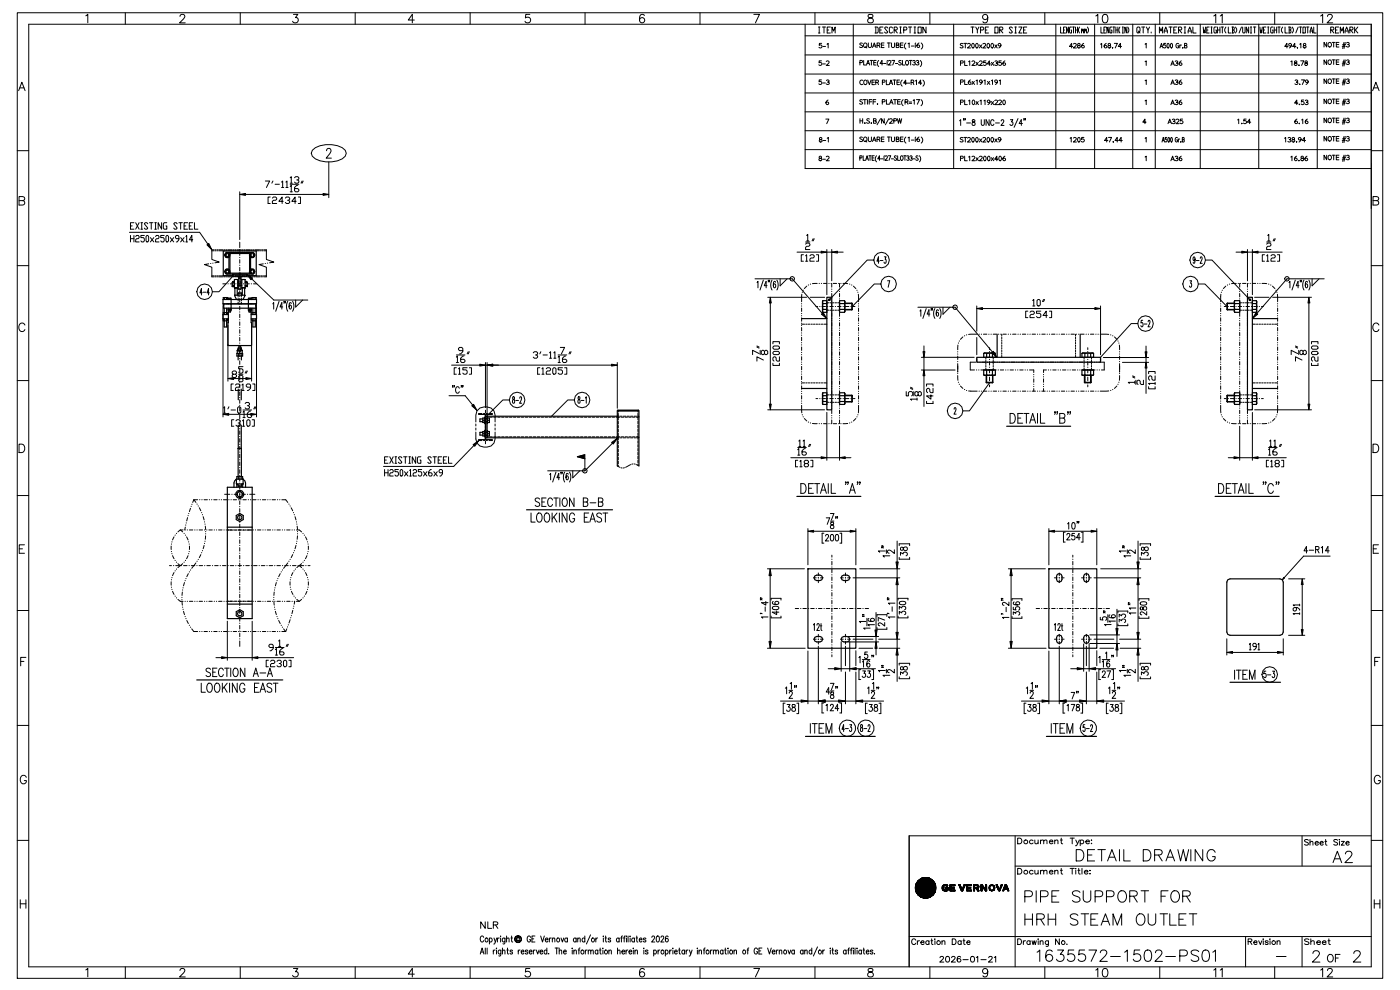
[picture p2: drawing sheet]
<svg xmlns="http://www.w3.org/2000/svg" width="297mm" height="210mm" viewBox="0 0 297 210" stroke-linecap="round" stroke-linejoin="round" font-family="sans-serif">
<g fill="none" stroke="#000" stroke-width=".21">
<path d="M3.7 2.7h289.3v204.6h-289.3zM4 19.2l.6-1.8 .7 1.8M4.2 18.6h.9M6.1 5.1h284.5v199.8h-284.5zM18.2 3.4l.4-.4v1.8M26.6 2.7v2.4M38.1 3.5l.4-.5 .6 .2a.56 .56 0 0 1-.2 .8l-.8 .8h1.2M50.9 2.7v2.4M62.2 3h.9l-.5 .7a.6 .6 0 0 1 .5 1 .6 .6 0 0 1-1.1-.2M75.3 2.7v2.4M87.8 4.2h-1.3l.9-1.2v1.8M99.6 2.7v2.4"/>
<path d="M112.3 3h-.9l-.1 .8a.63 .63 0 0 1 1 0 .63 .63 0 0 1-.1 1 .63 .63 0 0 1-.9-.3M124 2.7v2.4M136.5 3.3a.52 .52 0 0 0-.7-.2 1.03 1.03 0 0 0 .3 1.7 .56 .56 0 0 0 .5-.5 .56 .56 0 0 0-.5-.6 .56 .56 0 0 0-.6 .5M148.3 2.7v2.4M159.7 3h1.2l-.8 1.8M170.6 11.6h120M170.6 5.1v30.6h120M170.6 7.6h120M170.6 15.7h120M170.6 19.7h120M172.7 2.7v2.4M173.4 5.7h.4"/>
<path d="M173.4 7h.4M173.6 5.7v1.3M174.1 12.9h-.5v.4a.35 .35 0 0 1 .5 0 .35 .35 0 0 1-.1 .5 .35 .35 0 0 1-.5-.1M174.1 16.9h-.5v.5a.35 .35 0 0 1 .5 0 .35 .35 0 0 1-.1 .5 .35 .35 0 0 1-.5-.1M174.1 9.2h-.5v.4a.35 .35 0 0 1 .5 0 .35 .35 0 0 1 0 .5 .35 .35 0 0 1-.5-.1M174.3 5.7h.7M174.3 13.5h.6M174.4 17.6h.5M174.4 9.8h.5M174.6 5.7v1.3M175.1 13a.33 .33 0 0 1 .5 0 .33 .33 0 0 1-.1 .5l-.4 .4h.6M175.1 17.1a.25 .25 0 0 1 .3-.2 .25 .25 0 0 1 .2 .3 .25 .25 0 0 1-.2 .2 .3 .3 0 0 1 .3 .4 .3 .3 0 0 1-.5 0h-.1"/>
<path d="M175.3 9.4l.2-.2v1M175.3 6.4h.3M176 5.7h-.7v1.3h.7M176.3 7v-1.3l.3 .9 .4-.9v1.3M180.8 5.1v30.6M182.2 13.3h.4l.1-.4-.5-.1v1M182.8 9.2a.26 .26 0 0 0-.5 0 .26 .26 0 0 0 .2 .4 .3 .3 0 0 1 .2 .5 .3 .3 0 0 1-.5-.2M182.9 17a.45 .45 0 0 0-.7 .4 .45 .45 0 0 0 .7 .4M183 12.8v1h.5M183.1 9.3a.41 .41 0 0 1 .6 .3 .41 .41 0 0 1-.6 .3zM183.2 17a.42 .42 0 0 1 .5 .5 .42 .42 0 0 1-.6 .3l-.1-.4zM183.4 9.9l.3 .3"/>
<path d="M183.6 13.8l.4-1 .3 1M183.7 13.5h.5M183.9 17l.3 .9 .4-.9M184 9.1v.7a.33 .33 0 0 0 .3 .3 .33 .33 0 0 0 .4-.3v-.7M184 3.1a.36 .36 0 0 0 .2 .6 .64 .64 0 0 1 .7 .3 .64 .64 0 0 1 0 .8h-.6a.52 .52 0 0 1-.4-.5 .52 .52 0 0 1 .5-.5l.3-.1a.36 .36 0 0 0 .2-.6zM184.4 12.8h.6M184.7 12.8v1M184.8 17.4h.5M184.9 10.1l.4-1 .3 1M185 9.8h.5M185.2 13.3h.4M185.3 17h-.5v.9h.5"/>
<path d="M185.4 5.7h.5l.2 .2v.9l-.2 .2h-.5M185.6 17.5h.3a.26 .26 0 0 0 .3-.3 .26 .26 0 0 0-.3-.2h-.3v.9M185.6 5.7v1.3M185.7 12.8h-.5v1h.5M185.9 17.5l.3 .4M185.9 9.6h.3a.26 .26 0 0 0 .3-.2 .26 .26 0 0 0-.3-.3h-.3v1M186.1 9.6l.4 .5M186.2 12.8l-.3 .6 .3 .7M186.4 6.4h.4M186.8 9.6h.5M187 17.4h.4l.1-.4h-.5v.9M187.1 5.7h-.7v1.3h.7"/>
<path d="M187.1 13.5h-.6l.4-.7v1M187.3 13.5h.5M187.3 9.1h-.5v1h.5M187.8 17v.9h.6M188 13.1v.7M188 9.1h.7M188.1 12.8l-.1 .2M188.1 5.9l-.1-.2h-.4l-.1 .2 .6 .9-.1 .2h-.4l-.1-.2M188.3 12.9a.31 .31 0 0 1 .5 0 .31 .31 0 0 1-.2 .5l-.3 .4h.5M188.4 9.1v1M188.5 17.9l.3-.9 .4 .9M188.6 17.6h.4"/>
<path d="M188.9 9.1v.7a.33 .33 0 0 0 .3 .3 .33 .33 0 0 0 .4-.3v-.7M189 12.8h.6l-.4 1M189.1 5.9l-.1-.2h-.4l-.1 .2v.9l.1 .2h.4l.1-.2M189.3 17h.6M189.5 6.4h.5l.2-.2-.2-.5h-.5v1.3M189.6 17v.9M189.7 6.4l.5 .6M189.8 13.5h.5M189.9 9.6l.5-.1v-.3l-.5-.1v1l.6-.1v-.2l-.2-.2M190.1 17.4h.5M190.6 17h-.5v.9h.5M190.7 5.7h.3"/>
<path d="M190.7 7h.3M190.8 9.6h.5M190.8 5.7v1.3M191 12.9a.25 .25 0 0 0-.5 0 .25 .25 0 0 0 .2 .4 .28 .28 0 0 1 .2 .4 .28 .28 0 0 1-.5-.1M191.2 17l-.3 .5v.4l.3 .4M191.3 12.8v1h.5M191.4 9.1h-.6v1h.6M191.5 6.4h.5l.2-.2-.2-.5h-.5v1.3M192 9.1l-.3 .6v.4l.3 .3M192.1 12.9a.43 .43 0 0 1 .5 .4 .43 .43 0 0 1-.5 .4l-.2-.3zM192.2 17.6h-.7l.4-.6v.9M192.3 17.6h.5"/>
<path d="M192.4 9.3l.3-.2v1M192.5 5.7h.7M192.7 12.8h.6M192.9 5.7v1.3M193 12.8v1M193.1 17.5h.3a.26 .26 0 0 0 .3-.3 .26 .26 0 0 0-.3-.2h-.3v.9M193.1 9.8h.6M193.3 17.5l.4 .4M193.4 12.9a.25 .25 0 0 1 .5 0 .24 .24 0 0 1-.2 .4 .29 .29 0 0 1 .3 .2 .29 .29 0 0 1-.3 .3 .29 .29 0 0 1-.3-.2M193.7 5.7h.3M193.7 7h.3M193.9 5.7v1.3"/>
<path d="M194 9.4v.7M194 17.1l.2-.1v.9M194.1 9.1l-.2 .2M194.2 12.9a.24 .24 0 0 1 .4 0 .24 .24 0 0 1-.2 .4 .29 .29 0 0 1 .3 .2 .29 .29 0 0 1-.2 .3 .29 .29 0 0 1-.4-.2M194.6 5.7h.6v1.3h-.6zM194.8 9.1a.48 .48 0 0 0-.5 .5 .48 .48 0 0 0 .4 .5 .29 .29 0 0 0 .1-.5 .29 .29 0 0 0-.5 .1M195 12.8l.3 .6-.3 .7M195.2 9.1l.3 .6v.4l-.3 .3M195.3 17.6h-.6l.4-.6v.9M195.6 17l.3 .5-.1 .4-.2 .4M196.2 5.7v1.3l-.6-1.3v1.3M197.1 2.7v2.4"/>
<path d="M202.1 5.1v30.6M203.5 13.4l.5-.1 .1-.3-.6-.1v1M203.5 17.4l.6-.1v-.3l-.6-.1v1M204.1 9.3a.26 .26 0 0 0-.5-.1 .27 .27 0 0 0 .2 .5 .3 .3 0 0 1 .2 .5 .3 .3 0 0 1-.5-.2M204.2 9.2h.7M204.4 12.9v1h.6M204.4 16.9v1h.6M204.6 9.2v1M205 9.3a.33 .33 0 0 1 .6 0 .33 .33 0 0 1-.2 .5l-.4 .4h.7M205.3 13.1l.2-.2v1M205.6 16.9a.48 .48 0 0 0-.4 .5 .48 .48 0 0 0 .4 .5 .29 .29 0 0 0 .1-.5 .29 .29 0 0 0-.5 .1M205.8 5.7h.6"/>
<path d="M206 13a.33 .33 0 0 1 .5 0 .33 .33 0 0 1-.1 .5l-.4 .4h.6M206 17.3l.5 .6M206.1 9.3a.42 .42 0 0 1 .4 .4 .42 .42 0 0 1-.4 .4l-.2-.3zM206.1 5.7v1.3M206.5 17.3l-.5 .6M206.8 5.7l.3 .7v.6M206.8 17.1l.3-.2v1M206.9 13.2l.5 .7M206.9 9.3a.42 .42 0 0 1 .4 .4 .42 .42 0 0 1-.4 .4l-.2-.3zM207.3 13.2l-.5 .7M207.5 5.7l-.4 .7M207.5 13a.33 .33 0 0 1 .6 0 .33 .33 0 0 1-.1 .5l-.5 .4h.7"/>
<path d="M207.6 9.5l.5 .7M207.8 6.4h.5l.2-.2-.2-.5h-.5v1.3M208 9.5l-.5 .7M208.1 17.3a.29 .29 0 0 1-.4 .2 .29 .29 0 0 1-.1-.4 .29 .29 0 0 1 .5 0v.5l-.4 .3M208.3 9.3a.33 .33 0 0 1 .5 0 .33 .33 0 0 1-.1 .5l-.4 .4h.6M208.5 17.1l.3-.2v1M208.8 6.4h.3M208.9 12.9h-.4l-.1 .4a.35 .35 0 0 1 .5 0 .35 .35 0 0 1 0 .5 .35 .35 0 0 1-.5-.1M209.3 17.3l.5 .6M209.3 9.3a.42 .42 0 0 1 .4 .4 .42 .42 0 0 1-.4 .4l-.1-.3zM209.3 3.6a.56 .56 0 0 1-.7 .5 .56 .56 0 0 1-.3-.9 .56 .56 0 0 1 .9 .1 1.25 1.25 0 0 1-.4 1.5h-.4l-.1-.2M209.5 5.7h-.7v1.3h.7"/>
<path d="M209.7 17.3l-.5 .6M209.9 13.5h-.7l.5-.6v1M210.1 17.1l.2-.2v1M210.1 13.2l.5 .7M210.1 9.3a.42 .42 0 0 1 .5 .4 .42 .42 0 0 1-.5 .4l-.1-.3zM210.6 13.2l-.6 .7M210.8 9.5l.5 .7M210.8 5.7h.7v1.3h-.7zM210.8 13a.25 .25 0 0 1 .3-.2 .25 .25 0 0 1 .2 .3 .25 .25 0 0 1-.2 .3 .3 .3 0 0 1 .3 .4 .3 .3 0 0 1-.5 0l-.1-.1M211.3 9.5l-.5 .7M211.4 17.3a.29 .29 0 0 1-.4 .2 .29 .29 0 0 1-.1-.4 .29 .29 0 0 1 .5 .1l-.1 .4-.4 .3M211.8 17.1l.2-.2v1"/>
<path d="M211.8 6.4h.6l.1-.2-.1-.5h-.6v1.3M212 6.4l.5 .6M212.1 9.6a.29 .29 0 0 1-.4 .2 .29 .29 0 0 1-.1-.5 .29 .29 0 0 1 .5 .1l-.1 .4-.3 .4M212.2 12.9h-.5v.4a.35 .35 0 0 1 .5 0 .35 .35 0 0 1-.1 .5 .35 .35 0 0 1-.5-.1M213 12.9a.48 .48 0 0 0-.5 .4 .48 .48 0 0 0 .4 .5 .29 .29 0 0 0 .1-.4 .29 .29 0 0 0-.5 .1M214.5 5.9l-.1-.2h-.4l-.1 .2 .6 .9-.1 .2h-.4l-.1-.2M215.1 5.7h.3M215.1 7h.3M215.2 5.7v1.3M215.9 5.7h.7l-.7 1.3h.7M216.9 6.4h.4M217.6 5.7h-.7v1.3h.7"/>
<path d="M221.4 2.7v2.4M223.8 5.1v30.6M224.8 5.7v1.3h.4M225.4 6.4h.2M225.8 5.7h-.4v1.3h.4M226.4 5.7v1.3l-.4-1.3v1.3M227.1 5.7h-.3l-.1 .2 .1 1.1h.3l-.1-.6M227.3 5.7h.4M227.3 9.8h-.7l.5-.6v1M227.5 9.3a.33 .33 0 0 1 .5 0 .33 .33 0 0 1-.1 .5l-.4 .4h.6M227.5 5.7v1.3M227.9 5.7v1.3"/>
<path d="M227.9 6.4h.4M228.3 5.7v1.3M228.5 9.3a.31 .31 0 0 0 0 .3 .31 .31 0 0 0 .3 .1 .28 .28 0 0 1-.1 .5 .28 .28 0 0 1-.3-.3 .28 .28 0 0 1 .3-.3 .24 .24 0 0 0 .1-.3 .24 .24 0 0 0-.3 0zM228.8 5.7l-.2 .5 .2 .8M229.2 6.4l.1-.2 .1 .4M229.2 6.2v.8M229.4 6.4l.1-.2 .1 .8M229.7 9.2a.48 .48 0 0 0-.5 .4 .48 .48 0 0 0 .4 .5 .29 .29 0 0 0 .1-.4 .29 .29 0 0 0-.5 .1M229.8 6.4l.1-.2 .1 .4M229.8 6.2v.8M230 6.4l.1-.2 .1 .8M230.5 5.7l.2 .5-.2 .8"/>
<path d="M232 5.1v30.6M232.2 3.4l.4-.4v1.8M233.2 9.4l.3-.2v1M233.3 5.7v1.3h.4M233.8 3.1a.58 .58 0 0 1 .9 .3 .91 .91 0 0 1-.6 1.4 1.15 1.15 0 0 1-.3-1.7zM233.9 6.4h.3M234.4 5.7h-.5v1.3h.5M234.4 9.2a.48 .48 0 0 0-.4 .4 .48 .48 0 0 0 .4 .5 .29 .29 0 0 0 0-.4 .29 .29 0 0 0-.4 .1M234.9 9.3a.31 .31 0 0 0 0 .3 .31 .31 0 0 0 .4 .1 .28 .28 0 0 1-.1 .5 .28 .28 0 0 1-.4-.3 .28 .28 0 0 1 .4-.3 .24 .24 0 0 0 .1-.3 .24 .24 0 0 0-.4 0zM235 5.7v1.3l-.4-1.3v1.3M235.6 5.7h-.3l-.1 .2 .1 1.1h.3l-.1-.6M235.8 10.2h.1"/>
<path d="M235.8 10.1h.1M235.8 5.7h.5M236.1 5.7v1.3M236.1 9.2h.7l-.5 1M236.5 6.4h.4M236.5 5.7v1.3M236.9 5.7v1.3M237.3 5.7l-.2 .5 .2 .8M237.7 9.8h-.7l.4-.6v1M237.8 5.7h.3M237.8 7h.3M238 5.7v1.3"/>
<path d="M238.8 5.7v1.3l-.4-1.3v1.3M239 5.7l.2 .5-.2 .8M240.1 5.1v30.6M241.3 6.6l.1 .2-.3 .2-.2-.2v-.9l.2-.2h.3l.2 .2v.7l-.2 .2 .2 .2M241.9 5.7h.7M242.3 5.7v1.3M242.7 9.4l.2-.2v1M242.7 13.1l.2-.2v1M242.7 17.1l.2-.2v1M242.9 5.7l.4 .7v.6M243.6 5.7l-.3 .7M244 6.8v.2"/>
<path d="M244.8 5.1v30.6M245.7 7v-1.3l.3 .9 .4-.9v1.3M245.8 2.7v2.4M245.8 10.2l.3-1 .4 1M245.9 9.8h.4M246.7 7v-.4l.4-.9 .3 .9v.4M246.7 6.6h.7M247 9.2h-.4v.4a.31 .31 0 0 1 .4 0 .31 .31 0 0 1 0 .5 .31 .31 0 0 1-.4-.1M247.4 9.3l.1-.1a.52 .52 0 0 1 .3 .5 .52 .52 0 0 1-.3 .5l-.2-.4zM247.7 5.7h.7M248.1 5.7v1.3M248.1 13.9l.4-1 .4 1"/>
<path d="M248.1 17.9l.4-1 .4 1M248.1 9.3l.1-.1a.53 .53 0 0 1 .3 .5 .53 .53 0 0 1-.3 .5l-.2-.4zM248.2 13.5h.5M248.2 17.6h.5M248.7 6.4h.4M249.1 13a.25 .25 0 0 1 .2-.2 .25 .25 0 0 1 .2 .3 .25 .25 0 0 1-.2 .3 .29 .29 0 0 1 .3 .4 .29 .29 0 0 1-.5 0l-.1-.1M249.1 17.1a.25 .25 0 0 1 .2-.2 .25 .25 0 0 1 .2 .3 .25 .25 0 0 1-.2 .2 .29 .29 0 0 1 .3 .4 .29 .29 0 0 1-.5 0h-.1M249.4 5.7h-.7v1.3h.7M249.8 6.4h.5l.1-.2-.1-.5h-.5v1.3M249.8 9.3a.43 .43 0 0 0-.6 .4 .43 .43 0 0 0 .6 .4v-.4h-.2M249.9 6.4l.5 .6M250 9.5v.7"/>
<path d="M250.3 12.9a.48 .48 0 0 0-.4 .4 .48 .48 0 0 0 .4 .5 .29 .29 0 0 0 0-.4 .29 .29 0 0 0-.4 .1M250.3 16.9a.48 .48 0 0 0-.4 .5 .48 .48 0 0 0 .4 .5 .29 .29 0 0 0 0-.5 .29 .29 0 0 0-.4 .1M250.4 9.6l-.4 .1M250.7 10.2h.1M250.6 10.2h.1M250.6 10.1h.1M250.9 5.7h.4M250.9 7h.4M251 9.7l.4-.1 .1-.3-.5-.1v1l.5-.1v-.2l-.1-.2M251.1 5.7v1.3M251.8 7v-.4l.3-.9 .4 .9v.4M251.8 6.6h.7"/>
<path d="M252.8 5.7v1.3h.7M254.4 5.1v30.6M255 5.7l.1 1.3 .1-.6 .2 .6 .1-1.3M255.7 6.4h.3M256.2 5.7h-.5v1.3h.5M256.6 5.7h.3M256.6 7h.3M256.8 5.7v1.3M257.2 3.4l.4-.4v1.8M257.8 5.7h-.4l-.1 .2 .1 1.1h.4v-.6h-.2M258 6.4h.5M258 5.7v1.3"/>
<path d="M258.5 5.7v1.3M258.6 3.4l.4-.4v1.8M258.8 5.7h.5M259 5.7v1.3M259.8 5.7l-.3 .5v.4l.3 .4M260.3 5.7v1.3h.5M261.1 5.7h.3l.2 .2-.2 .5M261.2 6.4h.2l.2 .4-.2 .2h-.3M261.2 5.7v1.3M261.8 5.7l.3 .5v.4l-.3 .4M263.1 5.7l-.5 1.3M263.3 5.7l.2 1.3h.2l.1-.2v-1.1"/>
<path d="M264.6 5.7v1.3l-.5-1.3v1.3M265 5.7h.2M265 7h.2M265.1 5.7v1.3M265.6 5.7h.5M265.9 5.7v1.3M266.8 5.1v30.6M267 5.7l.1 1.3 .2-.6 .1 .6 .1-1.3M267.8 6.4h.2M268.3 5.7h-.5v1.3h.5M268.6 5.7h.3M268.6 7h.3"/>
<path d="M268.8 5.7v1.3M269.8 5.7h-.4l-.1 .2 .1 1.1h.4v-.6h-.1M270 6.4h.5M270 5.7v1.3M270.1 2.7v2.4M270.5 5.7v1.3M270.8 5.7h.5M271 5.7v1.3M271.8 5.7l-.2 .5v.4l.2 .4M272.3 5.7v1.3h.5M273 9.8h-.7l.4-.6v1M273.1 5.7h.4l.1 .2-.1 .5"/>
<path d="M273.2 6.4h.3l.1 .4-.1 .2h-.4M273.2 5.7v1.3M273.5 13.1l.3-.2v1M273.7 9.6a.29 .29 0 0 1-.4 .2 .29 .29 0 0 1-.1-.5 .29 .29 0 0 1 .4 .1v.4l-.4 .4M273.8 5.7l.3 .5v.4l-.3 .4M274.4 13a.31 .31 0 0 0 0 .3 .31 .31 0 0 0 .4 .1 .28 .28 0 0 1-.1 .5 .28 .28 0 0 1-.4-.3 .28 .28 0 0 1 .4-.3 .24 .24 0 0 0 .1-.3 .24 .24 0 0 0-.4 0zM274.5 17.1a.25 .25 0 0 1 .3-.2 .25 .25 0 0 1 .2 .3 .25 .25 0 0 1-.3 .2 .29 .29 0 0 1 .3 .4 .29 .29 0 0 1-.5 0h-.1M274.6 9.8h-.7l.5-.6v1M275 10.2h.1M274.9 10.2h.1M274.9 10.1h.1M275.1 5.7l-.5 1.3"/>
<path d="M275.3 13.9h.1M275.3 13.8h.1M275.4 5.7h.5M275.4 17.9h.1M275.4 17.8h.1M275.4 9.4l.3-.2v1M275.6 5.7v1.3M275.6 12.9h.7l-.5 1M275.8 16.9h.6l-.4 1M276.1 5.7h.5v1.3h-.5zM276.3 9.3a.31 .31 0 0 0 0 .3 .31 .31 0 0 0 .4 .1 .28 .28 0 0 1-.1 .5 .28 .28 0 0 1-.4-.3 .28 .28 0 0 1 .4-.3 .24 .24 0 0 0 .1-.3 .24 .24 0 0 0-.4 0zM276.6 13a.31 .31 0 0 0 0 .3 .31 .31 0 0 0 .4 .1 .28 .28 0 0 1-.1 .5 .28 .28 0 0 1-.4-.3 .28 .28 0 0 1 .4-.3 .24 .24 0 0 0 .1-.3 .24 .24 0 0 0-.4 0z"/>
<path d="M276.9 5.7h.5M277.1 5.7v1.3M277.2 17.3a.29 .29 0 0 1-.4 .2 .29 .29 0 0 1-.1-.4 .29 .29 0 0 1 .5 0v.5l-.4 .3M277.6 7l.3-1.3 .2 1.3M277.6 6.6h.5M278.4 5.7v1.3h.5M279.1 5.1v30.6M279.9 3.4l.4-.4v1.8M281.1 9v1l-.5-1v1M281.1 12.7v1l-.5-1v1M281.2 16.7v1l-.6-1v1M281.3 3.5l.4-.5 .6 .2a.56 .56 0 0 1-.2 .8l-.9 .8h1.2"/>
<path d="M281.6 9.1a.42 .42 0 0 1 .6 .4 .42 .42 0 0 1-.7 .3l-.1-.4zM281.6 12.8a.42 .42 0 0 1 .6 .4 .42 .42 0 0 1-.7 .3l-.1-.4zM281.6 16.8a.42 .42 0 0 1 .6 .4 .42 .42 0 0 1-.7 .3l-.1-.4zM282 6.4h.5l.2-.2-.2-.5h-.5v1.3M282.2 6.4l.5 .6M282.3 9h.7M282.3 12.7h.7M282.3 16.7h.7M282.6 9v1M282.6 12.7v1M282.6 16.7v1M283 6.4h.4"/>
<path d="M283.2 9.4h.5M283.2 13.2h.5M283.2 17.2h.5M283.7 5.7h-.7v1.3h.7M283.7 9h-.5v1h.5M283.7 12.7h-.5v1h.5M283.8 16.7h-.6v1h.6M284 7v-1.3l.4 .9 .3-.9v1.3M284.4 9.8h.7M284.4 13.5h.7M284.4 17.6h.7M284.5 9.4h.7"/>
<path d="M284.5 13.2h.7M284.5 17.2h.7M284.8 9l-.3 1.3M284.8 12.7l-.3 1.3M284.8 16.7l-.3 1.3M285 7v-.4l.4-.9 .3 .9v.4M285 6.6h.7M285.1 9l-.3 1.3M285.1 12.7l-.3 1.3M285.1 16.7l-.3 1.3M285.4 9.1a.25 .25 0 0 1 .3-.2 .25 .25 0 0 1 .2 .3 .25 .25 0 0 1-.3 .2 .3 .3 0 0 1 .3 .5 .3 .3 0 0 1-.5 0l-.1-.1M285.4 12.8a.25 .25 0 0 1 .3-.2 .25 .25 0 0 1 .2 .3 .25 .25 0 0 1-.3 .3 .3 .3 0 0 1 .3 .4 .3 .3 0 0 1-.5 0l-.1-.1"/>
<path d="M285.4 16.9a.25 .25 0 0 1 .3-.2 .25 .25 0 0 1 .2 .3 .25 .25 0 0 1-.3 .2 .3 .3 0 0 1 .3 .4 .3 .3 0 0 1-.5 0h-.1M286.1 6.4h.5l.1-.2-.1-.5h-.5v1.3M286.2 6.4l.5 .6M287.1 5.7v1.3M287.2 6.4l.5 .6M287.7 5.7l-.5 .7h-.1M290.9 19.2l.7-1.8 .7 1.8M291.1 18.6h.9M3.7 31.9h2.4M56.2 38.4h.9l-.6 1.3M57.8 38.4l-.2 .4M58.3 39h.9"/>
<path d="M59.7 38.6l.2-.2v1.3M59.7 39.7h.4M60.6 38.6l.2-.2v1.3M60.6 39.7h.4M61.5 37.7l.2-.3v1.4M61.5 39.5l.2-.2v1.3M61.5 39h1.8M61.5 38.8h.5M62.4 37.7l.2-.3h.5l.2 .5-.4 .2M63.1 38.1l.2 .3-.2 .4h-.5l-.2-.2M63.1 39.3h-.2l-.5 .4v.7l.2 .2h.5l.2-.4-.2-.2h-.7M64 38.4l-.2 .4"/>
<path d="M64.3 38.4l-.3 .4M66.2 31.8a5.6 5.6 0 0 1 7 0l.2 .7-.2 .6a5.6 5.6 0 0 1-7 0l-.2-.6zM69.2 31.9l.3-.5 .5 .1 .1 .3-.2 .7-.8 1h1.1M69.7 34.3v7.6M170.6 23.7h120M170.6 27.7h120M170.6 31.7h120M173.7 33.2a.31 .31 0 0 0 0 .3 .31 .31 0 0 0 .4 .1 .28 .28 0 0 1-.2 .5 .28 .28 0 0 1-.3-.3 .28 .28 0 0 1 .3-.3 .24 .24 0 0 0 .2-.3 .24 .24 0 0 0-.4 0zM173.7 29.2a.31 .31 0 0 0 .1 .4 .31 .31 0 0 0 .3 0 .28 .28 0 0 1-.1 .5 .28 .28 0 0 1-.4-.3 .28 .28 0 0 1 .4-.2 .24 .24 0 0 0 .1-.4 .24 .24 0 0 0-.4 0zM174.3 33.7h.6M174.4 29.8h.6M175 25.2h.7l-.5 1"/>
<path d="M175.1 33.2a.33 .33 0 0 1 .5 0 .33 .33 0 0 1-.1 .5l-.4 .4h.6M175.3 29.3l.2-.2v1M175.5 21.2a.48 .48 0 0 0-.5 .4 .48 .48 0 0 0 .4 .5 .29 .29 0 0 0 .1-.4 .29 .29 0 0 0-.5 .1M182.2 33.5h.4l.1-.4-.5-.1v1M182.2 25.1v1M182.2 25.6h.6M182.8 21.2a.26 .26 0 0 0-.5 0 .26 .26 0 0 0 .2 .4 .29 .29 0 0 1 .3 .4 .29 .29 0 0 1-.5 .1l-.1-.2M182.8 29.1a.26 .26 0 0 0-.5 0 .26 .26 0 0 0 .2 .4 .29 .29 0 0 1 .3 .4 .29 .29 0 0 1-.5 .1l-.1-.1M182.8 25.1v1M182.9 33v1h.5M183 21.1h.6M183.2 29.1a.42 .42 0 0 1 .5 .4 .42 .42 0 0 1-.6 .4l-.1-.5z"/>
<path d="M183.3 26.1h.1M183.2 26.1h.1M183.2 26l.1 .1M183.3 21.1v1M183.4 29.8l.3 .3M183.5 34l.3-1 .2 1M183.5 33.7h.4M183.8 21.1v1M184 29v.7a.33 .33 0 0 0 .3 .3 .33 .33 0 0 0 .4-.3v-.7M184.1 33h.5M184.2 21.6h.5M184.2 25.2a.26 .26 0 0 0-.4 0 .26 .26 0 0 0 .2 .4 .29 .29 0 0 1 .3 .4 .29 .29 0 0 1-.5 .1l-.2-.1"/>
<path d="M184.4 33v1M184.7 26.1h.1M184.6 26.1h.1M184.6 26l.1 .1M184.8 21.1h-.6v1M184.8 33.5h.4M184.9 30l.4-1 .3 1M185 29.7h.5M185 21.6h.5M185.1 25.6h.5v-.4l-.5-.1v1l.6-.1v-.2l-.2-.2M185.3 33h-.5v1h.5M185.6 21.1h-.6v1"/>
<path d="M185.8 33l-.3 .6 .3 .7M185.9 29.5h.3a.26 .26 0 0 0 .3-.2 .26 .26 0 0 0-.3-.3h-.3v1M186 22.1h.1M185.9 22.1h.1M185.9 22h.1M186.1 29.5l.4 .5M186.6 33.7h-.6l.4-.7v1M186.6 25.1l-.7 1.3M186.7 33.7h.4M186.8 29.5h.5M187 21.6h.4l.1-.4-.5-.1v1M187.3 33.3v.7"/>
<path d="M187.3 29h-.5v1h.5M187.4 25.1v1l-.6-1v1M187.4 33l-.1 .2M187.6 33.1a.29 .29 0 0 1 .4 .1 .29 .29 0 0 1-.1 .4l-.3 .4h.5M187.9 21.1v1h.5M188 29h.7M188.2 33h.6l-.4 1M188.4 29v1M188.4 25.1l-.8 1.3M188.5 25.3a.33 .33 0 0 1 .5-.1 .33 .33 0 0 1-.1 .5l-.4 .4h.6M188.5 22.1l.4-1 .4 1M188.6 21.8h.5"/>
<path d="M188.9 33.7h.4M188.9 29v.7a.33 .33 0 0 0 .3 .3 .33 .33 0 0 0 .4-.3v-.7M189.3 21.1h.7M189.4 25.6l.6-.1v-.3l-.6-.1v1M189.7 21.1v1M189.9 29.5h.5v-.4l-.5-.1v1l.6-.1v-.2l-.2-.2M190 33.1a.24 .24 0 0 0-.4 0 .24 .24 0 0 0 .2 .4 .27 .27 0 0 1 .2 .4 .27 .27 0 0 1-.5-.1M190.2 25.1l.2 1 .2-1 .3 1 .2-1M190.2 21.6h.5M190.2 33v1h.5M190.8 21.1h-.6v1h.6M190.8 29.5h.5"/>
<path d="M191 33.1a.42 .42 0 0 1 .4 .4 .42 .42 0 0 1-.4 .4l-.2-.3zM191.4 29h-.6v1h.6M191.4 21.1l-.3 .6v.4l.3 .3M191.5 33h.5M191.8 33v1M191.8 21.6h.3a.26 .26 0 0 0 .3-.2 .26 .26 0 0 0-.3-.3h-.3v1M192 29l-.3 .6v.4l.3 .3M192.1 21.6l.3 .5M192.2 33.1a.23 .23 0 0 1 .4 0 .23 .23 0 0 1-.2 .4 .27 .27 0 0 1 .2 .4 .27 .27 0 0 1-.5-.1M192.4 29.2l.3-.2v1M192.6 21.9h.6M192.6 21.6h.6"/>
<path d="M192.8 33.1a.23 .23 0 0 1 .4 0 .23 .23 0 0 1-.2 .4 .27 .27 0 0 1 .3 .4 .27 .27 0 0 1-.5-.1M193.1 29.7h.6M193.5 33.7h.4M193.5 21.3l.2-.2v1M194 29.4v.6M194.1 29l-.2 .2M194.2 21.1h.7l-.5 1M194.5 33.1a.24 .24 0 0 0-.4 0 .24 .24 0 0 0 .2 .4 .27 .27 0 0 1 .2 .4 .27 .27 0 0 1-.4-.1M194.8 29a.48 .48 0 0 0-.5 .5 .48 .48 0 0 0 .4 .5 .29 .29 0 0 0 .1-.5 .29 .29 0 0 0-.5 .1M194.8 33l.3 .6-.3 .7M195.2 21.1l.3 .6v.4l-.3 .3M195.2 29l.3 .6v.4l-.3 .3"/>
<path d="M203.4 25.6l.2-.2v1.2M203.5 21.7l.5-.1 .1-.3-.6-.1v1M203.5 33.6l.6-.1v-.3l-.6-.1v1M204.1 29.2a.26 .26 0 0 0-.5 0 .26 .26 0 0 0 .2 .4 .3 .3 0 0 1 .2 .5 .3 .3 0 0 1-.5-.1M204.2 29.1h.7M204.3 25.2l-.1 .3M204.4 21.2v1h.6M204.4 33.1v1h.6M204.6 25.2l-.1 .3M204.6 29.1v1M204.8 26.1h.9M205 29.3a.33 .33 0 0 1 .6-.1 .33 .33 0 0 1-.2 .5l-.4 .4h.7"/>
<path d="M205.3 21.4l.2-.2v1M205.3 33.3l.2-.2v1M206 33.2a.33 .33 0 0 1 .5 0 .33 .33 0 0 1-.1 .5l-.4 .4h.6M206.1 29.2a.42 .42 0 0 1 .4 .4 .42 .42 0 0 1-.4 .4l-.2-.3zM206.1 25.4v.4a.44 .44 0 0 1 .5 .2 .44 .44 0 0 1-.2 .6 .39 .39 0 0 1-.4-.4 .39 .39 0 0 1 .5-.4l.1-.4zM206.2 21.3a.42 .42 0 0 1 .4 .4 .42 .42 0 0 1-.4 .4l-.2-.3zM206.9 21.5l.5 .7M206.9 33.4l.5 .7M206.9 29.2a.42 .42 0 0 1 .4 .4 .42 .42 0 0 1-.4 .4l-.2-.3zM207.3 21.5l-.5 .7M207.3 33.4l-.5 .7M207.5 33.2a.33 .33 0 0 1 .6 0 .33 .33 0 0 1-.1 .5l-.5 .4h.7"/>
<path d="M207.6 29.4l.5 .7M207.7 21.4l.2-.2v1M207.9 25.4v.8l.3 .4 .3-.2 .1-1M208 29.4l-.5 .7M208.3 29.3a.33 .33 0 0 1 .5-.1 .33 .33 0 0 1-.1 .5l-.4 .4h.6M208.5 21.4l.2-.2v1M208.6 33.2a.42 .42 0 0 1 .4 .4 .42 .42 0 0 1-.4 .4l-.2-.3zM209.3 29.2a.42 .42 0 0 1 .4 .4 .42 .42 0 0 1-.4 .4l-.1-.3zM209.4 33.2a.42 .42 0 0 1 .4 .4 .42 .42 0 0 1-.4 .4l-.1-.3zM209.6 25.4v1.2l-.6-1.2v1.2M209.8 21.6a.29 .29 0 0 1-.4 .2 .29 .29 0 0 1-.1-.5 .29 .29 0 0 1 .5 .2l-.1 .3-.3 .4M210.1 21.5l.5 .7"/>
<path d="M210.1 33.4l.5 .7M210.1 29.2a.42 .42 0 0 1 .5 .4 .42 .42 0 0 1-.5 .4l-.1-.3zM210.6 21.5l-.6 .7M210.6 33.4l-.6 .7M210.6 25.7a.36 .36 0 0 0-.4-.3 .36 .36 0 0 0-.3 .4v.3a.36 .36 0 0 0 .3 .5 .36 .36 0 0 0 .4-.3M210.8 21.3a.33 .33 0 0 1 .5 0 .33 .33 0 0 1-.1 .5l-.4 .4h.6M210.8 29.4l.5 .7M211 26.1h.8M211.3 29.4l-.5 .7M211.5 33.7h-.7l.5-.6v1M211.6 21.3a.33 .33 0 0 1 .6 0 .33 .33 0 0 1-.2 .5l-.4 .4h.7M211.8 33.2a.42 .42 0 0 1 .4 .4 .42 .42 0 0 1-.4 .4l-.1-.3z"/>
<path d="M212.1 29.5a.29 .29 0 0 1-.4 .2 .29 .29 0 0 1-.1-.4 .29 .29 0 0 1 .5 0v.3l-.4 .5M212.2 25.7l.2-.3 .3 .2-.6 1h.7M212.6 21.3a.42 .42 0 0 1 .5 .4 .42 .42 0 0 1-.5 .4l-.1-.3zM213 33.1a.48 .48 0 0 0-.5 .4 .48 .48 0 0 0 .4 .5 .29 .29 0 0 0 .1-.4 .29 .29 0 0 0-.5 .1M214.1 25.4h.5l-.3 .4a.36 .36 0 0 1 .3 .6 .36 .36 0 0 1-.6-.1M215.7 25.1l-.8 1.9M216.7 26.2h-.7l.4-.8v1.2M217 25.2l-.1 .3M217.3 25.2l-.1 .3M226.8 29.3l.2-.2v1M227.5 29.3a.33 .33 0 0 1 .5-.1 .33 .33 0 0 1-.1 .5l-.4 .4h.6M228.5 29.2a.42 .42 0 0 1 .4 .4 .42 .42 0 0 1-.4 .4l-.1-.3z"/>
<path d="M229.7 29.1h-.5v.4a.35 .35 0 0 1 .5 .1 .35 .35 0 0 1-.1 .5 .35 .35 0 0 1-.5-.1M234.8 29.8h-.7l.4-.7v1M234.9 29.1h.7l-.5 1M235.9 30.1h.1M235.9 30l.1 .1M237 29.8h-.7l.5-.7v1M237.8 29.8h-.7l.5-.7v1M242.7 21.4l.2-.2v1M242.7 29.3l.2-.2v1M242.7 33.3l.2-.2v1M242.9 25.9h-.7l.4-.7v1M246.3 30.1l.2-1 .3 1"/>
<path d="M246.3 29.8h.4M247.3 29.1h-.4v.4a.27 .27 0 0 1 .4 .1 .27 .27 0 0 1-.1 .4 .27 .27 0 0 1-.3 0M247.5 26.2l.4-1 .4 1M247.6 29.1a.58 .58 0 0 1 0 1l-.1-.4zM247.6 25.9h.5M248.1 22.2l.4-1 .4 1M248.1 34.1l.4-1 .4 1M248.2 29.1a.58 .58 0 0 1 0 1l-.1-.4zM248.2 21.9h.5M248.2 33.7h.5M248.4 25.4a.25 .25 0 0 1 .3-.2 .25 .25 0 0 1 .2 .3 .25 .25 0 0 1-.2 .2 .3 .3 0 0 1 .3 .4 .3 .3 0 0 1-.5 0h-.1M249.1 21.3a.25 .25 0 0 1 .2-.1 .25 .25 0 0 1 .2 .2 .25 .25 0 0 1-.2 .3 .29 .29 0 0 1 .3 .4 .29 .29 0 0 1-.5 0l-.1-.1"/>
<path d="M249.1 33.2a.25 .25 0 0 1 .2-.2 .25 .25 0 0 1 .2 .3 .25 .25 0 0 1-.2 .3 .29 .29 0 0 1 .3 .4 .29 .29 0 0 1-.5 0l-.1-.1M249.2 25.4a.33 .33 0 0 1 .6-.1 .33 .33 0 0 1-.2 .5l-.4 .4h.7M249.5 29.2a.32 .32 0 0 0-.4 0 .32 .32 0 0 0-.1 .4 .32 .32 0 0 0 .1 .4 .32 .32 0 0 0 .4 0v-.4h-.1M249.7 29.4v.7M250 29.5l-.3 .1M250.2 30.1h.1M250.2 30l.1 .1M250.3 21.2a.48 .48 0 0 0-.4 .4 .48 .48 0 0 0 .4 .5 .29 .29 0 0 0 0-.4 .29 .29 0 0 0-.4 .1M250.3 33.1a.48 .48 0 0 0-.4 .4 .48 .48 0 0 0 .4 .5 .29 .29 0 0 0 0-.4 .29 .29 0 0 0-.4 .1M250.6 29.6l.3-.1-.1-.4h-.2v1l.3-.1-.1-.4M250.6 25.2h-.5v.5a.35 .35 0 0 1 .5 0 .35 .35 0 0 1 0 .5 .35 .35 0 0 1-.5-.1M262.3 25.4l.2-.2v1"/>
<path d="M263.2 26.2h.1M263.1 26.1h.1M263.1 26.2h.1M264.1 25.2h-.5v.5a.35 .35 0 0 1 .5 0 .35 .35 0 0 1-.1 .5 .35 .35 0 0 1-.5-.1M265.1 25.9h-.7l.4-.7v1M272.2 29.3l.3-.2v1M273 29.3a.25 .25 0 0 1 .3-.2 .25 .25 0 0 1 .2 .2 .25 .25 0 0 1-.3 .3 .3 .3 0 0 1 .3 .4 .3 .3 0 0 1-.5 0h-.1M273.5 33.3l.3-.2v1M273.9 29.2a.31 .31 0 0 0 0 .4 .31 .31 0 0 0 .4 0 .28 .28 0 0 1-.1 .5 .28 .28 0 0 1-.4-.3 .28 .28 0 0 1 .4-.2 .24 .24 0 0 0 .1-.4 .24 .24 0 0 0-.4 0zM274.8 30.1h.1M274.8 30v.1M274.8 33.1a.48 .48 0 0 0-.5 .4 .48 .48 0 0 0 .4 .5 .29 .29 0 0 0 .1-.4 .29 .29 0 0 0-.5 .1"/>
<path d="M274.8 25.2a.47 .47 0 0 0-.4 .5 .47 .47 0 0 0 .4 .5 .29 .29 0 0 0 0-.5 .29 .29 0 0 0-.4 .1M275.1 21.9h-.8l.5-.7v1M275.3 34.1h.1M275.3 34h.1M275.4 26.2h.1M275.3 26.1h.1M275.3 26.2h.1M275.4 22.2h.1M275.3 22.1h.1M275.3 22.2h.1M275.7 29.5a.29 .29 0 0 1-.4 .2 .29 .29 0 0 1 0-.4 .29 .29 0 0 1 .4 .1v.4l-.4 .3M275.8 33.2a.31 .31 0 0 0 0 .3 .31 .31 0 0 0 .4 .1 .28 .28 0 0 1-.1 .5 .28 .28 0 0 1-.4-.3 .28 .28 0 0 1 .4-.3 .24 .24 0 0 0 .1-.3 .24 .24 0 0 0-.4 0z"/>
<path d="M275.8 25.4l.3-.2v1M276.3 21.2h-.5v.4a.35 .35 0 0 1 .5 0 .35 .35 0 0 1-.1 .5 .35 .35 0 0 1-.5-.1M276.6 21.3a.25 .25 0 0 1 .3-.1 .25 .25 0 0 1 .2 .2 .25 .25 0 0 1-.2 .3 .29 .29 0 0 1 .3 .4 .29 .29 0 0 1-.5 0l-.1-.1M276.7 29.8h-.7l.4-.7v1M277 33.1a.48 .48 0 0 0-.5 .4 .48 .48 0 0 0 .4 .5 .29 .29 0 0 0 .1-.4 .29 .29 0 0 0-.5 .1M277.1 25.2a.47 .47 0 0 0-.5 .5 .47 .47 0 0 0 .4 .5 .29 .29 0 0 0 .1-.5 .29 .29 0 0 0-.5 .1M281.1 21v1l-.5-1v1M281.1 25v1l-.5-1v1M281.1 28.9v1l-.5-1v1M281.1 32.9v1l-.5-1v1M281.5 21.1a.41 .41 0 0 1 .7 .4 .41 .41 0 0 1-.7 .3zM281.5 33a.41 .41 0 0 1 .7 .4 .41 .41 0 0 1-.7 .3z"/>
<path d="M281.6 25.1a.42 .42 0 0 1 .6 .4 .42 .42 0 0 1-.7 .4l-.1-.5zM281.6 29a.42 .42 0 0 1 .6 .4 .42 .42 0 0 1-.7 .3l-.1-.4zM282.3 21h.7M282.3 25h.7M282.3 28.9h.7M282.3 32.9h.7M282.6 21v1M282.6 25v1M282.6 28.9v1M282.6 32.9v1M283.2 21.5h.5M283.2 25.5h.5"/>
<path d="M283.2 29.4h.5M283.2 33.3h.5M283.7 21h-.5v1h.5M283.7 25h-.5v1h.5M283.7 28.9h-.5v1h.5M283.7 32.9h-.5v1h.5M284.4 21.8h.7M284.4 25.9h.7M284.4 29.7h.7M284.4 33.7h.7M284.5 21.5h.7M284.5 25.5h.7"/>
<path d="M284.5 29.4h.7M284.5 33.3h.7M284.8 21l-.3 1.3M284.8 25l-.3 1.3M284.8 28.9l-.3 1.3M284.8 32.9l-.3 1.3M285.1 21l-.3 1.3M285.1 25l-.3 1.3M285.1 28.9l-.3 1.3M285.1 32.9l-.3 1.3M285.4 21.1a.25 .25 0 0 1 .3-.1 .25 .25 0 0 1 .2 .2 .25 .25 0 0 1-.3 .3 .3 .3 0 0 1 .3 .4 .3 .3 0 0 1-.5 0l-.1-.1M285.4 25.2a.25 .25 0 0 1 .3-.2 .25 .25 0 0 1 .2 .3 .25 .25 0 0 1-.3 .2 .3 .3 0 0 1 .3 .4 .3 .3 0 0 1-.5 0h-.1"/>
<path d="M285.4 29.1a.25 .25 0 0 1 .3-.2 .25 .25 0 0 1 .2 .2 .25 .25 0 0 1-.3 .3 .3 .3 0 0 1 .3 .4 .3 .3 0 0 1-.5 0l-.1-.1M285.4 33a.25 .25 0 0 1 .3-.2 .25 .25 0 0 1 .2 .3 .25 .25 0 0 1-.3 .2 .3 .3 0 0 1 .3 .5 .3 .3 0 0 1-.5 0l-.1-.1M290.6 31.9h2.4M3.7 56.3h2.4M4 42.5h.8a.47 .47 0 0 1 .5 .5 .47 .47 0 0 1-.5 .5h-.8v-1.8h.8l.3 .1 .1 .4-.4 .3M27.4 49.2h14.9l1.8 2.5M27.7 49.9v1.4M27.7 50.6h.7M27.7 47.9h.3M28.4 47.2h-.7v1.4h.7M28.4 49.9v1.4M28.8 50.1l.1-.2h.4l.2 .2-.2 .5h-.4l-.1 .2v.5h.7"/>
<path d="M28.8 47.2l.7 1.4M29.5 47.2l-.7 1.4M29.9 48.6h.3M29.9 47.2h.3M30 47.2v1.4M30.6 49.9h-.7v.4h.5l.2 .3v.4l-.2 .3h-.4l-.1-.3M31.1 49.9l.4 .2v.9l-.2 .3-.4-.3v-.9zM31.3 47.4l-.2-.2h-.3l-.2 .2 .7 .9-.2 .3h-.3l-.2-.3M31.7 47.2h.7M31.9 50.3l.7 1M32 47.2v1.4M32.6 50.3l-.7 1"/>
<path d="M32.8 48.6h.4M32.8 47.2h.4M33 50.1l.2-.2h.3l.2 .2-.2 .5h-.3l-.2 .2v.5h.7M33 47.2v1.4M34.2 47.2v1.4l-.7-1.4v1.4M34.8 49.9h-.7v.4h.5l.2 .3v.4l-.2 .3h-.4l-.1-.3M35.3 49.9l.4 .2v.9l-.2 .3-.3-.3v-.9zM35.3 47.2h-.5l-.2 .2v.9l.2 .3h.5v-.7h-.1M36.1 50.3l.7 1M36.8 50.3l-.7 1M37.5 47.4l-.1-.2h-.4l-.2 .2 .7 .9-.1 .3h-.4l-.2-.3M37.9 50.6h-.5l-.2-.3 .2-.4h.3l.2 .2v.7l-.4 .5h-.1"/>
<path d="M37.9 47.2h.7M38.3 50.3l.7 1M38.3 47.2v1.4M39 50.3l-.7 1M39 47.9h.4M39.4 50.1l.2-.2v1.4M39.4 51.3h.3M39.7 47.2h-.7v1.4h.7M40.1 47.9h.4M40.8 50.8h-.7l.6-.9v1.4M40.8 47.2h-.7v1.4h.7M41.2 47.2v1.4h.7"/>
<path d="M44.2 55.9l-.9 .2 1.6 .5v2.1h.5M44.7 55.8h-.1M44.9 58.5h.5M44.9 53.1h.5M45.2 55.8h-.1M45.4 52.9h-.5v2.1l1.6 .5-.9 .2M45.5 58.7h.2M45.5 58.5h.2M45.6 53.1h.2M45.6 52.9h.2M45.9 58.7h.2M45.9 58.5h.2"/>
<path d="M46 53.1h.1M46 52.9h.1M46.3 58.7h1M46.3 58.5h1M46.3 53.1h1M46.3 52.9h1M47.4 58.7h.2M47.4 58.5h.2M47.5 53.1h.2M47.5 52.9h.2M47.8 58.7h.2M47.8 58.5h.2"/>
<path d="M47.9 53.1h.2M47.9 52.9h.2M47.9 57.4l.3-.1 .2 .1M47.9 57.7l.3 .1 .2-.1M47.9 53.9l.3-.1 .2 .1M47.9 54.2l.3 .1 .2-.1M48 53.7l-.1 .3 .1 .4M48 57.2l-.1 .3 .1 .4M48.2 58.7h.9M48.2 58.5h.9M48.3 53.1h.9M48.3 52.9h.9"/>
<path d="M48.3 53.7l.2 .3-.2 .4M48.3 57.2l.2 .3-.2 .4M48.5 57.1l.2 .3M48.5 57.2l.2 .3-.2 .4M48.5 53.7l.2 .3-.2 .4M48.5 53.6l.2 .3M48.7 54.2l-.2 .3M48.7 57.7l-.2 .3M49.3 58.5l-2.9 3.3h-1.4M49.3 58.4h.3M49.3 58.7h.2M49.4 53.1h.2"/>
<path d="M49.4 52.9h.2M49.7 58.7h.2M49.7 58.5h.2M49.8 53.1h.2M49.8 52.9h.2M49.8 58.4h.5M50.1 58.7h.5M50.1 58.5h.5M50.2 53.1h.9M50.2 52.9h.9M50.6 58.4h.5M50.6 58.9h.4"/>
<path d="M50.6 59.7h.4M50.6 59.1h.4M50.7 57.9v.2M50.7 58.5h.1M50.7 58.9h.5M50.8 40.6v10.2M50.8 51.3v1.2M50.8 52.9v.1M50.8 53.4v.7M50.8 54.5v.1M50.8 55v.8M50.8 56.2v.1"/>
<path d="M50.8 56.7v.7M50.8 57.8v.1M50.8 58.3v.8M50.8 59.5v.1M50.8 60v.7M50.9 57.9v.2M50.9 58.5h.1M51 58.7h.5M51 58.5h.5M51.3 58.4h.5M51.3 53.1h.2M51.3 52.9h.2"/>
<path d="M51.7 58.7h.1M51.7 58.5h.1M51.7 53.1h.2M51.7 52.9h.2M52 41.2h16.5M52 58.7h.2M52.1 53.1h1M52.1 52.9h1M52.3 58.4l-.3 .1M52.4 58.7h.9M52.4 58.5h.9M53 57.9l.1 .1"/>
<path d="M53 54.5l.2 .1M53.1 53.7l-.2 .3 .2 .4M53.1 57.2l-.2 .3 .2 .4M53.1 53.5l-.1 .2M53.2 57l-.2 .1M53.3 53.1h.2M53.3 52.9h.2M53.3 53.7l-.2 .3 .2 .4M53.3 57.2l-.2 .3 .2 .4M53.4 59.1l4.6 4.5h7.2M53.4 57.3l-.3 .2 .3 .3M53.4 53.8l-.3 .2 .3 .3"/>
<path d="M53.5 58.7h.2M53.5 58.5h.2M53.6 53.7l.1 .3-.1 .4M53.6 57.2l.1 .3-.1 .4M53.6 57.3v.5M53.6 53.8v.4M53.7 53.1h.2M53.7 52.9h.2M53.8 58.7h.2M53.8 58.5h.2M54.1 53.1h.9M54.1 52.9h.9"/>
<path d="M54.2 58.7h.9M54.2 58.5h.9M55.2 53.1h.2M55.2 52.9h.2M55.3 58.7h.2M55.3 58.5h.2M55.6 53.1h.2M55.6 52.9h.2M55.6 58.7h.2M55.6 58.5h.2M55.8 55.9l-.9 .2 1.6 .5v2.1h-.5M56 52.9h.5v2.1l1.5 .5-.9 .2"/>
<path d="M56 53.1h.5M56 58.5h.5M56.3 55.8h-.1M56.7 55.8h.1M57.3 41.7h-.5v1.4h.5M57.7 42l.3-.3h.4l.2 .3-.2 .4h-.4l-.3 .3v.4h.9M60 42.7h-.9l.7-1v1.4M60.5 42l.2-.3h.5l.2 .3-.2 .4h-.3M61.2 42.4l.2 .3-.2 .4h-.5l-.2-.2M61.5 40.6h.5M62.8 42.7h-1l.7-1v1.4M63.2 41.7h.5v1.4h-.5"/>
<path d="M160 59.1h7.9l6.4 7.3M160.4 59.9l.2-.3v1.4M161.8 59.4l-.7 2.1M162.9 59.4l-.1 .3M163.1 59.4l-.1 .3M163.6 59.4a2.11 2.11 0 0 0 0 2.1M164.4 59.8l-.2-.2a.94 .94 0 0 0 0 1.4 .41 .41 0 0 0 .2-.5 .41 .41 0 0 0-.4-.3l-.1 .3M164.6 59.4a2.11 2.11 0 0 1 0 2.1M165.3 59.1v1.5l1.5-1.5M168.9 53.4h5.1M170.3 54h-.5v1.4h.5M170.7 51.7l.2-.2h.5l.2 .2-.2 .5h-.5l-.2 .2v.5h.9"/>
<path d="M170.7 54.2l.2-.2v1.4M170.7 51.3h.9M170.7 55.4h.5M170.9 49.9l.3-.2v1.3M170.9 51h.5M171.6 54.2l.3-.2h.4l.3 .2-.3 .5h-.4l-.3 .2v.5h1M172.3 50.6l-.2 .4M172.6 50.6l-.3 .4M173 54h.5v1.4h-.5M175.2 52.9v9.5M175.2 53.4h1.1M176.3 52.9v6.6"/>
<path d="M177.5 53.4h1.2M185.2 55.1h-1.4l-8 8.4M186.3 55.3h-.5l.4-.9v1.4M186.5 55.2h.6M187.4 54.4h.4l-.2 .5a.47 .47 0 0 1 .2 .5 .47 .47 0 0 1-.3 .4l-.2-.3M188.1 59.5h.4l-.3 1.4M252.1 59.5h.4l-.2 .5a.47 .47 0 0 1 .2 .5 .47 .47 0 0 1-.3 .4l-.1-.3M253.2 54.9v.3a.36 .36 0 0 1-.4-.4 .36 .36 0 0 1 .4-.3v1l-.1 .3-.2-.2M253.5 55.2h.6M254.4 54.7v-.2l.2-.1 .2 .4-.5 1h.5M255.5 55.1h1.3l8.1 8.4M261.9 53.4h1.3"/>
<path d="M264.4 53.4h1M264.4 52.9v6.6M265.4 52.9v9.5M266.6 53.4h5.1M268 54h-.5v1.4h.5M268.4 51.7l.3-.2h.4l.2 .2-.2 .5h-.4l-.3 .2v.5h.9M268.4 54.2l.3-.2v1.4M268.4 51.3h.9M268.4 55.4h.5M268.7 49.9l.2-.2v1.3M268.7 51h.4M269.3 54.2l.3-.2h.4l.3 .2-.3 .5h-.4l-.3 .2v.5h1"/>
<path d="M270 50.6l-.2 .4M270.3 50.6l-.3 .4M270.7 54h.5v1.4h-.5M273.2 59.9l.2-.3v1.4M274.5 59.4l-.7 2.1M275.6 59.4l-.1 .3M275.8 59.4v.3M276.3 59.4a2.11 2.11 0 0 0 0 2.1M277.1 59.8l-.2-.2a.94 .94 0 0 0 0 1.4 .41 .41 0 0 0 .2-.5 .41 .41 0 0 0-.4-.3l-.1 .3M277.4 59.4a2.11 2.11 0 0 1 0 2.1M278.1 59.1v1.5l1.4-1.5M280.6 59.1h-7.9l-6.3 7.3"/>
<path d="M290.6 56.3h2.4M291 42.5h.7a.47 .47 0 0 1 .5 .5 .47 .47 0 0 1-.5 .5h-.7v-1.8h.7l.4 .1v.5l-.4 .2M5.3 68.9a.66 .66 0 0 0-.8-.4 .66 .66 0 0 0-.5 .6v.5a.66 .66 0 0 0 .5 .7 .66 .66 0 0 0 .8-.5M42.9 62.1h-.5l.3-1v1.4M43 61.9h.6M44.4 62.1h-.5l.3-1v1.4M47.2 60.1h.7M47.3 64.9v23.4M48.3 60.1h.1M48.3 68.9v11.9M48.8 60.1h.7M49.4 79.3l-.2-.2 .2-.5h.5l.2 .5-.2 .2h-.5l-.2 .5 .2 .2h.5l.2-.2-.2-.5"/>
<path d="M49.9 60.1h.1M50.4 60.1h.8M50.5 63.1v.6M50.5 62.6v.2M50.5 64v.3M50.5 64.3v.1M50.5 64.4h.1M50.6 60.5h.4M50.6 79.3h.9M50.8 61.1v.1M50.8 61.6v.8M50.8 62.8h.1"/>
<path d="M50.8 63.3v.7M50.8 64.4v.1M50.8 64.9v.8M50.8 66.1h.1M50.8 66.6v.7M50.8 67.7v.1M50.8 68.2v.8M50.8 69.4h.1M50.8 69.9v.7M50.8 71v.1M50.8 71.5v.8M50.8 72.7h.1"/>
<path d="M50.8 73.2v.7M50.8 74.3v.1M50.8 74.8v.8M50.8 76h.1M50.8 76.5v.7M50.8 77.6v.1M50.8 78.1v.8M50.8 79.3h.1M50.8 79.8v.7M51.1 64.4h.1M51.1 64.3v.1M51.2 63.1v.6"/>
<path d="M51.2 62.6v.2M51.2 64l-.1 .3M51.5 77.7h-.9v.5h.7l.2 .2v.4l-.2 .3h-.5l-.2-.3M51.6 60.1h.1M52.1 60.1h.7M52.2 78.6l-.2 .5M52.4 78.6l-.2 .5M53.2 60.1h.1M53.3 68.9v11.9M53.7 60.1h.7M54.4 64.9v23.4M57.8 64.4l.2-.3v1.4"/>
<path d="M59.1 63.9l-.7 2.1M59.9 65h-.6l.4-.9v1.4M60.2 63.9v.4M60.5 63.9l-.1 .4M61 63.9a2.11 2.11 0 0 0 0 2.1M61.7 64.3l-.1-.2a.94 .94 0 0 0-.1 1.4 .41 .41 0 0 0 .3-.5 .41 .41 0 0 0-.4-.3l-.1 .3M62 63.9a2.11 2.11 0 0 1 0 2.1M62.7 63.6v1.5l1.4-1.5M95.7 77.4h6M96.7 75.7l.2-.3v1.4M96.7 77.9h-.5v1.4h.5M96.7 75.2h1.8"/>
<path d="M96.7 76.8h.5M97.2 78.1l.2-.2v1.4M97.2 79.3h.4M98.1 74.3h-.7l-.2-.2 .2-.5h.4l.3 .2v.7l-.5 .5h-.2M98.3 75.4h-.2l-.5 .5v.7l.2 .2h.5l.2-.2-.2-.5h-.7M99 77.9h-.9v.5h.7l.2 .2v.5l-.2 .2h-.5l-.2-.2M99.2 74.5l-.2 .5M99.5 77.9h.4v1.4h-.4M99.5 74.5l-.3 .5M102.9 76.8v9.6M102.9 77.4h.3M103.2 76.8v10.8"/>
<path d="M104.4 77.4h25.2M113 74.8l.2-.3h.5l.2 .5-.4 .2M113.7 75.2l.2 .2-.2 .5h-.5l-.2-.2M114.4 77.9h-.5v1.4h.5M114.6 74.5l-.2 .5M114.8 78.1l.3-.2v1.4M114.8 79.3h.5M115.1 75.2h.9M115.8 78.1l.2-.2h.4l.3 .2-.3 .5h-.4l-.2 .2v.5h.9M116.4 74.8l.3-.3v1.4M116.4 75.9h.5M117.1 78.1l.3-.2 .4 .2v1l-.2 .2-.5-.2z"/>
<path d="M117.4 74.8l.2-.3v1.4M117.4 75.9h.4M118.3 75.7l.2-.3v1.4M118.3 75.2h1.8M118.3 76.8h.4M118.7 73.6h1l-.7 1.4M119.2 77.9h-.9v.5h.7l.2 .2v.5l-.2 .2h-.5l-.2-.2M119.7 77.9h.4v1.4h-.4M119.9 75.4h-.2l-.5 .5v.7l.2 .2h.5l.2-.2-.2-.5h-.7M120.8 74.5l-.2 .5M121 74.5l-.2 .5M130.8 76.8v9.7"/>
<path d="M160.4 73.5l.5 .3M160.4 73.3l.5 .2M160.9 74.9l-1.4-.7v.9M161.1 74.2v.9M161.8 76.3l-1.4-.7v.9M162 74.5l.2-.3 .5 .3v.4l-.2 .2-.5-.2v-.4l-.2-.3-.5 .3v.4l.3 .2 .4-.2M162.5 60.5h-.5l.4-.9v1.4M162.7 63h8.2M163.2 64.2v21.4M163.8 77v.4h1.4v-.4M163.8 74.7l.2-.2h.9l.3 .4-.3 .2h-.9zM163.8 73.5l.2-.2h.9l.3 .5-.3 .2h-.9z"/>
<path d="M163.8 72.9v-.5h1.4v.5M165.2 75.6v.9h-.5l-.4-.9-.5 .2v.5l.2 .2M169.9 64.3v.1M169.9 64.8v.1M169.9 65.3v.7M169.9 66.4v.1M169.9 66.9h.1M169.9 67.3v.8M169.9 68.5h.1M169.9 68.9v.1M169.9 69.4v.7M169.9 70.5v.1"/>
<path d="M169.9 71v.1M169.9 71.5v.7M169.9 72.6v.1M169.9 73.1h.1M169.9 73.5v.7M169.9 74.6v.1M169.9 75.1v.1M169.9 75.6v.7M169.9 76.7v.1M169.9 77.2h.1M169.9 77.6v.8M169.9 78.8h.1"/>
<path d="M169.9 79.2v.1M169.9 79.7v.7M169.9 68.7h.6M169.9 62.4v1.5M170 61.9v.1M170.2 61.5h.1M170.7 68.7h.4M171 60.6l-.5 .5M171.3 68.7h.3M171.4 60.4h-.1M171.7 63h3M171.8 60.2h-.1"/>
<path d="M171.8 68.7h.4M172.4 68.7h.3M172.9 64.9h.4M172.9 68.7h.4M173.2 60.1h-1M173.5 68.7h.3M173.6 60.1h.1M173.7 64.9h.1M174 68.7h.4M174 60.1h.1M174.2 64.9h.7M174.5 60.1h.7"/>
<path d="M174.6 68.7h.6M175.2 64.2h.4M175.2 65.7h.4M175.4 64.9h.1M175.6 60.1h.1M175.8 64.9h.8M175.9 64.2h.3M175.9 65.7h.3M176.1 60.1h.1M176.3 60.1v.7M176.3 61.2v.1M176.3 61.7v.1"/>
<path d="M176.3 62.2v.7M176.3 63.3v.1M176.3 63.8h.1M176.3 64.2v.8M176.3 65.4h.1M176.3 65.8v.1M176.3 66.3v.7M176.3 67.4v.1M176.3 67.9v.1M176.3 68.4v.7M176.3 69.5v.1M176.3 70h.1"/>
<path d="M176.3 70.4v.8M176.3 71.6h.1M176.3 72v.1M176.3 72.5v.7M176.3 73.6v.1M176.3 74.1v.1M176.3 74.6v.7M176.3 75.7h.1M176.3 76.1v.1M176.3 76.6v.7M176.3 77.7v.1M176.3 78.2v.1"/>
<path d="M176.3 78.7v.7M176.3 79.8v.1M176.4 64.2h.3M176.4 65.7h.3M176.6 60.1h.7M177 64.2h.3M177 65.7h.3M177 64.9h.1M177.5 64.9h.7M177.5 64.2h.4M177.5 65.7h.4M177.7 60.1h.1"/>
<path d="M177.9 60.1v.7M177.9 61.2v.1M177.9 61.7v.1M177.9 62.2v.7M177.9 63.3v.1M177.9 63.8h.1M177.9 64.2v.8M177.9 65.4h.1M177.9 65.8v.1M177.9 66.3v.7M177.9 67.4v.1M177.9 67.9v.1"/>
<path d="M177.9 68.4v.7M177.9 69.5v.1M177.9 70h.1M177.9 70.4v.8M177.9 71.6h.1M177.9 72v.1M177.9 72.5v.7M177.9 73.6v.1M177.9 74.1v.1M177.9 74.6v.7M177.9 75.7h.1M177.9 76.1v.1"/>
<path d="M177.9 76.6v.7M177.9 77.7v.1M177.9 78.2v.1M177.9 78.7v.7M177.9 79.8v.1M178.2 60.1h.1M178.6 60.1h1M178.7 64.9h.1M179.1 64.3h1.5M179.1 65.6h1.5M179.1 64.9h.8M180 60.2h.1"/>
<path d="M180.3 64.9h.1M180.5 60.4h.1M180.8 64.9h.4M180.9 60.6l.5 .5M181.6 61.5h.1M181.8 61.9v.1M181.9 62.4v1.5M181.9 64.3v.1M181.9 64.8v.1M181.9 65.3v.7M181.9 66.4v.1M181.9 66.9h.1"/>
<path d="M181.9 67.3v.8M181.9 68.5h.1M181.9 68.9v.1M181.9 69.4v.7M181.9 70.5v.1M181.9 71v.1M181.9 71.5v.7M181.9 72.6v.1M181.9 73.1h.1M181.9 73.5v.7M181.9 74.6v.1M181.9 75.1v.1"/>
<path d="M181.9 75.6v.7M181.9 76.7v.1M181.9 77.2h.1M181.9 77.6v.8M181.9 78.8h.1M181.9 79.2v.1M181.9 79.7v.7M186.7 60.2h-1.4l-4.7 4.7M194.5 65.1h7.9l7.9 9.5M194.9 65.9l.2-.3v1.4M195.3 78.4h7.1M195.3 75.7h11.1"/>
<path d="M195.8 73.3v1.2M195.8 75.7v2.7M195.8 79.6v6.5M196.3 65.4l-.7 2.1M197.1 66.6h-.6l.4-1v1.4M197.4 65.4l-.1 .4M197.6 65.4l-.1 .4M198.1 65.4a2.1 2.1 0 0 0 0 2.1M198.9 65.8l-.2-.2a.94 .94 0 0 0 0 1.4 .41 .41 0 0 0 .2-.4 .41 .41 0 0 0-.4-.4l-.1 .4M199.1 65.4a2.1 2.1 0 0 1 0 2.1M199.8 65.1v1.5l1.5-1.5M203 79.6v1"/>
<path d="M203 74.5v.1M203 75v.1M203 75.5v.7M203 76.6v.1M203 77.1h.1M203 77.2v1.6M203 79.1v.1M203 73.1v1M203.1 72.7h.1M203.3 72.2v.1M204 71.4l-.5 .5M204.4 71.1v.1"/>
<path d="M204.9 71h-.1M206.8 76.7h-1.2v1.7h.9M206.9 78.4h.1M207 64.8v5.4M207 71.5v3.7M207.1 70.8l-1.8 .1M207.2 76.7h.1M207.4 78.4h.1M207.5 70.8h.1M207.6 76.7h.1M207.9 78.4h.7M207.9 70.8h.1"/>
<path d="M208.1 76.7h.7M208.2 65.4h23.8M208.4 70.8h.7M208.9 75.7v.4M208.9 76.3v.4M208.9 76.9v.3M208.9 77.4v.4M208.9 78v.4M209 78.4h.1M209.1 79.5v1.6M209.2 76.7h.1M209.5 78.4h.1"/>
<path d="M209.5 70.8h.1M209.7 73.7v.4M209.7 74.5v.1M209.7 75v.7M209.7 76.1v.1M209.7 76.6v.8M209.7 77.8v.1M209.7 78.3v.7M209.7 79.4v.1M209.7 79.9v.8M209.7 76.7h.1M209.9 78.4h.7"/>
<path d="M210 70.8h.1M210.2 76.7h.7M210.3 79.5v1.6M210.5 70.8h.7M210.5 75.7v.4M210.5 76.3v.4M210.5 76.9v.3M210.5 77.4v.4M210.5 78v.4M211 78.4h.1M211.3 76.7h.1M211.5 78.4h.1"/>
<path d="M211.6 70.8h.1M211.8 76.7h.1M212 78.4h.7M212.1 70.8h.1M212.2 76.7h.8M212.3 70.8v.4M212.3 71.5v.3M212.3 72v.3M212.3 72.6v.3M212.3 73.1v.3M212.3 73.7v.3M212.3 74.2v.3"/>
<path d="M212.3 74.8v.3M212.3 75.3v.4M212.5 70.8h.8M213.1 78.4h.1M213.4 76.7h.1M213.6 78.4h.1M213.7 70.8h.1M213.8 76.7h.1M214 78.4h.8M214.1 70.8h.1M214.3 76.7h.7M214.6 70.8h.7"/>
<path d="M215.2 78.4h.1M215.4 76.7h.1M215.6 78.4h.1M215.7 70.8h.1M215.9 76.7h.1M216.1 78.4h.7M216.2 70.8h.1M216.4 76.7h.7M216.7 70.8h.7M217.2 78.4h.1M217.5 76.7h.1M217.7 78.4h.1"/>
<path d="M217.8 70.8h.1M217.8 65.9h-.4v1.4h.4M218 76.7h.1M218.2 78.4h.9v.5M218.2 70.8h.1M218.3 66.2l.2-.3h.5l.2 .3-.2 .4h-.5l-.2 .2v.5h.9M218.4 76.7h.7M218.7 70.8h.7M218.8 63.7l.3-.2v1.3M218.8 64.8h.5M219.1 79.3v.1M219.1 79.8v.1"/>
<path d="M219.5 76.7h.1M219.8 70.8h.1M220 63.5l.5 .2v.9l-.3 .2-.4-.2v-.9zM220 76.7h.1M220.3 70.8h.1M220.5 76.7h.7M220.6 65.9h-.9v.5h.6l.3 .2v.5l-.3 .2h-.4l-.2-.2M220.8 70.8h.7M221.1 63.5l-.2 .4M221.1 79.3v.1M221.1 79.8v.1M221.4 63.5l-.3 .4"/>
<path d="M221.6 76.7h.1M221.8 78.4h-.7v.5M221.9 70.8h.1M221.9 66.8h-.9l.7-.9v1.4M222.1 76.7h.1M222.2 78.4h.1M222.4 70.8h.1M222.4 65.9h.5v1.4h-.5M222.5 76.7h.8M222.6 78.4h.1M222.8 70.8h.8M223.1 78.4h.7"/>
<path d="M223.7 76.7h.1M224 70.8h.1M224.1 76.7h.1M224.2 78.4h.1M224.4 70.8h.1M224.6 76.7h.7M224.7 78.4h.1M224.9 70.8h.7M225.2 78.4h.7M225.7 76.7h.1M226 70.8h.1M226.2 76.7h.1"/>
<path d="M226.3 78.4h.1M226.5 70.8h.1M226.7 76.7h.7M226.7 78.4h.1M227 70.8h.7M227.2 78.4h.7M227.8 76.7h.1M227.9 70.8v.4M227.9 71.5v.3M227.9 72v.3M227.9 72.6v.3M227.9 73.1v.3"/>
<path d="M227.9 73.7v.3M227.9 74.2v.3M227.9 74.8v.3M227.9 75.3v.4M228.1 70.8h.1M228.3 76.7h.1M228.3 78.4h.1M228.6 70.8h.1M228.7 76.7h.8M228.8 78.4h.1M229 70.8h.8M229.3 78.4h.7"/>
<path d="M229.7 75.7v.4M229.7 76.3v.4M229.7 76.9v.3M229.7 77.4v.4M229.7 78v.4M229.9 76.7h.1M229.9 79.5v1.6M230.1 70.8h.1M230.3 76.7h.1M230.4 78.4h.1M230.5 73.7v.4M230.5 74.5v.1"/>
<path d="M230.5 75v.7M230.5 76.1v.1M230.5 76.6v.8M230.5 77.8v.1M230.5 78.3v.7M230.5 79.4v.1M230.5 79.9v.8M230.6 70.8h.1M230.8 76.7h.7M230.9 78.4h.1M231.1 70.8h.7M231.1 79.5v1.6"/>
<path d="M231.3 75.7v.4M231.3 76.3v.4M231.3 76.9v.3M231.3 77.4v.4M231.3 78v.4M231.3 78.4h.8M231.9 76.7h.1M232.2 70.8h.1M232.4 76.7h.1M232.5 78.4h.1M232.7 70.8h.1M232.9 76.7h1.1v1.7h-.6"/>
<path d="M232.9 78.4h.1M233.1 70.8l1.9 .1M233.2 64.8v10.4M233.8 75.8h9.6M235.3 71h.1M235.8 71.1v.1M236.2 71.4l.5 .5M236.9 72.2v.1M237.1 72.7h.1M237.2 73.1l.1 1M237.3 79.6l-.1 1M237.3 74.5v.1"/>
<path d="M237.3 75v.1M237.3 75.5v.7M237.3 76.6v.1M237.3 77.1h.1M237.3 77.2v1.6M237.3 79.1v.1M237.9 76.8h5.5M240 79.9l.5 .2M240 79.6l.5 .3M241.1 68.6h-1.4l-6.5 7.1M242.2 67.9h-.4v.5a.44 .44 0 0 1 .5 .3 .44 .44 0 0 1-.3 .6l-.2-.3M242.5 68.7h.6"/>
<path d="M242.9 73.3v1.2M242.9 75.8v1.4M242.9 78v5.4M243.3 68.2l.1-.3h.2l.1 .5-.4 .9h.4M243.4 79.2v-.5h1.4v.5M244.8 79.6v1h-.5l-.2-.3v-.4l-.5-.3-.2 .3v.4l.2 .3M254 60.2h1.3l4.7 4.7M258.7 64.3v.1M258.7 64.8v.1M258.7 65.3v.7M258.7 66.4v.1M258.7 66.9h.1"/>
<path d="M258.7 67.3v.8M258.7 68.5h.1M258.7 68.9v.1M258.7 69.4v.7M258.7 70.5v.1M258.7 71v.1M258.7 71.5v.7M258.7 72.6v.1M258.7 73.1h.1M258.7 73.5v.7M258.7 74.6v.1M258.7 75.1v.1"/>
<path d="M258.7 75.6v.7M258.7 76.7v.1M258.7 77.2h.1M258.7 77.6v.8M258.7 78.8h.1M258.7 79.2v.1M258.7 79.7v.7M258.7 62.4v1.5M258.8 61.9v.1M259 61.5h.1M259.4 64.9h.4M259.8 60.6l-.5 .5"/>
<path d="M260 64.3h1.6M260 65.6h1.6M260.2 60.4h-.1M260.2 64.9h.1M260.6 60.2h-.1M260.7 64.9h.8M261.9 64.9h.1M262 60.1h-1M262.4 60.1h.1M262.4 64.9h.7M262.7 64.2h.4M262.7 65.7h.4"/>
<path d="M262.7 60.1v.7M262.7 61.2v.1M262.7 61.7v.1M262.7 62.2v.7M262.7 63.3v.1M262.7 63.8h.1M262.7 64.2v.8M262.7 65.4h.1M262.7 65.8v.1M262.7 66.3v.7M262.7 67.4v.1M262.7 67.9v.1"/>
<path d="M262.7 68.4v.7M262.7 69.5v.1M262.7 70h.1M262.7 70.4v.8M262.7 71.6h.1M262.7 72v.1M262.7 72.5v.7M262.7 73.6v.1M262.7 74.1v.1M262.7 74.6v.7M262.7 75.7h.1M262.7 76.1v.1"/>
<path d="M262.7 76.6v.7M262.7 77.7v.1M262.7 78.2v.1M262.7 78.7v.7M262.7 79.8v.1M262.9 60.1h.1M263.3 60.1h.7M263.3 64.2h.4M263.3 65.7h.4M263.5 64.9h.1M263.9 64.2h.3M263.9 65.7h.3"/>
<path d="M264 64.9h.8M264.4 60.1v.7M264.4 61.2v.1M264.4 61.7v.1M264.4 62.2v.7M264.4 63.3v.1M264.4 63.8h.1M264.4 64.2v.8M264.4 65.4h.1M264.4 65.8v.1M264.4 66.3v.7M264.4 67.4v.1"/>
<path d="M264.4 67.9v.1M264.4 68.4v.7M264.4 69.5v.1M264.4 70h.1M264.4 70.4v.8M264.4 71.6h.1M264.4 72v.1M264.4 72.5v.7M264.4 73.6v.1M264.4 74.1v.1M264.4 74.6v.7M264.4 75.7h.1"/>
<path d="M264.4 76.1v.1M264.4 76.6v.7M264.4 77.7v.1M264.4 78.2v.1M264.4 78.7v.7M264.4 79.8v.1M264.4 60.1h.1M264.4 64.2h.4M264.4 65.7h.4M264.9 60.1h.1M265 64.2h.4M265 65.7h.4"/>
<path d="M265.2 64.9h.1M265.4 60.1h.7M265.4 68.7h.6M265.7 64.9h.7M265.9 63h3M266.3 68.7h.3M266.5 60.1h.1M266.8 68.7h.3M266.8 64.9h.1M267 60.1h.1M267.3 64.9h.4M267.4 68.7h.3"/>
<path d="M267.4 60.1h1M267.9 68.7h.3M268.5 68.7h.3M268.8 60.2h.1M269 68.7h.3M269.3 60.4h.1M269.6 68.7h.3M269.7 60.6l.5 .5M269.7 63h8.2M270.1 68.7h.6M270.4 61.5h.1M270.6 61.9v.1"/>
<path d="M270.7 62.4v1.5M270.7 64.3v.1M270.7 64.8v.1M270.7 65.3v.7M270.7 66.4v.1M270.7 66.9h.1M270.7 67.3v.8M270.7 68.5h.1M270.7 68.9v.1M270.7 69.4v.7M270.7 70.5v.1M270.7 71v.1"/>
<path d="M270.7 71.5v.7M270.7 72.6v.1M270.7 73.1h.1M270.7 73.5v.7M270.7 74.6v.1M270.7 75.1v.1M270.7 75.6v.7M270.7 76.7v.1M270.7 77.2h.1M270.7 77.6v.8M270.7 78.8h.1M270.7 79.2v.1"/>
<path d="M270.7 79.7v.7M274.5 73.5l.5 .3M274.5 73.3l.5 .2M275 74.9l-1.4-.7v.9M275.2 74.2v.9M275.3 60.5h-.6l.4-.9v1.4M275.9 76.3l-1.4-.7v.9M276.1 74.5l.3-.3 .4 .3v.4l-.2 .2-.5-.2v-.4l-.2-.3-.4 .3v.4l.2 .2 .4-.2M277.4 64.2v21.4M277.9 77v.4h1.4v-.4M277.9 72.9v-.5h1.4v.5M278.2 74.5h.9l.2 .4-.2 .2h-.9l-.3-.2z"/>
<path d="M278.2 73.3h.9l.2 .5-.2 .2h-.9l-.3-.2zM279.3 75.6v.9h-.5l-.4-.9-.5 .2v.5l.3 .2M292.2 68.9a.66 .66 0 0 0-.7-.4 .66 .66 0 0 0-.6 .6v.5a.66 .66 0 0 0 .6 .7 .66 .66 0 0 0 .7-.5M3.7 80.6h2.4M4 94.1h.6a.96 .96 0 0 1 .7 .9 .96 .96 0 0 1-.7 .9h-.6zM47.4 86.4l.2-.2v1.4M47.4 87.6h.4M48.5 87.8h4.6M48.5 86.2l-.2 .5M49 86.9h.9M49.4 81.4h-.4v1.3h.4M49.5 80.2h2.6"/>
<path d="M49.5 88.9h-.4v1.4h.4M49.9 81.6l.2-.2h.5l.2 .2-.2 .4h-.5l-.2 .3v.4h.9M50 89.2l.2-.3h.5l.2 .3-.2 .4h-.2M50.6 86.2l.4 .2v.9l-.2 .3-.4-.3v-.9zM50.7 89.6l.2 .3-.2 .4h-.5l-.2-.2M50.8 80.2l-.2-.2 .2-.5h.5l.2 .3-.2 .4h-.5l-.2 .2 .2 .5M50.8 80.9v.1M50.8 81.4v.8M50.8 82.6h.1M50.8 83.1v.7M50.8 84.2v.1M50.8 84.7v.7"/>
<path d="M50.8 85.9h.1M50.8 86.3v.8M50.8 87.5v.1M50.8 88v.7M50.8 89.2h.1M50.8 89.6v.8M50.8 90.8v.1M50.8 91.3v.7M50.8 92.5h.1M50.8 92.9v.8M50.8 94.1v.1M50.8 94.6v.7"/>
<path d="M50.8 95.8h.1M50.8 96.2v.8M50.8 97.4v.1M50.8 97.9v.7M50.8 99.1h.1M50.8 99.5v.8M51.3 80.2l.2 .5-.2 .2h-.5M51.3 81.6l.2-.2v1.3M51.3 82.7h.4M51.4 89.2l.2-.3v1.4M51.4 90.3h.4M51.5 87.3l.2-.2v1.4"/>
<path d="M51.5 86.9h1.8M51.5 88.5h.5M52 85.5l.2-.2h.4l.3 .4-.5 .3M52.3 89.2l.2-.3 .5 .3v.9l-.2 .2-.5-.2zM52.6 86l.3 .2-.3 .5h-.4l-.2-.3M53.1 82h-.7l-.2-.4 .2-.2h.5l.2 .2v.7l-.5 .4h-.2M53.1 87.1h-.2l-.5 .5v.7l.2 .2h.5l.2-.5-.2-.2h-.7M53.4 88.9h.5v1.4h-.5M53.6 81.4h.4v1.3h-.4M54 86.2l-.2 .5M54.2 86.2l-.2 .5M81.5 99.5v1.4"/>
<path d="M81.5 97.5h.4M82.2 96.8h-.7v1.4h.7M82.2 99.5v1.4M82.6 99.7l.2-.2h.3l.2 .2-.2 .5h-.3l-.2 .2v.5h.7M82.6 96.8l.7 1.4M83.3 96.8l-.7 1.4M83.7 98.2h.4M83.7 96.8h.4M83.9 96.8v1.4M84.4 99.5h-.7v.5h.5l.2 .2v.4l-.2 .3h-.3l-.2-.3M85 99.5l.3 .2v.9l-.1 .3-.4-.3v-.9zM85.2 97l-.2-.2h-.4l-.2 .2 .8 .9-.2 .3h-.4l-.2-.3"/>
<path d="M85.5 96.8h.8M85.7 100l.7 .9M85.9 96.8v1.4M86.4 100l-.7 .9M86.6 98.2h.4M86.6 96.8h.4M86.8 99.7l.2-.2v1.4M86.8 96.8v1.4M87.5 99.7l.2-.2h.4l.2 .2-.2 .5h-.4l-.2 .2v.5h.8M88.1 96.8v1.4l-.7-1.4v1.4M89.2 96.8h-.6l-.1 .2v.9l.1 .3h.6v-.7h-.2M89.4 99.5h-.8v.5h.6l.2 .2v.4l-.2 .3h-.4l-.2-.3"/>
<path d="M89.7 100l.8 .9M90.5 100l-.8 .9M91.4 99.5h-.2l-.4 .5v.6l.2 .3h.4l.2-.3-.2-.4h-.6M91.4 97l-.2-.2h-.4l-.1 .2 .7 .9-.2 .3h-.4l-.1-.3M91.8 96.8h.7M91.9 100l.8 .9M92.1 96.8v1.4M92.7 100l-.8 .9M92.9 97.5h.3M93.6 96.8h-.7v1.4h.7M94 97.5h.3M94.7 96.8h-.7v1.4h.7"/>
<path d="M95.1 96.8v1.4h.7M95.1 83.9h3.5l1.6 1.9M96 81.7l-.1 .4M96.3 81.7l-.1 .4M97.3 82.3a.41 .41 0 0 0-.5-.4 .41 .41 0 0 0-.3 .6v.3a.41 .41 0 0 0 .3 .5 .41 .41 0 0 0 .5-.3M97.8 81.7l-.1 .4M98.1 81.7l-.1 .4M100.4 94.4l-4.3 4.4h-14.8M100.8 89.4v-1.5a1.87 1.87 0 0 1 2.4-1.7l.9 .3 .6 .6 .2 .8v1.5M100.8 91.6v1.4a1.87 1.87 0 0 0 2.4 1.7l.9-.2 .6-.6 .2-.9v-1.4M100.8 89.8v.5M100.8 90.7v.4"/>
<path d="M102.2 87.6h-.8v.2h1.4v.5M102.4 87.6h.3M102.4 93.3h.3M102.8 90.9v.9M102.8 89.2v.8M102.8 89.4h.4M102.8 91.6h.4M102.8 92v.2h.4M102.8 92.7v.4h-1.4v.2h.8M102.8 88.4v.2M102.8 90.2v.2M102.8 90.6v.2"/>
<path d="M102.8 92.3v.2M102.9 86.9v.7M102.9 88h.1M102.9 88.5v.7M102.9 89.6v.1M102.9 90.1v.8M102.9 91.3h.1M102.9 91.8v.7M102.9 92.9v.1M102.9 93.4v.6M102.9 89.2v.8M102.9 90.9v.9"/>
<path d="M102.9 92.3h.3M102.9 91.5h.3M102.9 89.4h.3M102.9 88.7h.3M102.9 88.4v.2M102.9 88.8v.2M102.9 90.2v.2M102.9 90.6v.2M102.9 92v.2M102.9 92.3v.2M102.9 92.7v.4h1.4v.2h-.7M103 87.6h.3"/>
<path d="M103 93.3h.3M103.2 88.8h-.4v.2M103.2 92.6h.3M103.2 88.4h.3M103.6 87.6h.7v.2h-1.4v.5M103.8 92.6h.5M103.8 88.4h.5M104.6 92.6h.6M104.6 88.4h.6M104.9 89.8v.5M104.9 90.7v.4M105.5 92.6h.5"/>
<path d="M105.5 88.4h.5M106.3 92.6h.5M106.3 88.4h.5M107.1 92.6h.6M107.1 88.4h.6M107.9 84.8h-1.3l-3.5 3.4M108 92.6h.5M108 88.4h.5M108.7 84.1l-.1 .3a.78 .78 0 0 1 .4 1h-.1a.48 .48 0 0 1-.3-.4 .48 .48 0 0 1 .4-.5v-.4zM108.8 92.6h.6M108.8 88.4h.6M109.3 84.9h.6"/>
<path d="M109.6 92.6h.6M109.6 88.4h.6M110.1 84.4l.1-.3h.2l.1 .4-.4 .9h.5M110.5 92.6h.5M110.5 88.4h.5M111.3 92.6h.6M111.3 88.4h.6M112.1 92.6h.6M112.1 88.4h.6M113 92.6h.5M113 88.4h.5M113.8 92.6h.6"/>
<path d="M113.8 88.4h.6M114.7 92.6h.5M114.7 88.4h.5M115.5 92.6h.5M115.5 88.4h.5M116.1 99.8h7.8M116.3 92.6h.6M116.3 88.4h.6M117.2 92.6h.5M117.2 88.4h.5M118 92.6h.6M118 88.4h.6"/>
<path d="M118.8 92.6h.6M118.8 88.4h.6M119.7 92.6h.5M119.7 88.4h.5M120.5 92.6h.6M120.5 88.4h.6M121.3 92.6h.6M121.3 88.4h.6M121.4 99.8v1.4l1.5-1.4M121.7 84.8h-1.4l-3.4 3.4M122.2 92.6h.5M122.2 88.4h.5"/>
<path d="M122.5 84.1v.3a.78 .78 0 0 1 .4 1h-.1a.48 .48 0 0 1-.3-.4 .48 .48 0 0 1 .4-.5v-.4zM123 92.6h.6M123 88.4h.6M123.2 84.9h.5M123.8 92.6h.6M123.8 88.4h.6M123.9 96.4l-1.5 .4 1.5 .4v2.6M124.1 84.3l.1-.2v1.3M124.7 92.6h.5M124.7 88.4h.5M125.5 92.6h.6M125.5 88.4h.6"/>
<path d="M126.4 92.6h.5M126.4 88.4h.5M127.2 92.6h.6M127.2 88.4h.6M128 92.6h.6M128 88.4h.6M128.9 92.6h.5M128.9 88.4h.5M129.7 92.6h.6M129.7 88.4h.6M129.8 93.9l-5.9 5.9M130.5 92.6h.3l.2 .2"/>
<path d="M130.8 98.7l.6 .3M130.8 92.8h.3M130.8 88.2h.3M131 97.7v.6M131 96.9v.5M131 96v.6M131 95.2v.6M131 94.4v.5M131 93.5v.6M131 92.7v.5M131 91.8v.6M131 91v.5"/>
<path d="M131 90.1v.6M131 89.3v.6M131 87.6v.6M131 88.2l-.2 .2h-.3M131 92.5l.4 .1M131 87v.3M131 98.6v.3M131.3 92.8h.5M131.3 88.2h.5M131.4 88.4l-.4 .1v.5M131.6 99.1l.2 .1M131.7 88.4h.5"/>
<path d="M131.7 92.6h.5M132.1 92.8h.5M132.1 88.2h.5M132.3 99.1l-.2 .1M132.4 88.4h.6M132.4 92.6h.6M132.9 92.8h.5M132.9 88.2h.5M133.2 88.4h.6M133.2 92.6h.6M133.6 92.8h.5M133.6 88.2h.5"/>
<path d="M133.6 98.4l-1 .6M134 88.4h.6M134 92.6h.6M134.1 98.3l-.2 .1M134.4 92.8h.5M134.4 88.2h.5M134.4 98.3l.2 .1M134.8 88.4l.4 .1M134.9 98.4l.5 .3M135.1 92.8h.3M135.1 88.2h.3M135.2 97.5v.6"/>
<path d="M135.2 96.7v.5M135.2 95.9v.5M135.2 95v.6M135.2 94.2v.6M135.2 93.4v.5M135.2 92.6v.5M135.2 91.7v.6M135.2 90.9v.6M135.2 90.1v.5M135.2 89.3v.5M135.2 88.4v.6M135.2 87.6v.5"/>
<path d="M135.2 88.2l.2 .2M135.2 92.5l-.4 .1M135.2 87v.3M135.2 98.3v.3M135.4 92.6l-.2 .2M162.7 86.8h12M167.6 97h6.4M169.1 95.3l.2-.2v1.3M169.1 97.5h-.5v1.4h.5M169.1 94.8h1.8M169.1 96.4h.4M169.3 93.5l.2-.3v1.4"/>
<path d="M169.3 94.6h.4M169.5 97.8l.2-.3v1.4M169.5 98.9h.5M169.9 85.9v1.6M169.9 80.8v.1M169.9 81.3v.1M169.9 81.8v.7M169.9 82.9v.1M169.9 83.4h.1M169.9 83.8v.8M169.9 85h.1M169.9 85.4v.1"/>
<path d="M169.9 81.1h.6M170 87.9h.1M170.2 93.5l.2-.3v1.4M170.2 94.6h.5M170.2 88.3v.1M170.5 88.7l.5 .5M170.7 95.1h-.3l-.4 .4v.7l.2 .2h.5l.2-.2-.2-.4h-.7M170.7 98.2l-.3-.2 .3-.5h.4l.2 .3-.2 .4h-.4l-.3 .3 .3 .4h.4l.2-.2-.2-.5M170.7 81.1h.4M171.3 81.1h.3M171.3 89.4l.1 .1M171.6 94.1l-.3 .5"/>
<path d="M171.7 89.6h.1M171.8 97.5h.5v1.4h-.5M171.8 94.1l-.2 .5M171.8 81.1h.4M172.2 89.7l1 .1M172.4 81.1h.3M172.9 84.5h.4M172.9 81.1h.4M173.5 81.1h.3M173.6 89.8h.1M173.7 84.5h.1M174 81.1h.4"/>
<path d="M174 89.8h.1M174.2 84.5h.7M174.5 89.8h.7M174.6 81.1h.6M175.2 85.2h.4M175.2 83.7h.4M175.2 87.4v10.1M175.2 97h2.7M175.4 84.5h.1M175.6 89.8h.1M175.8 84.5h.8M175.9 85.2h.3"/>
<path d="M175.9 83.7h.3M176.1 89.8h.1M176.3 80.3h.1M176.3 80.7v.8M176.3 81.9h.1M176.3 82.3v.1M176.3 82.8v.7M176.3 83.9v.1M176.3 84.4v.1M176.3 84.9v.7M176.3 86v.1M176.3 86.5h.1"/>
<path d="M176.3 86.9v.7M176.3 88v.1M176.3 88.5v.1M176.3 89v.8M176.4 85.2h.3M176.4 83.7h.3M176.6 89.8h.7M177 85.2h.3M177 83.7h.3M177 84.5h.1M177.5 84.5h.7M177.5 85.2h.4"/>
<path d="M177.5 83.7h.4M177.7 89.8h.1M177.9 80.3h.1M177.9 80.7v.8M177.9 81.9h.1M177.9 82.3v.1M177.9 82.8v.7M177.9 83.9v.1M177.9 84.4v.1M177.9 84.9v.7M177.9 86v.1M177.9 86.5h.1"/>
<path d="M177.9 86.9v.7M177.9 88v.1M177.9 88.5v.1M177.9 89v.8M177.9 90.3v7.2M178.2 89.8h.1M178.7 84.5h.1M179.1 85.1h1.5M179.1 83.8h1.5M179.1 97h1.2M179.1 84.5h.8M179.6 89.7l-1 .1"/>
<path d="M180.1 89.6h-.1M180.3 84.5h.1M180.5 89.4v.1M180.8 84.5h.4M181.4 88.7l-.5 .5M181.6 88.3v.1M181.8 87.9h.1M181.9 85.9v1.6M181.9 80.8v.1M181.9 81.3v.1M181.9 81.8v.7M181.9 82.9v.1"/>
<path d="M181.9 83.4h.1M181.9 83.8v.8M181.9 85h.1M181.9 85.4v.1M192 83v.9h.5v-.7l.2-.2h.5l.2 .2v.5l-.2 .2M193 82.3l.4 .2M193 82.1l.4 .2M193.7 83v.9M194.3 84.6h-1.3l.2 .2M194.3 84.3v.5M194.6 83.2l.2-.2 .5 .2v.5l-.5 .2-.2-.2v-.5l-.5-.2-.2 .2v.5l.2 .2 .5-.2M196.4 85v.5h1.3v-.5"/>
<path d="M196.4 81.8v-.4h1.3v.4M197.3 83.7v.9l-.9-.7h1.3M197.7 82.3v.9h-.4l-.3-.2v-.5l-.2-.2-.4 .2v.5l.2 .2M202.2 86.7l.1-.3h.2l.1 .4-.4 1h.4M203.1 81h.1M203.3 81.4v.1M203.5 81.8l.5 .5M204.4 82.5v.1M204.8 82.7h.1M205.3 82.8l1.8 .1M207.5 82.9h.1M207.9 82.9h.1"/>
<path d="M208.4 82.9h.7M209.5 82.9h.1M209.7 81.1l-4.3 6h-1.4M209.7 81.1v.1M209.7 81.6v.4M210 82.9h.1M210.5 82.9h.7M211.6 82.9h.1M212.1 82.9h.1M212.5 82.9h.8M213.7 82.9h.1M214.1 87.6a1.08 1.08 0 0 1 1 .6 1.08 1.08 0 0 1-.1 1.2l-.4 .3h-.5z"/>
<path d="M214.1 82.9h.1M214.6 82.9h.7M215.7 88.6h.6M215.7 82.9h.1M216.2 82.9h.1M216.7 82.9h.7M216.7 87.6h-1v2.1h1M217 87.6h1.1M217.5 87.6v2.1M217.8 82.9h.1M218.2 89.7l.6-2.1 .7 2.1M218.2 82.9h.1"/>
<path d="M218.5 89h.7M218.7 82.9h.7M219.1 80.3v.7M219.1 81.4v.1M219.1 81.9h.1M219.1 82.3v.6M219.8 82.9h.1M219.9 87.6v2.1M220.3 82.9h.1M220.5 87.6v2.1h.9M220.8 82.9h.7M221.1 80.3v.7"/>
<path d="M221.1 81.4v.1M221.1 81.9h.1M221.1 82.3v.6M221.9 82.9h.1M222.4 82.9h.1M222.8 82.9h.8M223.6 87.3h-.1h.1l-.1 .5M224 82.9h.1M224.1 87.3h-.2h.2l-.2 .5M224.4 82.9h.1M224.6 88.6h.7a.56 .56 0 0 1 .4 .5 .56 .56 0 0 1-.4 .6h-.7v-2.1h.7l.3 .2 .1 .4-.4 .4M224.9 82.9h.7"/>
<path d="M226 82.9h.1M226.4 87.3h-.2h.2l-.2 .5M226.5 82.9h.1M226.9 87.3h-.2h.2l-.2 .5M227 82.9h.7M228.1 82.9h.1M228.6 82.9h.1M229 82.9h.8M230.1 82.9h.1M230.5 81.1v.1M230.5 81.6v.4M230.6 82.9h.1"/>
<path d="M231.1 82.9h.7M232.2 82.9h.1M232.7 82.9h.1M235 82.8l-1.9 .1M235.4 82.7h-.1M235.8 82.5v.1M236.7 81.8l-.5 .5M236.9 81.4v.1M237.1 81h.1M240.5 81h-1.4l.2 .2M240.5 80.8v.4M240.7 80.6v.9"/>
<path d="M242.3 80.6v.9h-.4l-.3-.3v-.4l-.2-.2-.5 .2v.4l.3 .3M243.4 81.9v.5h1.4v-.5M244.8 81.2h-1.4l.2 .3M244.8 81v.5M258.7 85.9v1.6M258.7 80.8v.1M258.7 81.3v.1M258.7 81.8v.7M258.7 82.9v.1M258.7 83.4h.1M258.7 83.8v.8M258.7 85h.1"/>
<path d="M258.7 85.4v.1M258.8 87.9h.1M259 88.3v.1M259.3 88.7l.5 .5M259.4 84.5h.4M260 85.1h1.6M260 83.8h1.6M260.1 89.4l.1 .1M260.2 84.5h.1M260.3 97h1.2M260.5 89.6h.1M260.7 84.5h.8"/>
<path d="M261 89.7l1 .1M261.9 84.5h.1M262.4 89.8h.1M262.4 84.5h.7M262.7 85.2h.4M262.7 83.7h.4M262.7 97h2.7M262.7 80.3h.1M262.7 80.7v.8M262.7 81.9h.1M262.7 82.3v.1M262.7 82.8v.7"/>
<path d="M262.7 83.9v.1M262.7 84.4v.1M262.7 84.9v.7M262.7 86v.1M262.7 86.5h.1M262.7 86.9v.7M262.7 88v.1M262.7 88.5v.1M262.7 89v.8M262.7 90.3v7.2M262.9 89.8h.1M263.3 89.8h.7"/>
<path d="M263.3 85.2h.4M263.3 83.7h.4M263.5 84.5h.1M263.9 85.2h.3M263.9 83.7h.3M264 84.5h.8M264.4 80.3h.1M264.4 80.7v.8M264.4 81.9h.1M264.4 82.3v.1M264.4 82.8v.7M264.4 83.9v.1"/>
<path d="M264.4 84.4v.1M264.4 84.9v.7M264.4 86v.1M264.4 86.5h.1M264.4 86.9v.7M264.4 88v.1M264.4 88.5v.1M264.4 89v.8M264.4 89.8h.1M264.4 85.2h.4M264.4 83.7h.4M264.9 89.8h.1"/>
<path d="M265 85.2h.4M265 83.7h.4M265.2 84.5h.1M265.4 89.8h.7M265.4 81.1h.6M265.4 87.4v10.1M265.7 84.5h.7M265.9 86.8h12M266.3 81.1h.3M266.5 89.8h.1M266.6 97h6M266.8 81.1h.3"/>
<path d="M266.8 84.5h.1M267 89.8h.1M267.3 84.5h.4M267.4 81.1h.3M267.9 81.1h.3M268.4 89.7l-1 .1M268.5 81.1h.3M268.8 95.3l.3-.2v1.3M268.8 97.5h-.4v1.4h.4M268.8 94.8h1.9M268.8 96.4h.5M268.9 89.6h-.1"/>
<path d="M269 81.1h.3M269.1 93.5l.2-.3v1.4M269.1 94.6h.4M269.3 97.8l.2-.3v1.4M269.3 98.9h.4M269.3 89.4v.1M269.6 81.1h.3M270 93.5l.2-.3v1.4M270 94.6h.4M270.1 81.1h.6M270.2 88.7l-.5 .5M270.4 88.3v.1"/>
<path d="M270.4 95.1h-.2l-.5 .4v.7l.3 .2h.4l.3-.2-.3-.4h-.7M270.4 98.2l-.2-.2 .2-.5h.5l.2 .5-.2 .2h-.5l-.2 .5 .2 .2h.5l.2-.2-.2-.5M270.6 87.9h.1M270.7 85.9v1.6M270.7 80.8v.1M270.7 81.3v.1M270.7 81.8v.7M270.7 82.9v.1M270.7 83.4h.1M270.7 83.8v.8M270.7 85h.1M270.7 85.4v.1"/>
<path d="M271.3 94.1l-.2 .5M271.6 97.5h.4v1.4h-.4M271.6 94.1l-.3 .5M290.6 80.6h2.4M291 94.1h.6a.96 .96 0 0 1 .6 .9 .96 .96 0 0 1-.6 .9h-.6zM3.7 105h2.4M4.1 116.3h.7M5.2 115.4h-1.1v1.8h1.1M35.9 119.9h.4M36.3 115.7v.7M36.3 116.8v.1M36.3 115.2v.1"/>
<path d="M36.4 117.3v.1M36.4 114.8v.1M36.6 117.7l.3 .7M36.8 119.9h.1M36.9 113.8l-.3 .6M37.1 118.7v.1M37.1 113.4h.1M37.2 119.9h.8M37.4 119.1v.1M37.4 113v.1M37.7 119.4l.5 .5M38.2 112.3l-.5 .4"/>
<path d="M38.2 112.3l.5 .4M38.2 119.9l-.5 .4M38.2 112.3h.6M38.4 119.9h.1M38.7 119.4l-.5 .5M38.9 119.9h.7M39 113v.1M39 119.1v.1M39.2 112.3h.1M39.3 111.7l-.1 .6M39.3 113.4h.1M39.3 118.7v.1"/>
<path d="M39.4 111.2v.1M39.5 110.8h.1M39.5 113.8l.3 .6M39.7 112.3h.1M39.8 109.7l-.2 .7M39.8 117.7l-.3 .7M39.9 109.2v.1M40 114.8v.1M40 117.3v.1M40 108.8h.1M40.1 119.9h.1M40.1 115.2v.1"/>
<path d="M40.1 116.8v.1M40.1 112.3h.8M40.1 115.7v.7M40.4 107.7l-.3 .7M40.5 107.3h.1M40.5 119.9h.8M40.7 106.8v.1M41.1 105.9l-.3 .6M41.1 105.9l.4 .6M41.1 105.9h.8M41.3 112.3h.1M41.5 119.3l-.9 1.1"/>
<path d="M41.7 119.9h.1M41.7 112.3h.1M41.7 106.8h.1M41.8 118.9l-.1 .1M42 107.2h.1M42 118.5v.1M42.2 119.9h.7M42.2 112.3h.7M42.2 107.6l.4 .6M42.3 105.9h.1M42.6 117.5l-.4 .7M42.7 108.6v.1"/>
<path d="M42.7 117.1v.1M42.8 105.9h.1M42.9 109v.1M42.9 116.6v.1M43.1 109.5l.2 .7M43.2 105.9h.8M43.3 115.6l-.2 .7M43.3 112.3h.1M43.3 110.6h.1M43.3 119.9h.1M43.4 115.1l-.1 .1M43.4 111v.1"/>
<path d="M43.4 114.7h.1M43.5 111.5l.1 .7M43.6 113.5l-.1 .8M43.6 112.6v.1M43.6 113.1h.1M43.8 112.3h.1M43.8 119.9h.8M44.3 112.3h.7M44.4 105.9h.1M44.8 105.9h.1M45 119.9h.1M45.3 105.9h.7"/>
<path d="M45.4 112.3h.1M45.5 119.9h.7M45.9 112.3h.1M46.3 112.3h.7M46.4 105.9h.1M46.6 119.9h.1M46.9 105.9h.1M47.1 119.9h.8M47.4 105.9h.7M47.4 112.3h.1M47.6 104.7h1.1M47.9 112.3h.1"/>
<path d="M48.3 119.9h.1M48.5 105.9h.1M48.8 112.3h.5M48.8 119.9h.7M48.9 105.9h.1M49.1 112.3h-.9M49.1 104.7h.1M49.4 105.9h.7M49.5 112.3h.1M49.6 104.7h.8M49.6 112.3h.6M49.9 119.9h.1"/>
<path d="M50 112.3h.1M50.3 104.5v.5M50.4 119.9h.8M50.4 112.3h.8M50.5 112.3h.6M50.5 104.2h.6M50.5 105.2h.6M50.5 105.9h.1M50.7 105.6h.2M50.7 105.6h.1M50.7 104v.1M50.7 104.1h.1"/>
<path d="M50.7 104.1v.1M50.8 105.6h.1M50.8 104.1h.1M50.8 104.1h-.1M50.8 104.7h.1M50.8 105.5v.1M50.8 100.7v.1M50.8 101.2v.7M50.8 102.4h.1M50.8 102.8v.8M50.8 104v.1M50.8 104.5v.7"/>
<path d="M50.8 105.7h.1M50.8 106.1v.8M50.8 107.3v.1M50.8 107.8v.7M50.8 109h.1M50.8 109.4v.8M50.8 110.6v.1M50.8 111.1v.7M50.8 112.2v.1M50.8 112.7v.8M50.8 113.9v.1M50.8 114.4v.7"/>
<path d="M50.8 115.5v.1M50.8 116v.8M50.8 117.2v.1M50.8 117.7v.7M50.8 118.8v.1M50.8 119.3v.8M50.9 105.6h-.1M50.9 104.1h-.1M50.9 104.1v.1M50.9 105.6h.1M50.9 104v.1M51 105.9h.1"/>
<path d="M51.3 104.7h.7M51.3 104.5v.5M51.4 112.3h.6M51.5 105.9h.7M51.6 112.3h.1M51.6 119.9h.1M52 112.3h.1M52.1 119.9h.7M52.3 112.3h.6M52.4 104.7h.1M52.5 112.3h.9M52.6 105.9h.1"/>
<path d="M52.9 104.7h1.1M53.1 105.9h.1M53.2 119.9h.1M53.5 105.9h.8M53.6 112.3h.1M53.7 119.9h.8M54.1 112.3h.1M54.6 112.3h.7M54.7 105.9h.1M54.9 119.9h.1M55.1 105.9h.1M55.4 119.9h.7"/>
<path d="M55.6 105.9h.7M55.7 112.3h.1M56.2 112.3h.1M56.5 119.9h.1M56.6 112.3h.8M56.7 105.9h.1M57 119.9h.8M57.2 105.9h.1M57.7 105.9h.7M57.8 112.3h.1M58.2 119.9h.1M58.2 112.3h.1"/>
<path d="M58.7 119.9h.7M58.7 112.3h.7M58.8 105.9h.1M59.3 105.9h.1M59.7 105.9h.8l.5 .6M59.8 112.3h.1M59.8 119.9h.1M60.3 112.3h.1M60.3 119.9h.8M60.8 112.3h.7M61 119.3l-.9 1.1M61.2 106.8h.1"/>
<path d="M61.2 118.9v.1M61.5 107.2h.1M61.5 119.9h.1M61.5 118.5v.1M61.7 107.6l.3 .6M61.9 112.3h.1M62 119.9h.7M62 117.5l-.3 .7M62.2 108.6v.1M62.2 117.1v.1M62.3 112.3h.1M62.4 109v.1"/>
<path d="M62.4 116.6v.1M62.5 109.5l.2 .7M62.7 115.6l-.2 .7M62.8 112.3h.6l.5 .4M62.8 110.6h.1M62.8 115.1v.1M62.9 111v.1M62.9 114.7h.1M63 111.5v.7M63 113.5v.8M63.1 113.1h.1M63.1 112.6v.1"/>
<path d="M63.1 119.9h.1M63.4 119.9l.5 .4M63.4 119.9l-.5 .4M63.6 119.9h.8M63.9 119.4l-.5 .5M64.2 113v.1M64.2 119.1v.1M64.5 113.4h.1M64.5 118.7v.1M64.7 113.8l.3 .6M64.8 119.9h.1M65 117.7l-.3 .7"/>
<path d="M65.2 114.8v.1M65.2 117.3v.1M65.3 119.9h.4M65.3 115.2v.1M65.3 116.8v.1M65.3 115.7v.7M81.5 100.2h.7M86.8 100.9h.4M93.8 100.2h-.6l-.2-.2 .2-.5h.4l.2 .2v.7l-.4 .5h-.2M112.5 108.7v1.9h.9M114 108.8l.1-.1a1.05 1.05 0 0 1 .8 .8 1.05 1.05 0 0 1-.3 1l-.2 .1a1.05 1.05 0 0 1-.8-.7 1.05 1.05 0 0 1 .4-1.1zM114.4 105.8a.47 .47 0 0 0-.6-.3 .47 .47 0 0 0-.3 .6l.7 .4 .2 .6a.55 .55 0 0 1-1 0"/>
<path d="M114.8 106.4h.6M115.6 108.8l.2-.1a1.05 1.05 0 0 1 .8 .8 1.05 1.05 0 0 1-.4 1l-.2 .1a1.05 1.05 0 0 1-.7-.7 1.05 1.05 0 0 1 .3-1.1zM115.7 105.5h-.9v1.8h.9M116.5 100.6l.2-.3v1.4M117 108.7v1.9M117.1 105.9a.53 .53 0 0 0-.7-.4 .53 .53 0 0 0-.3 .7v.4a.53 .53 0 0 0 .3 .7 .53 .53 0 0 0 .7-.4M117.4 105.5h.9M117.4 109.5l.6 1.1M117.8 100l-.7 2.1M117.8 105.5v1.8M118 108.7l-1 1.3M118.5 108.7v1.9"/>
<path d="M118.6 101.2h-.6l.4-.9v1.4M118.6 105.5v1.8M118.9 100.1l-.1 .3M119.2 100.1l-.1 .3M119.4 105.6l.1-.1a.97 .97 0 0 1 .8 .7 .97 .97 0 0 1-.4 1l-.1 .1a.97 .97 0 0 1-.7-.7 .97 .97 0 0 1 .3-1zM119.7 100a2.11 2.11 0 0 0 0 2.1M120.2 108.7v1.9l-1.1-1.9v1.9M120.4 100.5l-.1-.2a.94 .94 0 0 0-.1 1.4 .41 .41 0 0 0 .3-.5 .41 .41 0 0 0-.4-.3l-.2 .3M120.7 100a2.11 2.11 0 0 1 0 2.1M121.6 105.5v1.8l-.9-1.8v1.8M121.8 109.2a.57 .57 0 0 0-.7-.5 .57 .57 0 0 0-.4 .7v.5a.58 .58 0 0 0 .5 .7 .58 .58 0 0 0 .6-.7h-.4M123.6 106.4h.6l.3 .1 .1 .5-.4 .3h-.6v-1.8h.6l.3 .2 .1 .3-.4 .4"/>
<path d="M123.8 109.6h.6M124.8 108.7h-1v1.9h1M125 110.6l.6-1.9 .6 1.9M125 106.5h1.3M125.2 110h.7M126.8 106.4h.6l.3 .1 .1 .5-.4 .3h-.6v-1.8h.6l.3 .2v.5l-.3 .2M127.5 109a.51 .51 0 0 0-.7-.3 .51 .51 0 0 0-.3 .7l.8 .4 .2 .6a.6 .6 0 0 1-1 0M127.8 108.7h1M128.3 108.7v1.9M169.7 102.5h.6a1.21 1.21 0 0 1 0 2h-.6zM171.2 112v7.7M171.4 103.5h.6"/>
<path d="M172.4 102.5h-1v2h1M172.4 112.6h7.8M172.6 102.5h1.1M173.2 102.5v2M173.9 104.5l.6-2 .6 2M174.1 103.9h.8M174.6 113h-.4v2.1h.4M175 113.6l.2-.3h.2l.2 .2-.7 1.1h.7M175.1 109.7h.7l-.5 1.4M175.5 102.5v2M176 108.8h.7l-.5 1.4M176 110.4h.7"/>
<path d="M176.1 110.7v.4a.5 .5 0 0 1 .6 .3 .5 .5 0 0 1-.2 .6 .44 .44 0 0 1-.6-.4 .44 .44 0 0 1 .6-.4l.2-.2-.1-.3zM176.1 113.3h.2a.77 .77 0 0 1 .4 .6 .77 .77 0 0 1-.4 .7h-.2l-.1-.6zM176.2 102.5v2h.9M176.3 117.6v.5M176.3 118.5h.1M176.3 119v.7M177.2 113.3h.1a.77 .77 0 0 1 .4 .6 .77 .77 0 0 1-.4 .7l-.2-.2-.1-.4zM177.2 109.5l-.1 .4M177.5 109.5l-.1 .4M178 113h.4v2.1h-.4M179.3 102.2h-.2h.2l-.2 .5M179.8 102.2h-.2h.2l-.2 .5"/>
<path d="M180 104.5l.6-2 .7 2M180.2 103.9h.8M181.4 112v7.7M181.8 102.2h-.2h.2l-.2 .5M182.3 102.2h-.2h.2l-.2 .5M186.9 116l.4 .1M186.9 115.7l.4 .1M187.6 116.8h-1.5l.3 .2M187.8 116.5v.8M188.6 117.8h-1.5l.3 .3M189.5 116.5v.8l-.7-.6-.4-.1-.2 .1-.1 .3 .3 .2M190.1 114.7v4.4"/>
<path d="M190.6 118.1v.4h2.2v-.4M190.6 115.6v-.4h2.2v.4M190.8 117.7v-.6l.6 .3a.43 .43 0 0 1 .6-.4 .43 .43 0 0 1 0 .8M190.9 116v.6h.4a.53 .53 0 0 1 .3-.6 .53 .53 0 0 1 .7 .2 .46 .46 0 0 1-.5 .5 .46 .46 0 0 1-.4-.6l-.2-.1zM222.3 112v7.7M223.5 112.6h7.7M225.7 112.8h-.3v2.1h.3M226.1 113.4l.2-.4 .3 .1 .1 .2-.7 1.1h.8M226.2 111l.3-.3v1.4M227.3 110.8l.1-.1a.77 .77 0 0 1 .5 .7 .77 .77 0 0 1-.5 .7l-.3-.6zM227.4 117.6v.5M227.4 118.5h.1"/>
<path d="M227.4 119v.7M227.7 113h-.5l-.1 .6a.41 .41 0 0 1 .6 0 .41 .41 0 0 1 0 .6 .41 .41 0 0 1-.6-.1M228.3 110.5l-.1 .4M228.6 110.5l-.1 .4M228.9 113.9h-.8l.6-.9v1.4M229.1 112.8h.4v2.1h-.4M232.4 112v7.7M238 116l.3 .1M238 115.7l.3 .1M238.7 116.8h-1.5l.3 .2M238.9 116.5v.8M239.6 117.8h-1.4l.2 .3"/>
<path d="M240.6 116.5v.8l-.7-.6-.5-.1-.3 .2v.2l.4 .2M241.2 114.7v4.4M241.6 115.6v-.4h2.2v.4M241.6 118.1v.4h2.2v-.4M241.9 117.7v-.6l.5 .3a.43 .43 0 0 1 .7-.4 .43 .43 0 0 1 0 .8M242 116v.6h.4a.53 .53 0 0 1 .3-.6 .53 .53 0 0 1 .6 .2 .46 .46 0 0 1-.4 .5 .46 .46 0 0 1-.5-.6l-.2-.1zM258.2 102.5h.6a1.21 1.21 0 0 1 0 2h-.6zM259.9 103.5h.6M260.9 102.5h-1v2h1M261.1 102.5h1.1M261.7 102.5v2M262.4 104.5l.6-2 .6 2"/>
<path d="M262.6 103.9h.8M264 102.5v2M264.7 102.5v2h.9M267.8 102.2h-.1h.1l-.1 .5M268.3 102.2h-.2h.2l-.2 .5M269.9 103a.61 .61 0 0 0-.8-.5 .61 .61 0 0 0-.4 .8v.5a.61 .61 0 0 0 .4 .7 .61 .61 0 0 0 .8-.5M270.6 102.2h-.2h.2l-.2 .5M271 102.2h-.1h.1l-.1 .5M277.1 116.7h-.8l.6-.9v1.4M277.4 116.6h1M278.8 116.5l.6-.1v-.5l-.6-.1v1.4M279.2 116.5l.3 .7"/>
<path d="M280 116.1l.3-.3v1.4M281.7 116.7h-.8l.5-.9v1.4M281.9 117.8h-5.6l-4.1 4.6M290.6 105h2.4M291 116.3h.7M292.1 115.4h-1.1v1.8h1.1M3.7 129.4h2.4M5.5 139.3h-1.1v1.8M36.3 123.3v.7M36.3 124.4v.1M36.3 122.8v.1M36.4 124.9h.1"/>
<path d="M36.4 122.4h.1M36.6 125.3l.3 .7M36.9 121.3l-.3 .7M37.1 126.3v.1M37.1 120.9v.1M37.4 126.7h.1M37.4 120.6h.1M37.7 127l.5 .4h.6M38.6 127v.1M38.6 126.6h.1M38.6 127.5v.7M38.6 125.5v.7"/>
<path d="M38.7 128.6v.1M38.7 125v.1M38.8 129.1v.1M38.8 124.5v.1M38.9 129.5l.2 .7M39.1 123.4l-.2 .7M39.2 127.4h.1M39.2 130.6l.1 .1M39.3 123l-.1 .1M39.4 131v.1M39.4 122.6h.1M39.6 131.5l.3 .6"/>
<path d="M39.7 127.4h.1M39.9 121.6l-.3 .6M40.1 132.5h.1M40.1 127.4h.8M40.2 121.1l-.1 .1M40.4 132.9h.1M40.4 120.8h.1M40.6 133.3l.5 .5h.8M41.3 127.4h.1M41.7 127.4h.1M42.2 127.4h.7M42.3 133.8h.1"/>
<path d="M42.8 133.8h.1M43.2 133.8h.8M43.3 127.4h.1M43.8 127.4h.1M44.3 127.4h.7M44.4 133.8h.1M44.8 133.8h.1M45.3 133.8h.7M45.4 127.4h.1M45.8 139.4h1.2M45.9 127.4h.1M46.3 127.4h.7"/>
<path d="M46.4 133.8h.1M46.9 133.8h.1M47.4 133.8h.7M47.4 127.4h.1M47.9 127.4h.1M48.2 127.4h.9M48.2 131.6v8.3M48.2 139.4h5.2M48.5 133.8h.1M48.8 127.4h.5M48.9 133.8h.1M49.4 133.8h.7"/>
<path d="M49.5 127.4h.1M49.6 127.4h.6M50 127.4h.1M50.4 127.4h.8M50.5 127.4h.6M50.5 133.8h.1M50.8 120.5v.1M50.8 121v.7M50.8 122.1v.1M50.8 122.6v.8M50.8 123.8v.1M50.8 124.3v.7"/>
<path d="M50.8 125.4v.1M50.8 125.9v.8M50.8 127.1v.1M50.8 127.6v.7M50.8 128.7v.1M50.8 129.2v.8M50.8 130.4v.1M50.8 130.9v.7M50.8 132v.1M50.8 132.5v.8M50.8 133.7v.1M50.8 134.2v.7"/>
<path d="M50.8 135.3v.1M50.8 135.8v1.2M51 133.8h.1M51.4 127.4h.6M51.5 133.8h.7M51.6 127.4h.1M52 127.4h.1M52.3 127.4h.6M52.6 133.8h.1M53.1 133.8h.1M53.4 127.4h-.9M53.4 131.6v8.3"/>
<path d="M53.5 133.8h.8M53.6 127.4h.1M54.1 127.4h.1M54.6 127.4h.7M54.7 139.4h7.5M54.7 133.8h.1M55.1 133.8h.1M55.6 133.8h.7M55.7 127.4h.1M56.2 127.4h.1M56.6 127.4h.8M56.7 133.8h.1"/>
<path d="M56.9 139.9h-.5v1.4h.5M57.2 133.8h.1M57.7 133.8h.7M57.8 127.4h.1M57.9 137.2h-.7l-.2-.2 .2-.5h.5l.2 .2v.7l-.5 .5h-.2M58 127v.1M58 126.6h.1M58 127.5l.1 .7M58.1 125.5l-.1 .7M58.2 128.6v.1M58.2 125v.1M58.2 127.4h.1"/>
<path d="M58.3 129.1v.1M58.3 124.5v.1M58.4 137.7l.2-.3v1.4M58.4 137.2h1.8M58.4 138.8h.4M58.4 129.5l.2 .7M58.6 123.4l-.2 .7M58.7 127.4h.7M58.7 130.6v.1M58.7 123v.1M58.8 133.8h.1M58.9 131v.1"/>
<path d="M58.9 122.6h.1M59 135.8l.3-.2v1.4M59 137h.5M59.1 131.5l.3 .6M59.3 133.8h.1M59.4 121.6l-.3 .6M59.6 132.5h.1M59.6 121.1v.1M59.7 133.8h.8M59.8 127.4h.1M59.8 132.9h.1M59.9 120.8h-.1"/>
<path d="M60 137.4h-.3l-.4 .5v.7l.2 .2h.5l.2-.2-.2-.5h-.7M60.1 133.3l.4 .5M60.3 127.4h.1M60.8 127.4h.7M60.8 133.3l-.3 .5M60.9 136.5l-.3 .5M60.9 132.8v.1M61.1 136.5l-.2 .5M61.1 132.4h.1M61.2 139.9h.5v1.4h-.5M61.5 123.3v.7M61.5 131.3l-.3 .7"/>
<path d="M61.5 124.4v.1M61.5 122.8v.1M61.6 124.9h.1M61.6 130.9h.1M61.6 122.4h.1M61.8 130.4l-.1 .1M61.8 125.3l.3 .7M61.9 127.4h.1M62.1 129.3l-.2 .7M62.1 121.3l-.3 .7M62.2 128.9h-.1M62.3 128.4l-.1 .1"/>
<path d="M62.3 126.3v.1M62.3 120.9v.1M62.3 127.4h.1M62.5 127.4l-.2 .6M62.6 126.7h.1M62.6 120.6h.1M62.8 127.4h.6M62.9 127l.5 .4M63.9 127l-.5 .4M64.2 120.6h.1M64.2 126.7h.1M64.5 120.9v.1"/>
<path d="M64.5 126.3v.1M64.7 121.3l.3 .7M65 125.3l-.3 .7M65.2 122.4h.1M65.2 124.9h.1M65.3 122.8v.1M65.3 124.4v.1M65.3 123.3v.7M161.2 130l.3 .1M161.2 127l.3 .1M161.2 126.7l.3 .1M162.2 128.6v.9"/>
<path d="M162.3 127.4v.8l-.9-.5h1.4M162.6 137.4h8M162.6 120.5h7.9M162.8 130.7h-1.4l.2 .3M163.2 122v13.9M163.4 130.6v.3h2.1v-.3M163.4 127.2v-.4h2.1v.4M163.7 128.6l.8-.1h.3l.2 .3a.77 .77 0 0 1-.6 .4 .77 .77 0 0 1-.7-.4zM163.9 127.5l-.2 .2a.79 .79 0 0 0 1.3 0 .39 .39 0 0 0-.5-.3 .39 .39 0 0 0-.1 .6l.2 .1M164.6 129.5v.7l-.9-.5h1.3M168.5 128.9h.7M169.7 128.9h.1"/>
<path d="M170.1 128.9h.8M171.2 138v11.1M171.3 128.9h.1M171.8 128.9h.7M172.4 132.4l.2-.3v1.5M172.4 122.4h.6M172.4 135.4h.6M173 128.9h.1M173.1 132.5l.1-.2a.3 .3 0 0 1 .4 0 .3 .3 0 0 1 0 .4l-.5 .9h.6M173.4 122.4h.1M173.4 135.4h.1M173.4 121.4v.6"/>
<path d="M173.4 122.4v.1M173.4 122.9v.6M173.4 134.4v.6M173.4 135.9v.6M173.4 136.9v12.2M173.4 128.9h.8M173.9 122.4h.6M173.9 135.4h.6M173.9 132.6h.3M174 132.1v1.2l.2 .3M174.6 128.9h.1M175.1 128.9h.7"/>
<path d="M176.3 128.9h.1M176.3 120.1v.1M176.3 120.6v.8M176.3 121.8h.1M176.3 122.3v.7M176.3 123.4v.1M176.3 123.9v.8M176.3 125.1h.1M176.3 125.6v.7M176.3 126.7v.1M176.3 127.2v.8M176.3 128.4h.1"/>
<path d="M176.3 128.9v.7M176.3 130v.1M176.3 130.5v.8M176.3 131.7h.1M176.3 132.2v.7M176.3 133.3v.1M176.3 133.8v.8M176.3 135h.1M176.3 135.5v.7M176.3 136.6v.1M176.3 137.1v.8M176.3 138.3h.1"/>
<path d="M176.3 138.8v.4M176.7 128.9h.8M177.9 128.9h.1M178.1 122.4h.6M178.1 135.4h.6M178.3 136v6.3M178.4 128.9h.7M179.1 122.4h.1M179.1 135.4h.1M179.2 121.4v.6M179.2 122.4v.1M179.2 122.9v.6"/>
<path d="M179.2 134.4v.6M179.2 135.4v.1M179.2 135.9v.6M179.2 136.9v4.2M179.6 128.9h.1M179.6 122.4h.6M179.6 135.4h.6M179.7 136h6.5M179.7 134.9h6.5M180 128.9h.8M180.1 136v6.3M180.8 122.4h9.9"/>
<path d="M180.8 135.4h4.2M181.2 128.9h.1M181.4 137.9v3.2M181.7 128.9h.7M182 139.3l.3-.2v1.4M182 137.4h2.9M182.2 120.5h8.5M182.7 139.8h1.7M182.8 130.5l.4 .1M182.8 130.2l.4 .1M182.9 128.9h.1M183.3 128.9h.8"/>
<path d="M183.5 131.7h-1.4l.3 .2M183.7 131v1.6M183.8 138.2h-.5l-.1 .6a.41 .41 0 0 1 .6 0 .41 .41 0 0 1 0 .6 .41 .41 0 0 1-.6-.1M184.1 131.1l-.2 .3a.81 .81 0 0 0 1.4-.1 .41 .41 0 0 0-.5-.3 .41 .41 0 0 0-.3 .5l.4 .2M184.4 133.1h-1.4l.3 .3M184.8 138.9l-.1 .3M185.2 138.9l-.2 .3M185.3 132.4h-1.4l.3 .2M185.6 129.8v3.7M185.6 134.9v1.1M185.6 137.4v1.4M185.8 133v.3h2.1v-.3"/>
<path d="M185.8 130.6v-.4h2.1v.4M186.2 135.4h4.5M186.3 137.4h4.4M187.5 131.9v.8l-.7-.6-.4-.1-.2 .1-.1 .3 .3 .2M187.5 131.4l-1.4-.5v.7M188.1 130l.3 .1M188.1 127l.3 .1M188.1 126.7l.3 .1M189.1 128.6v.9M189.7 130.7h-1.4l.2 .3M189.7 127.8h-1.4l.2 .3M190.1 120.5v1.9"/>
<path d="M190.1 123.9v10.1M190.1 135.4v2M190.1 138.8v5.6M190.3 130.6v.3h2.1v-.3M190.3 127.2v-.4h2.1v.4M190.6 130.1v-.5l.5 .3a.4 .4 0 0 1 .6-.4 .4 .4 0 0 1 0 .7M190.6 129.1v-.6l.5 .3a.4 .4 0 0 1 .6-.3 .4 .4 0 0 1 0 .7M190.6 127.6l.8-.2 .3 .1 .2 .2a.77 .77 0 0 1-.6 .5 .77 .77 0 0 1-.7-.5zM212.2 130l.4 .2M212.2 127.1l.4 .1M212.2 126.8l.4 .1M213.2 128.7v.9"/>
<path d="M213.7 137.4h8M213.7 120.5h7.8M213.8 130.8h-1.4l.3 .3M213.8 127.6v.7l-1.1-.7-.2 .1-.1 .4 .4 .2M214.3 122v13.9M214.5 130.6v.4h2.1v-.4M214.5 127.2v-.3h2.1v.3M214.7 130.2v-.5l.6 .3a.41 .41 0 0 1 .6-.4 .41 .41 0 0 1-.1 .7M214.7 128.7v.5h.6a.41 .41 0 0 1 0-.6 .41 .41 0 0 1 .6 .1 .41 .41 0 0 1-.1 .6M214.9 127.6l-.2 .3a.81 .81 0 0 0 1.4-.1 .41 .41 0 0 0-.5-.3 .41 .41 0 0 0-.3 .5l.3 .2M219.6 128.9h.7M220.7 128.9h.1"/>
<path d="M221.2 128.9h.8M222.3 138v11.1M222.4 128.9h.1M222.9 128.9h.7M223.4 132.4l.2-.3v1.5M223.4 122.4h.6M223.4 135.4h.6M224 128.9h.1M224.2 132.5v-.2a.29 .29 0 0 1 .5 0 .29 .29 0 0 1-.1 .4l-.5 .9h.6M224.4 122.4h.1M224.4 135.4h.1M224.5 121.4v.6"/>
<path d="M224.5 122.4v.1M224.5 122.9v.6M224.5 134.4v.6M224.5 135.4v.1M224.5 135.9v.6M224.5 136.9v12.2M224.5 128.9h.8M224.9 122.4h.6M224.9 135.4h.6M224.9 132.6h.3M225.1 132.1v1.2l.2 .3M225.7 128.9h.1"/>
<path d="M226.2 128.9h.7M227.3 128.9h.1M227.4 120.1v.1M227.4 120.6v.8M227.4 121.8h.1M227.4 122.3v.7M227.4 123.4v.1M227.4 123.9v.8M227.4 125.1h.1M227.4 125.6v.7M227.4 126.7v.1M227.4 127.2v.8"/>
<path d="M227.4 128.4h.1M227.4 128.9v.7M227.4 130v.1M227.4 130.5v.8M227.4 131.7h.1M227.4 132.2v.7M227.4 133.3v.1M227.4 133.8v.8M227.4 135h.1M227.4 135.5v.7M227.4 136.6v.1M227.4 137.1v.8"/>
<path d="M227.4 138.3h.1M227.4 138.8v.4M227.8 128.9h.8M229 128.9h.1M229.2 122.4h.6M229.2 135.4h.6M229.5 128.9h.7M229.6 136.4v5.9M230.2 122.4h.1M230.2 135.4h.1M230.2 121.4v.6M230.2 122.4v.1"/>
<path d="M230.2 122.9v.6M230.2 134.4v.6M230.2 135.9v.6M230.2 136.9v4.2M230.6 128.9h.1M230.7 122.4h.6M230.7 135.4h.6M230.8 136.4v5.9M230.9 136.4h6.4M230.9 134.5h6.4M231.1 128.9h.7M231.8 122.4h10"/>
<path d="M231.8 135.4h4.3M232.3 128.9h.1M232.4 137.9v3.2M232.7 128.9h.8M232.8 139.3l.3-.2v1.4M233.1 137.4h2.9M233.2 130.8v.5l.6 .1a.41 .41 0 0 1 0-.6 .41 .41 0 0 1 .6 0 .41 .41 0 0 1-.1 .6M233.3 120.5h8.5M233.6 139.8h1.6M233.9 129.8l.3 .1M233.9 129.5l.3 .1M233.9 128.9h.1"/>
<path d="M234.3 138.4l.2-.2v1.3M234.4 128.9h.7M234.8 130.2v1.7M235.2 130.3l-.2 .2a.79 .79 0 0 0 1.4 .1 .41 .41 0 0 0-.5-.3 .41 .41 0 0 0-.3 .5l.3 .1M235.5 132.3h-1.4l.3 .3M235.7 138.9l-.1 .3M236 138.9l-.1 .3M236.4 131.6h-1.4l.3 .3M236.7 129.1v4.1M236.7 134.5v1.9M236.7 137.7v1.4M236.9 132.2v.4h2.1v-.4"/>
<path d="M236.9 129.9v-.4h2.1v.4M237.2 131.8v-.6l.5 .3a.41 .41 0 0 1 .6-.3 .41 .41 0 0 1 0 .7M237.2 130.7v-.5l.5 .3a.41 .41 0 0 1 .6-.4 .41 .41 0 0 1 0 .7M237.3 135.4h4.5M237.4 137.4h4.4M239.1 128.1l.4 .1M239.1 127.7l.4 .1M240.7 129.9h-1.4l.3 .3M240.7 128.8h-1.4l.3 .3M241.2 120.5v1.9M241.2 123.9v10.1M241.2 135.4v2"/>
<path d="M241.2 138.8v5.6M241.4 130.6v.4h2.1v-.4M241.4 127.2v-.3h2.1v.3M241.7 128.7v.5h.4a.5 .5 0 0 1 .3-.6 .5 .5 0 0 1 .6 .2 .44 .44 0 0 1-.5 .5 .44 .44 0 0 1-.3-.5l-.2-.2zM241.7 127.7l.7-.2 .3 .1 .3 .2a.77 .77 0 0 1-.7 .4 .77 .77 0 0 1-.7-.4zM243 129.6v.7l-.6-.5-.5-.1-.2 .1-.1 .3 .4 .2M260 135.4v3.4M261.2 138.2h9.5M264.8 136.6l.1-.3v1.4M264.8 137.7h.3M266.2 137h-.5l-.2-.2 .2-.5h.3l.2 .3v.6l-.3 .5h-.2M266.6 136.6l.2-.3v1.4"/>
<path d="M266.6 137.7h.4M271.9 135.4v3.4M273.1 134.6h3.4M273.1 122.7h3.4M274.7 128.7v.6l-.2 .2-.5-.2v-.4l.3-.2h.7l.4 .4v.2M275.4 130h-1.4l.3 .2M275.4 128.2h-1.4l.3 .2M275.4 128v.4M275.4 129.8v.4M276 123.9v9.5M290.6 129.4h2.4M292.4 139.3h-1.1v1.8"/>
<path d="M3.7 153.7h2.4M4.4 140.2h.7M42.6 144.8v1.9h.9M44.1 144.9l.2-.1a1.04 1.04 0 0 1 .8 .7 1.04 1.04 0 0 1-.4 1.1l-.1 .1a1.05 1.05 0 0 1-.8-.8 1.05 1.05 0 0 1 .3-1zM44.6 141.8a.47 .47 0 0 0-.6-.2 .47 .47 0 0 0-.3 .6l.8 .4 .1 .5a.55 .55 0 0 1-.9 0M45.1 142.4h.5M45.7 144.9l.2-.1a1.05 1.05 0 0 1 .8 .7 1.05 1.05 0 0 1-.4 1.1l-.1 .1a1.05 1.05 0 0 1-.8-.8 1.05 1.05 0 0 1 .3-1zM46 141.6h-.9v1.8h.9M47.1 144.8v1.9M47.3 142a.53 .53 0 0 0-.6-.4 .53 .53 0 0 0-.4 .7v.4a.53 .53 0 0 0 .4 .7 .53 .53 0 0 0 .6-.5M47.5 145.6l.6 1.1M47.6 141.6h1"/>
<path d="M48.1 141.6v1.8M48.1 144.8l-1 1.2M48.7 144.8v1.9M48.9 141.6v1.8M49.6 141.7l.2-.1a.97 .97 0 0 1 .7 .7 .97 .97 0 0 1-.3 1l-.1 .1a.97 .97 0 0 1-.8-.8 .97 .97 0 0 1 .3-.9zM50.3 144.8v1.9l-1.1-1.9v1.9M51.9 145.2a.57 .57 0 0 0-.7-.4 .57 .57 0 0 0-.4 .7v.5a.57 .57 0 0 0 .5 .7 .57 .57 0 0 0 .6-.7h-.4M51.9 141.6v1.8l-1-1.8v1.8M53.7 143.4l.5-1.8 .6 1.8M53.9 142.8h.7M53.9 145.7h.6M54.9 144.8h-1v1.9h1"/>
<path d="M55.1 142.6h1.2M55.1 146.7l.6-1.9 .6 1.9M55.3 146h.8M56.7 143.4l.5-1.8 .5 1.8M56.9 142.8h.6M57.3 140.1l.3-.2h.4l.2 .2-.2 .5h-.4l-.3 .2v.5h.9M57.6 145a.51 .51 0 0 0-.7-.2 .51 .51 0 0 0-.3 .6l.9 .5 .1 .5a.6 .6 0 0 1-1 0M57.9 144.8h1M58.4 144.8v1.9M58.7 140.1l.2-.2h.5l.2 .5-.4 .2M59.4 140.6l.2 .2-.2 .5h-.5l-.2-.2M60.1 140.1l.2-.2 .5 .2v1l-.3 .2-.4-.2z"/>
<path d="M165.4 148.6h4.4M166.4 149h-.4v2.2h.4M166.4 145.8l.3-.2v1.4M166.8 149.3h.6l-.3 .5a.43 .43 0 0 1 .3 .7 .43 .43 0 0 1-.7 0M167.2 146.3h.8M167.3 146.9l.2-.4h.2l.2 .3-.2 .5-.5 .7h.8M167.4 144.9l.3-.3v1.4M167.9 149.3v.5a.53 .53 0 0 1 .6 .3 .53 .53 0 0 1-.2 .6 .46 .46 0 0 1-.5-.5 .46 .46 0 0 1 .6-.4l.1-.2v-.3zM168.5 145.4h-.1h.1l-.1 .3M168.8 145.4h-.1h.1l-.1 .3M168.9 149h.3v2.2h-.3M171.2 148.6h2.2"/>
<path d="M171.7 153.3v2.1M172.1 153.3h1.1M172.7 153.3v2.1M173.6 154.3h.6M174.6 149h-.4v2.1h.4M174.6 153.3h-1v2.1h1M174.9 148.6h2.8M175 149.5l.3-.3v1.4M175.1 155.4v-2.1l.6 2.1 .6-2.1v2.1M175.5 141.7h1.4M175.9 146.6h-.8l.5-.9v1.4M176 149.6l.2-.4h.2l.2 .3-.7 1.1h.8"/>
<path d="M176 144.8h.7l-.5 1.4M176 146.4h.7M176.1 146.7v.4a.5 .5 0 0 1 .6 .3 .5 .5 0 0 1-.2 .6 .44 .44 0 0 1-.6-.5 .44 .44 0 0 1 .6-.3l.2-.2-.1-.3zM177.2 145.5l-.1 .3M177.5 145.5l-.1 .3M177.8 150.2h-.8l.5-1v1.4M178 149h.3v2.1h-.3M178.3 141.7h1.8M179 154.5h-.6l.4-.9v1.4M179.2 154.4h.6M179.2 142.4v6.7M179.2 148.6h2.2"/>
<path d="M180.1 153.6h.4l-.2 .5a.5 .5 0 0 1 .2 .5 .5 .5 0 0 1-.3 .4l-.2-.3M181.4 142.4v6.7M181.4 141.7h4.1M182.4 141.9h-.4v2.1h.4M182.4 153.6v.4a.51 .51 0 0 1 .4 .5 .51 .51 0 0 1-.3 .5 .58 .58 0 0 1 .3-1v-.4zM182.7 140.3l.3-.3v1.4M182.8 142.2h.6l-.3 .5a.4 .4 0 0 1 .3 .6 .4 .4 0 0 1-.7 0M182.8 148.6h4.4M183.1 154.4h.6M183.8 149h-.4v2.2h.4M183.8 145.8l.3-.2v1.4M183.9 142.2h.5l-.3 .5a.4 .4 0 0 1 .4 .6 .4 .4 0 0 1-.7 0"/>
<path d="M184 153.9v-.3h.2l.2 .4-.5 1h.5M184.2 149.3h.6l-.3 .5a.43 .43 0 0 1 .4 .7 .43 .43 0 0 1-.8 0M184.3 140.2l-.2-.2a.79 .79 0 0 0 0 1.4 .41 .41 0 0 0 .3-.5 .41 .41 0 0 0-.6-.3l-.1 .3M184.6 146.3h.8M184.7 146.9l.2-.4h.2l.2 .3-.1 .5-.6 .7h.8M184.8 141.9h.3v2.1h-.3M184.9 144.9l.2-.3v1.4M185.3 149.3v.5a.53 .53 0 0 1 .6 .3 .53 .53 0 0 1-.2 .6 .46 .46 0 0 1-.5-.5 .46 .46 0 0 1 .6-.4l.1-.2v-.3zM185.9 145.6l-.1 .4M186.2 145.6l-.1 .4M186.3 149h.4v2.2h-.4M186.9 141.3l.4 .1"/>
<path d="M186.9 141l.4 .1M187.6 142.1h-1.5l.3 .3M187.8 141.8v.8M188.6 143.1h-1.5l.3 .3M189.5 141.8v.8l-.7-.6-.4-.1-.2 .1-.1 .3 .3 .2M190.6 143.4v.4h2.2v-.4M190.6 140.9v-.3h2.2v.3M190.8 143v-.6l.6 .3a.43 .43 0 0 1 .6-.3 .43 .43 0 0 1 0 .7M190.9 141.3v.6h.4a.53 .53 0 0 1 .3-.6 .53 .53 0 0 1 .7 .2 .46 .46 0 0 1-.5 .5 .46 .46 0 0 1-.4-.6l-.2-.1zM216.5 148.6h4.4M217.4 149h-.4v2.2h.4M217.5 145.8l.3-.2v1.4"/>
<path d="M217.9 149.3h.6l-.4 .5a.43 .43 0 0 1 .4 .7 .43 .43 0 0 1-.7 0M218.3 146.3h.7M218.3 146.9l.2-.4 .4 .1 .1 .2-.2 .5-.5 .7h.7M218.5 144.9l.3-.3v1.4M219 149.3v.5a.53 .53 0 0 1 .6 .3 .53 .53 0 0 1-.2 .6 .46 .46 0 0 1-.6-.5 .46 .46 0 0 1 .6-.4l.2-.2-.1-.3zM219.5 145.4h-.1h.1l-.1 .3M219.9 145.4h-.2h.2l-.2 .3M219.9 149h.4v2.2h-.4M222.3 148.6h2.2M222.8 153.3v2.1M223.2 153.3h1.1M223.7 153.3v2.1"/>
<path d="M224.6 154.3h.7M225.6 153.3h-1v2.1h1M225.7 149h-.4v2.1h.4M225.9 148.6h2.9M226.1 155.4v-2.1l.6 2.1 .7-2.1v2.1M226.1 149.5l.3-.2v1.3M226.9 141.7h1.4M227 146.7h.7l-.5 1.4M227 149.3h.7l-.5 1.3M228.2 149.3v.4a.5 .5 0 0 1 .5 .3 .5 .5 0 0 1-.2 .6 .44 .44 0 0 1-.5-.4 .44 .44 0 0 1 .6-.4l.1-.2v-.3zM228.2 146.5l-.1 .4M228.5 146.5l-.1 .4"/>
<path d="M229.1 149h.3v2.1h-.3M229.6 141.7h1.2M229.9 153.6h-.3v.5a.46 .46 0 0 1 .5 .4 .46 .46 0 0 1-.3 .5l-.3-.3M230.2 154.4h.6M230.2 142.4v6.7M230.3 148.6h2.1M231.1 153.9l.1-.3h.2l.1 .4-.4 1h.5M232.2 141.7h4.2M232.4 142.4v6.7M233.2 141.9h-.3v2.1h.3M233.6 140.3l.2-.3v1.4M233.6 142.5l.2-.3h.3l.1 .2-.1 .5-.6 .6h.8"/>
<path d="M233.9 148.6h4.4M234.6 142.2h.7l-.5 1.3M234.9 149h-.4v2.2h.4M234.9 145.8l.3-.2v1.4M235.1 140.2l-.3-.2a.81 .81 0 0 0 .1 1.4 .41 .41 0 0 0 .3-.5 .41 .41 0 0 0-.5-.3l-.2 .3M235.3 149.3h.6l-.3 .5a.43 .43 0 0 1 .3 .7 .43 .43 0 0 1-.7 0M235.6 141.9h.4v2.1h-.4M235.7 146.3h.8M235.7 146.9l.3-.4h.2l.2 .3-.2 .5-.5 .7h.8M235.9 144.9l.3-.3v1.4M236.4 149.3v.5a.53 .53 0 0 1 .6 .3 .53 .53 0 0 1-.2 .6 .46 .46 0 0 1-.5-.5 .46 .46 0 0 1 .5-.4l.2-.2v-.3zM237 145.6l-.2 .4"/>
<path d="M237.3 145.6l-.1 .4M237.3 149h.4v2.2h-.4M238 141.3l.3 .1M238 141l.3 .1M238.7 142.1h-1.5l.3 .3M238.9 141.8v.8M239.6 143.1h-1.4l.2 .3M240.6 141.8v.8l-.7-.6-.5-.1-.3 .2v.2l.4 .2M241.6 143.4v.4h2.2v-.4M241.6 140.9v-.3h2.2v.3M241.9 143v-.6l.5 .3a.43 .43 0 0 1 .7-.3 .43 .43 0 0 1 0 .7M242 141.3v.6h.4a.53 .53 0 0 1 .3-.6 .53 .53 0 0 1 .6 .2 .46 .46 0 0 1-.4 .5 .46 .46 0 0 1-.5-.6l-.2-.1z"/>
<path d="M261.6 142v1.9M262 142h1M262.5 142v1.9M263.4 142.9h.6M264.3 142h-.9v1.9h.9M264.8 143.9v-1.9l.6 1.9 .6-1.9v1.9M268.3 142.2h-.4v.5a.4 .4 0 0 1 .4 .4 .4 .4 0 0 1-.4 .4l-.1-.2M268.6 143h.7M269.7 142.2h.4l-.2 .5a.4 .4 0 0 1 .2 .5 .4 .4 0 0 1-.4 .3l-.1-.2M290.6 153.7h2.4M291.3 140.2h.7M3.7 178.1h2.4"/>
<path d="M5.6 164.7a.66 .66 0 0 0-.8-.4 .66 .66 0 0 0-.5 .7v.4a.64 .64 0 0 0 .6 .7 .64 .64 0 0 0 .7-.7h-.4M215.1 177.1v27.8M215.7 177.6h.4a.62 .62 0 0 1 .5 .6 .62 .62 0 0 1-.5 .6h-.4zM218.9 178.2a.41 .41 0 0 0-.6-.1 .41 .41 0 0 0 0 .6 .41 .41 0 0 0 .6-.1M219.3 178l.1 .7 .3 .1 .3-.2M220 178v.8M220.5 178.2l.3-.2 .3 .1 .1 .7M220.5 178v.8M221.2 178.2l.3-.2 .3 .1 .1 .7M222.4 178.3h.7a.4 .4 0 0 0-.5-.2 .4 .4 0 0 0-.2 .6 .4 .4 0 0 0 .6 0l.1-.1M223.5 178.2l.3-.2 .3 .1 .1 .7M223.5 178v.8"/>
<path d="M224.7 178h.4M224.9 177.6v1l.3 .2M226.8 177.6h.9M227.2 177.6v1.2M228 178l.4 .8M228.7 178l-.5 1.1-.3 .1M228.9 178.2a.41 .41 0 0 1 .6-.1 .41 .41 0 0 1 0 .6 .41 .41 0 0 1-.6-.1M228.9 178v1.2M230.1 178.3h.8a.4 .4 0 0 0-.6-.2 .4 .4 0 0 0-.2 .6 .4 .4 0 0 0 .6 0l.2-.1M231.2 178.1h.2zM231.2 178.7h.2zM275.9 177.1v6.4"/>
<path d="M277.3 178.1l-.3-.2-.5 .2 .1 .2 .7 .4v.2l-.3 .2-.5-.2M277.6 178.5l.3-.2h.3v.8M277.6 177.9v1.2M278.7 178.6h.7a.39 .39 0 0 0-.4-.3 .39 .39 0 0 0-.4 .4 .39 .39 0 0 0 .4 .4l.4-.2M279.7 178.6h.7a.39 .39 0 0 0-.4-.3 .39 .39 0 0 0-.3 .4 .39 .39 0 0 0 .3 .4l.4-.2M280.8 178.3h.4M280.9 177.9v1l.3 .2M283.5 178.1l-.3-.2-.5 .2 .1 .2 .7 .4v.2l-.3 .2-.5-.2M283.8 177.9h.1zM283.9 178.3v.8M284.3 178.3h.6l-.6 .8h.6M285.2 178.6h.7a.39 .39 0 0 0-.4-.3 .39 .39 0 0 0-.3 .4 .39 .39 0 0 0 .3 .4l.4-.2"/>
<path d="M290.6 178.1h2.4M290.6 177.1h-97.9v27.8M292.5 164.7a.66 .66 0 0 0-.7-.4 .66 .66 0 0 0-.6 .7v.4a.64 .64 0 0 0 .7 .7 .64 .64 0 0 0 .6-.7h-.4M4.3 190.7v1.8M4.3 191.5h1.2M5.5 190.7v1.8M102.5 198.6a.38 .38 0 0 0-.5-.3 .38 .38 0 0 0-.2 .5v.3a.38 .38 0 0 0 .2 .5 .38 .38 0 0 0 .5-.3M102.8 195.3v1.4l-.9-1.4v1.4M103.4 195.3v1.4h.8M103.7 198.9l.1-.1a.38 .38 0 0 1 .5 .4 .38 .38 0 0 1-.5 .3l-.1-.1M103.7 198.8v1.2M104.5 196l.9-.1 .1-.3-.3-.3h-.7v1.4"/>
<path d="M104.7 198.8l.3 .8M105 196l.5 .7M105.3 198.8l-.5 1.2h-.2M105.4 198.8v.8M105.8 198.8h-.2l-.2 .3M106.1 198.3v.2zM106.1 198.8v.8M107 198.8v1.1l-.4 .1M107 198.9l-.1-.1a.38 .38 0 0 0-.5 .4 .38 .38 0 0 0 .5 .3l.1-.1M107.4 199l.2-.2h.2l.1 .8M107.4 198.3v1.3M108.3 198.8h.3"/>
<path d="M108.4 198.3v1.1l.3 .2M112.4 198.6a.38 .38 0 0 0-.4-.3 .38 .38 0 0 0-.3 .5v.3a.38 .38 0 0 0 .4 .5 .38 .38 0 0 0 .3-.5h-.2M112.7 198.9h.4M113.4 198.3h-.7v1.3h.7M114.6 198.3l.4 1.3 .4-1.3M115.5 199.1h.6l-.1-.3a.38 .38 0 0 0-.5 .4 .38 .38 0 0 0 .5 .3l.1-.1M116.4 198.8v.8M116.8 198.8h-.2l-.2 .3M117 199l.3-.2h.2l.1 .8M117 198.8v.8M118.9 198.8l.3 .8 .3-.8M120.3 198.9l-.1-.1a.38 .38 0 0 0-.5 .4 .38 .38 0 0 0 .5 .3l.1-.1"/>
<path d="M120.3 198.8v.8M122.1 198.9l-.1-.1a.38 .38 0 0 0-.5 .4 .38 .38 0 0 0 .5 .3l.1-.1M122.1 198.8v.8M122.4 199l.3-.2h.2l.1 .8M122.4 198.8v.8M123.9 198.9l-.1-.1a.38 .38 0 0 0-.5 .4 .38 .38 0 0 0 .5 .3l.1-.1M123.9 198.3v1.3M125.1 198.1l-.8 1.9M126.3 198.8v.8M126.7 198.8h-.3l-.1 .3M127.9 198.3v.2zM127.9 198.8v.8"/>
<path d="M128.2 198.8h.3M128.3 198.3v1.1l.3 .2M129.4 198.9l-.2-.1-.3 .1 .5 .3v.3l-.3 .1-.2-.2M131.2 198.9l-.1-.1a.38 .38 0 0 0-.5 .4 .38 .38 0 0 0 .5 .3l.1-.1M131.2 198.8v.8M131.5 198.8h.4M131.9 198.3l-.2 .3v1M132.1 198.8h.4M132.5 198.3l-.2 .3v1M132.8 198.3v.2zM132.8 198.8v.8M133.1 198.3v1.3"/>
<path d="M133.5 198.3v.2zM133.5 198.8v.8M134.5 198.9l-.1-.1a.38 .38 0 0 0-.5 .4 .38 .38 0 0 0 .5 .3l.1-.1M134.5 198.8v.8M134.8 198.8h.3M134.9 198.3v1.1l.3 .2M135.5 199.1h.6l-.1-.3a.38 .38 0 0 0-.5 .4 .38 .38 0 0 0 .5 .3l.1-.1M136.9 198.9l-.2-.1h-.3v.3l.4 .1 .1 .2-.2 .2-.4-.2M138.1 198.6l.2-.3 .4 .3-.6 1h.7M139.2 198.4l.2-.1a.71 .71 0 0 1 .3 .7 .71 .71 0 0 1-.3 .6l-.3-.5zM140.1 198.6l.2-.3 .4 .3-.7 1h.7M141.6 198.5l-.2-.2a.73 .73 0 0 0-.1 1.3 .36 .36 0 0 0 .3-.5 .36 .36 0 0 0-.5-.1l-.1 .2"/>
<path d="M192.7 198.5h97.9M194.1 199.2a.44 .44 0 0 0-.5-.3 .44 .44 0 0 0-.4 .5v.3a.44 .44 0 0 0 .4 .4 .44 .44 0 0 0 .5-.2M194.4 199.3v.8M194.8 186.7l.7-.4 .9-.1 .4 .1-.7-.1-.2 .3 .9-.1 .9 .5 .4 .8v.8l-.1 .3v-.7l-.3-.2 .1 1-.5 .8-.7 .3-.8 .1-.3-.1h.7l.2-.3-1 .1-.8-.5-.3-.5-.1-.8 .1-.5v.7l.3 .2-.1-.9zM194.9 199.3l-.3 .1-.2 .3M195.1 187.3l.2 .4 .2-.6 .5-.1-.1 .4-.4 .4 .3 .1 .3-.4-.1 .5 .5-.3 .2-.6 .3-.1 .1 .3-.4 .4 .4 .2-.5 .2-.2 .6 .2 .3 .4 .1 .2-.3-.1-.3h-.3v.3l-.2-.3 .2-.2h.4l.2 .3-.1 .5-.6 .2-.4-.3-.1-.5 .3-.7-.5 .4-.3 .9-.3 .2-.3-.1-.1-.6 .8-.6-.3 .1-.4-.3zM195.1 199.7h.7a.39 .39 0 0 0-.4-.3 .39 .39 0 0 0-.3 .4 .39 .39 0 0 0 .3 .3l.4-.1M195.4 188.6l.3-.3a.24 .24 0 0 1 .1 .3 .24 .24 0 0 1-.1 .2l-.3 .3-.2-.1zM195.7 187.2l.1-.1v.2l-.3 .4zM196.8 187.2h.1l-.3 .4zM196.9 199.5a.38 .38 0 0 0-.6 0 .38 .38 0 0 0 0 .5 .38 .38 0 0 0 .6 0M196.9 199.3v.8"/>
<path d="M197.3 199.3h.4M197.4 198.9v1l.3 .2M198.1 198.9v.2zM198.1 199.3v.8M199.6 199.6l.3-.3 .3 .1 .1 .7M199.6 199.3v.8M199.8 187.6l.6-.2 .5 .2-.2 .2-.6-.1-.3 .5 .2 .3 .4 .1 .3-.1v-.2h-.4v-.2h.6v.5l-.5 .2-.6-.2-.2-.4zM201.8 198.9h.4a.64 .64 0 0 1 .4 .6 .64 .64 0 0 1-.4 .6h-.4zM203.7 199.5a.38 .38 0 0 0-.6 0 .38 .38 0 0 0 0 .5 .38 .38 0 0 0 .6 0M203.7 199.3v.8M204.1 199.3h.4M204.3 198.9v1l.2 .2"/>
<path d="M204.9 199.7h.7a.39 .39 0 0 0-.4-.3 .39 .39 0 0 0-.4 .4 .39 .39 0 0 0 .4 .3l.4-.1M215.1 183.5h75.5M215.7 184h.4a.62 .62 0 0 1 .5 .6 .62 .62 0 0 1-.5 .6h-.4zM215.7 198.9h.4a.64 .64 0 0 1 .4 .6 .64 .64 0 0 1-.4 .6h-.4zM216.9 199.3v.8M217.2 190h1a.63 .63 0 0 0 .6-.6 .63 .63 0 0 0-.6-.6h-1v2.4M217.2 193.6v2.4M217.2 194.8h1.6M217.3 199.3l-.3 .1-.1 .3M218.3 199.5a.38 .38 0 0 0-.6 0 .38 .38 0 0 0 0 .5 .38 .38 0 0 0 .6 0M218.3 199.3v.8M218.7 199.3l.2 .8 .3-.8 .2 .8 .2-.8"/>
<path d="M218.8 193.6v2.4M218.9 184.6a.41 .41 0 0 0-.6-.1 .41 .41 0 0 0 0 .6 .41 .41 0 0 0 .6-.1M219.3 184.4l.1 .8h.3l.3-.2M219.6 188.8v2.4M219.7 194.8l1.4-.1a.56 .56 0 0 0 0-.9l-1.4-.2v2.4M220 184.4v.8M220 198.9v.2zM220 199.3v.8M220.4 199.6l.3-.3 .3 .1v.7M220.4 199.3v.8M220.5 184.6l.3-.2 .3 .1 .1 .7M220.5 184.4v.8"/>
<path d="M220.5 190h1a.63 .63 0 0 0 .6-.6 .63 .63 0 0 0-.6-.6h-1v2.4M220.5 194.8l.8 1.2M221.2 184.6l.3-.2 .3 .1 .1 .7M222.1 194.8h1.6M222.1 193.6v2.4M222.2 199.3l-.1 1.1-.4 .1M222.2 199.5a.38 .38 0 0 0-.6 0 .38 .38 0 0 0 0 .5 .38 .38 0 0 0 .6 0M222.4 184.8h.7a.4 .4 0 0 0-.5-.3 .4 .4 0 0 0-.2 .6 .4 .4 0 0 0 .6 .1l.1-.2M222.9 189.9h.9M223.5 184.6l.3-.2 .3 .1 .1 .7M223.5 184.4v.8M223.7 193.6v2.4"/>
<path d="M224.4 188.8h-1.5v2.4h1.5M224.5 198.9v1.2l-.8-1.2v1.2M224.7 184.4h.4M224.9 184v1l.3 .2M226.8 184h.9M227.2 184v1.2M227.9 184.1h.1zM228 184.4v.8M228.1 180h.8a1.29 1.29 0 0 1 .8 1.2 1.29 1.29 0 0 1-.8 1.2h-.8zM228.4 184.4h.5M228.4 194a.9 .9 0 0 0-.9-.4 .9 .9 0 0 0-.7 .6l.2 .4 1 .3a.58 .58 0 0 1 .4 .4 .58 .58 0 0 1-.2 .6 1.11 1.11 0 0 1-1.4-.2M228.6 184v1l.3 .2"/>
<path d="M228.9 189.1a.91 .91 0 0 0-.9-.4 .91 .91 0 0 0-.7 .6l.2 .4 .9 .3a.59 .59 0 0 1 .4 .5 .59 .59 0 0 1-.2 .5 1.1 1.1 0 0 1-1.3-.2M229.1 193.6h1.6M229.3 184v1.2M229.6 188.8v1.7a.81 .81 0 0 0 .8 .7 .81 .81 0 0 0 .8-.7v-1.7M229.8 184.8h.8a.4 .4 0 0 0-.6-.3 .4 .4 0 0 0-.2 .6 .4 .4 0 0 0 .6 .1l.2-.2M229.9 193.6v2.4M230.5 181.2h.9M230.9 184.5h.2zM230.9 185.2h.2zM231.2 194.8h.9M232 180h-1.5v2.4h1.5M232.1 190h1a.63 .63 0 0 0 .6-.6 .63 .63 0 0 0-.6-.6h-1v2.4"/>
<path d="M232.7 180h1.6M232.7 193.6h-1.5v2.4h1.5M233.3 196l1-2.4 .9 2.4M233.5 180v2.4M233.7 195.2h1.1M234.5 190h1a.63 .63 0 0 0 .6-.6 .63 .63 0 0 0-.6-.6h-1v2.4M234.7 182.4l.9-2.4 1 2.4M235.1 181.6h1.1M235.9 196v-2.4l.9 2.4 .9-2.4v2.4M237.2 180v2.4M237.3 188.9a1.11 1.11 0 0 1 1.3 .3 1.11 1.11 0 0 1 0 1.4 .88 .88 0 0 1-1 .6 .88 .88 0 0 1-.7-1 1.47 1.47 0 0 1 .4-1.3zM238.2 180v2.4h1.3"/>
<path d="M239.4 189.9l1.4-.1a.56 .56 0 0 0 0-.9l-1.4-.1v2.4M240.2 189.9l.8 1.3M241 194a.88 .88 0 0 1 1-.3 .88 .88 0 0 1 .6 .9 1.05 1.05 0 0 1-.2 1.1 1.05 1.05 0 0 1-1.1 .2 1.49 1.49 0 0 1-.3-1.9zM241.8 188.8h1.6M242.3 180h.8a1.29 1.29 0 0 1 .8 1.2 1.29 1.29 0 0 1-.8 1.2h-.8zM242.6 188.8v2.4M243.3 193.6v1.8a.81 .81 0 0 0 .8 .7 .81 .81 0 0 0 .8-.7v-1.8M244.7 181.2l1.4-.1a.56 .56 0 0 0 0-1l-1.4-.1v2.4M245.5 181.2l.8 1.2M245.8 193.6h1.6M246.1 189.9h.9M246.6 193.6v2.4"/>
<path d="M247.1 182.4l.9-2.4 .9 2.4M247.4 181.6h1.2M247.5 188.8h-1.4v2.4M247.9 193.6v2.4h1.4M248.3 189.1a.89 .89 0 0 1 1.1-.3 .89 .89 0 0 1 .5 .9 1.05 1.05 0 0 1-.2 1.1 1.05 1.05 0 0 1-1.1 .2 1.49 1.49 0 0 1-.3-1.9zM249.6 180l.6 2.4 .6-2.4 .5 2.4 .6-2.4M249.8 194.8h1M250.6 189.9l1.4-.1a.56 .56 0 0 0 0-.9l-1.4-.1v2.4M251.3 193.6h-1.5v2.4h1.5M251.4 189.9l.8 1.3M252 193.6h1.6M252.4 180v2.4"/>
<path d="M252.8 193.6v2.4M254.9 180v2.4l-1.6-2.4v2.4M257.5 180.6a.89 .89 0 0 0-1-.6 .89 .89 0 0 0-.7 .9 1.05 1.05 0 0 0 .2 1.2 1.05 1.05 0 0 0 1.2 .2l.3-.4v-.4h-.6M264 198.5v6.4M264.5 199.5h.7l.1-.3-.3-.3h-.5v1.2M264.9 199.5l.4 .6M265.7 199.7h.7a.39 .39 0 0 0-.4-.3 .39 .39 0 0 0-.4 .4 .39 .39 0 0 0 .4 .3l.4-.1M266.7 199.3l.4 .8 .3-.8M267.7 198.9v.2zM267.7 199.3v.8M268.7 199.5l-.2-.2-.3 .1v.2l.5 .2v.2l-.2 .1-.4-.1M269.1 198.9v.2z"/>
<path d="M269.1 199.3v.8M270.6 199.6l.3-.3 .3 .1 .1 .7M270.6 199.3v.8M275.9 198.5v6.4M277.4 199.1l-.3-.2-.6 .2 .1 .3 .8 .4v.2l-.3 .1-.6-.1M277.8 199.6l.3-.3 .3 .1 .1 .7M277.8 198.9v1.2M279 199.7h.8a.41 .41 0 0 0-.5-.3 .41 .41 0 0 0-.2 .6 .41 .41 0 0 0 .6 .1l.1-.1M280.2 199.7h.8a.41 .41 0 0 0-.5-.3 .41 .41 0 0 0-.2 .6 .41 .41 0 0 0 .6 .1l.1-.1M281.4 199.3h.5M281.6 198.9v1l.3 .2M282.5 182.8l.9-2.4 .9 2.4"/>
<path d="M282.8 182h1.2M285.1 181l.3-.5 .6-.1a.59 .59 0 0 1 .4 .9l-1.4 1.5h1.6M291.2 191.5h1.2M291.2 190.7v1.8M292.4 190.7v1.8M18.2 205.5l.4-.3v1.8M26.6 204.9v2.4M38.1 205.6l.4-.4 .6 .2a.56 .56 0 0 1-.2 .8l-.8 .8h1.2M50.9 204.9v2.4M62.2 205.2h.9l-.5 .7a.6 .6 0 0 1 .5 1 .6 .6 0 0 1-1.1-.2M75.3 204.9v2.4M87.8 206.4h-1.3l.9-1.2v1.8"/>
<path d="M99.6 204.9v2.4M101.8 202.2l.4-1.3 .4 1.3M101.9 201.7h.5M102.8 200.9v1.3M103.2 200.9v1.3M104.5 201.3v.9M104.9 201.3l-.2 .1-.2 .3M105.2 200.9v.1zM105.2 201.3v.9M106.1 201.3v1.2h-.4M106.1 201.5l-.1-.1a.38 .38 0 0 0-.4 .3 .38 .38 0 0 0 .4 .4l.1-.1M106.5 201.6l.2-.3 .3 .1v.8"/>
<path d="M106.5 200.9v1.3M107.4 201.3h.3M107.5 200.9v1l.3 .3M108.6 201.5l-.2-.2-.3 .1v.2l.5 .2v.2l-.2 .2-.3-.2M109.8 201.3v.9M110.2 201.3l-.2 .1-.2 .3M110.5 201.7h.5l-.1-.3a.38 .38 0 0 0-.5 .3 .38 .38 0 0 0 .5 .4l.1-.1M111.9 201.5l-.2-.2-.3 .1v.2l.4 .2 .1 .2-.2 .2-.4-.2M112.2 201.7h.5l-.1-.3a.38 .38 0 0 0-.5 .3 .38 .38 0 0 0 .5 .4l.1-.1M112.3 205.2h-.9l-.1 .8a.63 .63 0 0 1 1 0 .63 .63 0 0 1-.1 .9 .63 .63 0 0 1-.9-.2M113 201.3v.9M113.4 201.3l-.2 .1-.2 .3"/>
<path d="M113.7 201.3l.2 .9 .3-.9M114.4 201.7h.6l-.1-.3a.38 .38 0 0 0-.5 .3 .38 .38 0 0 0 .5 .4l.1-.1M115.9 201.5l-.1-.1a.38 .38 0 0 0-.5 .3 .38 .38 0 0 0 .5 .4l.1-.1M115.9 200.9v1.3M116.3 202v.1M117.6 200.9h.7M118 200.9v1.3M118.5 201.6l.2-.3 .3 .1v.8M118.5 200.9v1.3M119.4 201.7h.6l-.1-.3a.36 .36 0 0 0-.5 .4 .36 .36 0 0 0 .6 .2M121.3 200.9v.1zM121.3 201.3v.9"/>
<path d="M121.6 201.6l.2-.3 .3 .1v.8M121.6 201.3v.9M122.5 201.3h.4M122.9 200.9l-.2 .2v1.1M124 204.9v2.4M124 201.3v.9M124.4 201.3l-.2 .1-.2 .3M124.7 201.6l.2-.3 .2 .1 .1 .8M124.7 201.3v.9M125.2 201.6l.2-.3 .3 .1v.8M126.7 201.5l-.1-.1a.38 .38 0 0 0-.5 .3 .38 .38 0 0 0 .5 .4l.1-.1M126.7 201.3v.9"/>
<path d="M127 201.3h.4M127.2 200.9v1l.2 .3M127.8 200.9v.1zM127.8 201.3v.9M129 201.6l.3-.3 .2 .1 .1 .8M129 201.3v.9M130.9 201.6l.2-.3 .3 .1v.8M130.9 200.9v1.3M131.8 201.7h.6l-.1-.3a.38 .38 0 0 0-.5 .3 .38 .38 0 0 0 .5 .4l.1-.1M132.7 201.3v.9M133.1 201.3l-.3 .1-.1 .3M133.3 201.7h.6l-.1-.3a.38 .38 0 0 0-.5 .3 .38 .38 0 0 0 .5 .4l.1-.1"/>
<path d="M134.2 200.9v.1zM134.2 201.3v.9M134.6 201.6l.2-.3 .2 .1 .1 .8M134.6 201.3v.9M136.4 200.9v.1zM136.4 201.3v.9M136.5 205.5a.53 .53 0 0 0-.7-.2 1.03 1.03 0 0 0 .3 1.7 .56 .56 0 0 0 .5-.6 .56 .56 0 0 0-.5-.5 .56 .56 0 0 0-.6 .5M137.3 201.5l-.2-.2-.3 .2 .5 .3v.3l-.3 .1-.2-.2M138.5 201.5l.1-.1a.38 .38 0 0 1 .5 .3 .38 .38 0 0 1-.5 .4l-.1-.1M138.5 201.3v1.3M139.4 201.3v.9M139.8 201.3l-.2 .1-.2 .3"/>
<path d="M141 201.5l.1-.1a.38 .38 0 0 1 .5 .3 .38 .38 0 0 1-.5 .4l-.1-.1M141 201.3v1.3M141.9 201.3v.9M142.3 201.3l-.2 .1-.2 .3M142.6 200.9v.1zM142.6 201.3v.9M142.9 201.7h.6l-.1-.3a.38 .38 0 0 0-.5 .3 .38 .38 0 0 0 .5 .4l.1-.1M143.8 201.3h.4M144 200.9v1l.2 .3M145.1 201.5l-.1-.1a.36 .36 0 0 0-.5 .4 .36 .36 0 0 0 .6 .2M145.1 201.3v.9M145.4 201.3v.9"/>
<path d="M145.8 201.3l-.2 .1-.2 .3M146.1 201.3l.3 .9M146.7 201.3l-.5 1.2-.2 .1M147.8 200.9v.1zM147.8 201.3v.9M148.1 201.6l.3-.3 .2 .1 .1 .8M148.1 201.3v.9M148.3 204.9v2.4M149 201.3h.4M149.4 200.9l-.2 .2v1.1M150.6 201.3v.9M150.9 201.3l-.2 .1-.1 .3"/>
<path d="M151.2 201.6l.2-.3 .3 .1v.8M151.2 201.3v.9M151.7 201.6l.3-.3 .2 .1 .1 .8M153.2 201.5l-.1-.1a.38 .38 0 0 0-.5 .3 .38 .38 0 0 0 .5 .4l.1-.1M153.2 201.3v.9M153.6 201.3h.3M153.7 200.9v1l.2 .3M154.3 200.9v.1zM154.3 201.3v.9M155.5 201.6l.3-.3 .2 .1 .1 .8M155.5 201.3v.9M158.3 201.3h.4"/>
<path d="M158.7 200.9l-.2 .2v1.1M159.7 205.2h1.2l-.8 1.8M160.5 201.2a.38 .38 0 0 0-.4-.3 .38 .38 0 0 0-.3 .5v.3a.38 .38 0 0 0 .4 .5 .38 .38 0 0 0 .3-.5h-.2M160.8 201.5h.4M161.5 200.9h-.7v1.3h.7M162.7 200.9l.4 1.3 .3-1.3M163.6 201.7h.6l-.1-.3a.38 .38 0 0 0-.5 .3 .38 .38 0 0 0 .5 .4l.1-.1M164.5 201.3v.9M164.9 201.3l-.2 .1-.2 .3M165.1 201.6l.3-.3 .2 .1 .1 .8M165.1 201.3v.9M167 201.3l.3 .9 .3-.9"/>
<path d="M168.3 201.5v-.1a.38 .38 0 0 0-.5 .3 .38 .38 0 0 0 .5 .4v-.1M168.3 201.3v.9M170.2 201.5l-.1-.1a.36 .36 0 0 0-.5 .4 .36 .36 0 0 0 .6 .2M170.2 201.3v.9M170.5 201.6l.3-.3 .2 .1 .1 .8M170.5 201.3v.9M172 201.5l-.1-.1a.38 .38 0 0 0-.5 .3 .38 .38 0 0 0 .5 .4l.1-.1M172 200.9v1.3M172.7 204.9v2.4M173.2 200.6l-.8 2M174.4 201.3v.9M174.7 201.3l-.2 .1-.1 .3"/>
<path d="M176 200.9v.1zM176 201.3v.9M176.3 201.3h.3M176.4 200.9v1l.3 .3M177.5 201.5l-.2-.2-.3 .2 .5 .3v.3l-.3 .1-.2-.2M179.3 201.5l-.1-.1a.38 .38 0 0 0-.5 .3 .38 .38 0 0 0 .5 .4l.1-.1M179.3 201.3v.9M179.6 201.3h.4M180 200.9l-.2 .2v1.1M180.2 201.3h.4M180.6 200.9l-.2 .2v1.1M180.9 200.9v.1z"/>
<path d="M180.9 201.3v.9M181.2 200.9v1.3M181.6 200.9v.1zM181.6 201.3v.9M182.6 201.5l-.1-.1a.38 .38 0 0 0-.5 .3 .38 .38 0 0 0 .5 .4l.1-.1M182.6 201.3v.9M182.9 201.3h.3M183 200.9v1l.3 .3M183.6 201.7h.6l-.1-.3a.36 .36 0 0 0-.5 .4 .36 .36 0 0 0 .6 .2M184 205.3a.36 .36 0 0 0 .2 .6 .64 .64 0 0 1 .7 .3 .64 .64 0 0 1 0 .7l-.6 .1a.52 .52 0 0 1-.4-.5 .52 .52 0 0 1 .5-.5l.3-.1a.36 .36 0 0 0 .2-.6zM185 201.5l-.2-.2-.3 .1v.2l.4 .2 .1 .2-.2 .2-.4-.2M185.3 202l.1 .1"/>
<path d="M197.1 204.9v2.4M199.2 202.9l.1-.2h.4l.2 .3-.7 .9h.8M200.6 202.7a.59 .59 0 0 1 .7 .4 .59 .59 0 0 1-.4 .8h-.2a.73 .73 0 0 1-.1-1.2zM201.7 202.9l.1-.2h.4l.2 .3-.8 .9h.9M203.6 202.8l-.1-.1a.59 .59 0 0 0-.7 .4 .59 .59 0 0 0 .4 .8 .39 .39 0 0 0 .4-.4 .39 .39 0 0 0-.4-.4 .39 .39 0 0 0-.4 .4M204.1 203.3h1.1M205.8 202.7a.59 .59 0 0 1 .8 .4 .59 .59 0 0 1-.4 .8h-.2a.74 .74 0 0 1-.2-1.2zM206.9 202.9l.3-.2v1.2M207.9 203.3h1.1M209.3 205.8a.56 .56 0 0 1-.7 .5 .56 .56 0 0 1-.3-.9 .56 .56 0 0 1 .9 .1 1.25 1.25 0 0 1-.4 1.5l-.4-.1-.1-.1M209.5 202.9l.2-.2h.3l.3 .3-.8 .9h.8M210.7 202.9l.3-.2v1.2"/>
<path d="M219.8 201.8l.5-.5v2.4M221.4 204.9v2.4M223 201.7a.71 .71 0 0 0-1.1-.3 1.87 1.87 0 0 0 0 2.2 .75 .75 0 0 0 1.1-.3 .75 .75 0 0 0-.5-1.1 .75 .75 0 0 0-.9 .7M224.1 201.3h1.3l-.7 .9a.77 .77 0 0 1 .8 .9 .77 .77 0 0 1-1 .6l-.4-.1-.2-.3M226.1 200v.1M227.6 201.3h-1.2l-.1 1a.85 .85 0 0 1 1.3 0 .85 .85 0 0 1-.2 1.3 .85 .85 0 0 1-1.2-.3M229.9 201.3h-1.2l-.1 1a.85 .85 0 0 1 1.3 0 .85 .85 0 0 1-.2 1.3 .85 .85 0 0 1-1.2-.3M230.8 201.3h1.6l-1.2 2.4M232.2 205.6l.4-.4v1.8M233.2 201.9l.1-.4 .3-.2 .7 .1a.54 .54 0 0 1 .1 .8l-1.3 1.5h1.6M233.8 205.3a.58 .58 0 0 1 .9 .3 .91 .91 0 0 1-.6 1.4 1.15 1.15 0 0 1-.3-1.7zM235.4 202.7h2"/>
<path d="M238.3 201.8l.6-.5v2.4M241.5 201.3h-1.1l-.1 1a.85 .85 0 0 1 1.3 0 .85 .85 0 0 1-.2 1.3 .85 .85 0 0 1-1.2-.3M242.8 201.4a.78 .78 0 0 1 1.1 .4 2 2 0 0 1-.2 1.8 .78 .78 0 0 1-1.1-.3 2 2 0 0 1 .2-1.9zM244.9 201.9l.2-.5 .7-.1a.59 .59 0 0 1 .3 .9l-1.4 1.5h1.7M245.8 204.9v2.4M247 202.7h2.1M250 202.6h1a.63 .63 0 0 0 .6-.7 .63 .63 0 0 0-.6-.6h-1v2.4M254 201.7a.91 .91 0 0 0-.8-.4 .91 .91 0 0 0-.8 .6l.3 .3 .9 .4a.59 .59 0 0 1 .4 .4 .59 .59 0 0 1-.2 .6 1.1 1.1 0 0 1-1.4-.2M255.1 201.4a.78 .78 0 0 1 1.1 .4 2 2 0 0 1-.2 1.8 .78 .78 0 0 1-1.2-.3 2 2 0 0 1 .3-1.9zM257 201.8l.6-.5v2.4M257.2 205.6l.4-.4v1.8M258.6 205.6l.4-.4v1.8"/>
<path d="M270.1 204.9v2.4M270.5 202.7h2M278.2 202l.1-.3 .4-.2 .7 .1a.54 .54 0 0 1 .1 .8l-1.4 1.5h1.6M279.9 205.6l.4-.4v1.8M281.3 205.6l.4-.4 .6 .2a.56 .56 0 0 1-.2 .8l-.9 .8h1.2M281.6 202.3a.75 .75 0 0 1 1 .7 .75 .75 0 0 1-1 .8l-.3-.6v-.3zM283 203h.6M284 202.2h-1v1.6M286.9 202l.2-.4 .7-.1a.59 .59 0 0 1 .4 .9l-1.4 1.5h1.6"/>
<circle cx="167.9" cy="59.1" r=".49"/>
<circle cx="186.8" cy="55.1" r="1.65"/>
<circle cx="253.8" cy="55.1" r="1.65"/>
<circle cx="272.7" cy="59.1" r=".49"/>
<circle cx="43.4" cy="61.8" r="1.65"/>
<circle cx="188.3" cy="60.2" r="1.65"/>
<circle cx="202.4" cy="65.1" r=".49"/>
<circle cx="242.8" cy="68.6" r="1.65"/>
<circle cx="252.3" cy="60.2" r="1.65"/>
<circle cx="109.6" cy="84.8" r="1.65"/>
<circle cx="123.4" cy="84.8" r="1.65"/>
<circle cx="123.9" cy="99.8" r=".49"/>
<circle cx="202.4" cy="87.1" r="1.65"/>
<circle cx="179.6" cy="154.3" r="1.74"/>
<circle cx="183.5" cy="154.3" r="1.74"/>
<circle cx="230.6" cy="154.3" r="1.74"/>
<circle cx="269.1" cy="142.9" r="1.65"/>
<circle cx="217.4" cy="178.4" r=".41"/>
<circle cx="103.1" cy="199.1" r=".39"/>
<circle cx="118.3" cy="199.1" r=".39"/>
<circle cx="125.7" cy="199.1" r=".39"/>
<circle cx="196.2" cy="188.1" r="2.09"/>
<circle cx="196.2" cy="188.1" r="2.19"/>
<circle cx="198.9" cy="199.7" r=".4"/>
<circle cx="217.4" cy="184.8" r=".41"/>
<circle cx="225.3" cy="199.7" r=".4"/>
<circle cx="269.9" cy="199.7" r=".4"/>
<circle cx="123.4" cy="201.7" r=".39"/>
<circle cx="128.4" cy="201.7" r=".39"/>
<circle cx="140.4" cy="201.7" r=".39"/>
<circle cx="149.9" cy="201.7" r=".39"/>
<circle cx="154.9" cy="201.7" r=".39"/>
<circle cx="157.7" cy="201.7" r=".39"/>
<circle cx="166.4" cy="201.7" r=".39"/>
<circle cx="173.8" cy="201.7" r=".39"/>
</g>
<g fill="none" stroke="#000" stroke-width=".25">
<path d="M47.6 57.5l.2 .4 .3 .2 .4-.1M47.6 54l.2 .4 .3 .2 .4-.1M47.6 57.5l.3 .5 .6-.1M47.6 54l.3 .5 .6-.1M48.5 57.1l-.4-.1-.3 .2-.2 .3M48.5 57.2l-.6-.1-.3 .4M48.5 53.7l-.6-.1-.3 .4M48.5 53.6l-.4-.1-.3 .2-.2 .3M48.6 53.6h4.4v4.4h-4.4zM48.8 53.7h4.1v4.2h-4.1zM49.3 59.8l-.1 .6M49.3 59.8h.4"/>
<path d="M49.3 59.8h.1M49.3 58.1h3v.4h-3zM49.3 58.4h-2v-5.2h7v5.2h-2M49.4 59.7v.1M49.4 59.6l.1 .2M49.4 59.6v.1M49.4 59.8h.1M49.5 59.8h.1M49.7 59.3v1.7M49.7 59.3h.1M50.3 59.2h.1M50.3 59.2l-.6 .1"/>
<path d="M50.3 59.2l.1 .1M50.4 59.3h.1M50.4 59.8h.2M50.4 59.3l-.1 1.8M50.6 58.5v2.8h.4v-2.8M51 59.8h.2M51.2 59.3l.1 1.8M51.3 59.3h.6M51.3 59.3h-.1M51.9 59.3h.1M51.9 59.8h.4M51.9 59.3v1.7"/>
<path d="M52.1 59.8h.1M52.2 59.8h.1M52.2 59.6l-.1 .2M52.2 59.6v.1M52.2 59.7v.1M52.3 59.8h.1M52.4 59.8v.6M53 53.7l-.1 .4 .1 .4M53 57.1l-.1 .4 .1 .4M53.1 53.7l.6-.1 .3 .4-.3 .5-.6-.1M53.1 57.2l.6-.1 .3 .4-.3 .5-.6-.1M53.1 53.5h.4l.3 .2 .2 .3-.1 .4-.3 .2h-.4"/>
<path d="M53.2 57h.4l.3 .2 .1 .4-.2 .3-.3 .2-.4-.1M47.3 63.5h7.1v.9h-7.1zM47.3 63.5v-.4h.9v.4M47.3 64.4l.1 .4M47.3 66.7v-.5h.9v.5M47.3 67.6v.4h.9v-.4M47.4 64.4v.9h6.8v-.9M47.5 65.3v1.4M47.5 67.6v1.7h.5v-1.3M47.5 63.1v.4M47.5 64.4h.1M48 63.1v.4"/>
<path d="M48 64.4h.1M48 66.2v.5M48 67.6v.4M48 65.3v.9M48.2 64.4h.1M48.4 65.6h.6M48.4 63.5v-.3h.6v2.7h-.6v-.6M48.4 66.7h-1.1v.9h1.1M48.4 65.9l-.1 7.2 .1 .1h4.9l-.1-7.3M48.4 64.4h.1M48.4 65.6h.1M48.5 64.4h.1"/>
<path d="M48.5 65.6h.1M48.5 65.9v.2h.3v-.2M48.5 63.2v.3M48.5 65.3v.6M48.8 63.2v.3M48.8 65.3v.6M48.8 64.4h.1M48.8 65.6h.1M49.2 60.4v.1M49.2 60.5h.1M49.3 60.5h.1M49.3 60.5h.4"/>
<path d="M49.4 60.5l-.2 .2 .2-.2M49.5 60.5l.1 .2-.1-.2M49.5 60.5h.1M49.7 61v.1M49.7 61.1h.1M49.7 62.6l.5 .9M49.7 62.6h.1M49.8 62.6h2M49.8 61v1.6M49.8 62.6h-.1M49.8 61h.1M49.9 61h-.1"/>
<path d="M49.9 61h.1M49.9 61h.3M50.2 61h.1M50.2 74.9h1.2v.5h-1.2zM50.3 61h.1M50.3 61v1.6M50.4 60.5h.2M50.5 74l-.2 .2v.7M50.5 62.2v.4M50.5 73.8v.2M50.5 74h.1M50.5 62.1h.6l.1 .5"/>
<path d="M50.5 62.1v.1M50.5 73.8h.1M50.5 74v.1M50.5 74.9v1.4M50.6 74.2l-.3 .1M50.6 74.2h.1M50.6 74v.1M50.6 73.2v1.2h.2M50.6 73.8h-.1M50.8 74.4v.5M51 73.2v1.2h-.2M51 73.8h.1l.1 .2"/>
<path d="M51 74h.2M51 74v.1M51 60.5h.2M51 74.2h.1M51 74.2l.3 .1M51.1 74v.1M51.1 74.9v.5M51.2 74l.1 .2v.7M51.2 75.4v.9M51.3 61.1h.1M51.3 61v1.6M51.4 61h.1"/>
<path d="M51.4 61h.3M51.5 63.4v.1M51.5 63.4h.1M51.7 61h.1M51.8 61h.1M51.8 62.6h.1M51.8 61v1.6M51.8 61.1h.1M51.9 62.6l-.4 .8M51.9 61.1h.1M51.9 61v.1M51.9 60.5h.4"/>
<path d="M52.1 60.5v.2l.1-.2M52.1 60.5h.1M52.2 60.5h.1M52.2 60.5l.2 .2-.1-.2M52.4 60.5h-.1M52.4 60.5h.1M52.4 60.4v.1M52.6 65.6h.7M52.8 64.4h.1M52.8 65.6h.1M52.8 65.9v.2h.3v-.2M52.8 63.2v.3"/>
<path d="M52.8 65.3v.6M53.1 63.2v.3M53.1 65.3v.6M53.1 64.4h.1M53.1 65.6h.1M53.2 66.7h1.2v.9h-1.2M53.2 64.4h.1M53.2 65.6h.1M53.3 63.5v-.3h-.7v2.7h.7v-.6M53.4 63.5v-.4h.9v.4M53.4 66.7v-.5h.9v.5M53.4 67.6v.4h.9v-.4"/>
<path d="M53.4 64.4h.1M53.6 65.3v.9M53.6 63.1v.4M53.6 64.4h.1M53.6 66.2v.5M53.6 67.6v.4M54.1 67.6v1.7h-.5v-1.3M54.1 63.1v.4M54.1 64.4h.1M54.1 65.3v1.4M54.3 64.4l-.1 .4M169.9 67.5h5.3"/>
<path d="M174.4 64.3v1.3M174.4 63.7v.6M174.4 65.6v.6M174.4 65.6h.8M174.4 63.7v2.5M174.4 63.7h.8v2.5h-.8M174.4 64.3h.8M175.2 63h1.1v23.8h-1.1zM177.9 65.6h1.1M177.9 64.3h1.1M179 63.7v.6M179 65.6v.6"/>
<path d="M179 64.3v1.3M179 63.7h-1.1v2.5h1.1M179 63.7v2.5M179.1 64.2h1.4M179.1 65.7h1.4M180.5 64.2v1.5M207 76.5v-.8h26.2v.8M207 76v.7h26.2v-.7M208.5 79.4h.6M208.5 74.9h.6M208.5 79.4v-1h2.4v1M208.5 79.4h2.4"/>
<path d="M208.5 74.9h2.4M208.5 74.9v.8h2.4v-.8M209 79.5v1.5M209.1 74.9h1.2M209.1 79.4h1.2M209.1 74.9v.8M209.1 78.4v1M210.3 79.4h.6M210.3 74.9h.6M210.3 74.9v.8M210.3 78.4v1M210.4 79.5v1.5"/>
<path d="M211.3 70.8v4.9M228.9 70.8v4.9M229.3 79.4h.6M229.3 74.9h.6M229.3 79.4v-1h2.5v1M229.3 79.4h2.5M229.3 74.9h2.5M229.3 74.9v.8h2.5v-.8M229.8 79.5v1.5M229.9 74.9h1.2M229.9 79.4h1.2M229.9 74.9v.8"/>
<path d="M229.9 78.4v1M231.1 79.4h.7M231.1 74.9h.7M231.1 74.9v.8M231.1 78.4v1M231.2 79.5v1.5M260.1 64.2h1.5M260.1 65.7h1.5M260.1 64.2v1.5M261.7 63.7v.6M261.7 65.6v.6M261.7 65.6h1"/>
<path d="M261.7 63.7h1v2.5h-1M261.7 64.3h1M261.7 64.3v1.3M261.7 63.7v2.5M264.4 63h1v23.8h-1zM265.4 65.6h.8M265.4 64.3h.8M265.4 67.5h5.3M266.2 64.3v1.3M266.2 63.7v.6M266.2 65.6v.6M266.2 63.7h-.8v2.5h.8"/>
<path d="M266.2 63.7v2.5M50.5 82.5v2.2M50.5 90.1v4.9M50.5 95h.6M50.5 95v6.5M50.5 95h.1M51.1 95h.1M51.1 95l.1 6M51.1 82.5v2.2M51.1 90.1v4.9M102.3 89.1h.4M102.3 88.8h-.6v.6h.6"/>
<path d="M102.3 91.6h-.6v.6h.6M102.3 91.9h.4M102.7 88.6h-.4v.9h.4M102.7 91.4h-.4v1h.4M102.7 88.4l.1 1.3zM102.7 91.2l.1 1.4zM103.2 88.4v1.3M103.2 91.2v1.4M103.2 88.2v4.6M103.3 88.6h.4v.9h-.4M103.3 89.1h.4M103.3 91.4h.4v1h-.4"/>
<path d="M103.3 91.9h.4M130.8 98.7v-11.7h4.6v11.7M130.8 88.2h-27.9v4.6h27.9M130.9 87v-.1h4.4v.1M169.9 82.3h5.3M174.4 83.8v1.3M174.4 85.1v.6M174.4 83.2v.6M174.4 83.2v2.5M174.4 83.2h.8v2.5h-.8M174.4 85.1h.8M174.4 83.8h.8"/>
<path d="M177.9 85.1h1.1M177.9 83.8h1.1M179 85.1v.6M179 83.2v.6M179 83.2h-1.1v2.5h1.1M179 83.2v2.5M179 83.8v1.3M179.1 85.2h1.4M179.1 83.7h1.4M180.5 83.7v1.5M209 81h1.4M213.3 90.3h13.6"/>
<path d="M229.8 81h1.4M260.1 85.2h1.5M260.1 83.7h1.5M260.1 83.7v1.5M261.7 85.1v.6M261.7 83.2v.6M261.7 83.2h1v2.5h-1M261.7 85.1h1M261.7 83.8h1M261.7 83.2v2.5M261.7 83.8v1.3M265.4 82.3h5.3"/>
<path d="M265.4 85.1h.8M265.4 83.8h.8M266.2 83.8v1.3M266.2 85.1v.6M266.2 83.2v.6M266.2 83.2h-.8v2.5h.8M266.2 83.2v2.5M48.2 103.3h5.2v27.8h-5.2zM48.2 111.7h5.2M50 101.6h.1M50.1 109.2l.7-.4 .8 .4v.9l-.8 .4-.7-.4zM50.1 101.5l-.1 .1"/>
<path d="M50.1 101.5h1.4M50.1 101.6v.9M50.1 102.5h.1M50.1 101.6l-.4 .3-.1 1.4M50.1 101.6h.1M50.1 102.5h1.4M50.2 101.5v-.5h1.2v.5M50.3 104l.5-.1 .5 .1 .3 .4v.6l-.2 .4-.5 .2v-.3h-.2v.3l-.4-.2-.3-.4v-.6zM50.4 102.6l-.2 .1v.6M50.5 102.6v.4M50.5 103h.1M50.5 103h.6"/>
<path d="M50.7 104v.2M50.7 104.2h.1M50.7 104h.1M50.7 104h.2M50.9 104h.1M50.9 104v.2M50.9 104.2h.1M51.1 101v.5M51.1 103h.1M51.2 102.6l-.1 .4M51.2 102.6l.2 .1v.6M51.5 102.5h.1"/>
<path d="M51.5 101.6l.4 .3 .1 .4v1M51.5 101.6h.1M51.5 101.6v.9M51.5 101.5l.1 .1M51.6 101.6h.1M111.6 108h18.2M168.9 105.2h13.5M257.5 105.2h13.6M48.2 128h5.2M50.1 129.6l.7-.4 .8 .4v.9l-.8 .4-.7-.4zM171.2 120.5h10.2v16.9h-10.2zM172.7 122l1.1-.1 .4 .1 .1 .4-.1 .5-1.1 .1-.4-.1-.2-.5z"/>
<path d="M172.7 135l1.1-.1 .4 .1 .1 .4-.1 .5-1.1 .1-.4-.1-.2-.5zM178.4 122l1.1-.1 .4 .1 .2 .4-.2 .5-1.1 .1-.4-.1-.1-.5zM178.4 135l1.1-.1 .4 .1 .2 .4-.2 .5-1.1 .1-.4-.1-.1-.5zM222.3 120.5h10.1v16.9h-10.1zM224.1 121.7l.4-.2 .4 .2 .2 .4-.2 1.1-.4 .1-.4-.1-.2-.4zM224.1 134.7l.4-.2 .4 .2 .2 .4-.2 1.1-.4 .2-.4-.2-.2-.4zM229.8 121.7l.4-.2 .4 .2 .2 .4-.2 1.1-.4 .1-.4-.1-.2-.4zM229.8 134.7l.4-.2 .4 .2 .2 .4-.2 1.1-.4 .2-.4-.2-.2-.4zM260.2 122.9l.5-.2h10.6l.4 .2 .2 .4v10.6l-.2 .5-.4 .2h-10.6l-.5-.2-.2-.5v-10.6zM41.7 144.1h18.2M170.7 156h14.8M221.8 156h10.6"/>
<path d="M260.7 144.6h10.7M201.3 187.5h1.1v.2h-.8v.3h.6v.2h-.6v.4h.8v.2h-1.1zM203.2 187.5h.2l.5 1 .4-1h.3l-.6 1.3h-.2z"/>
<circle cx="50.8" cy="109.7" r=".48"/>
<circle cx="50.8" cy="105.6" r=".07"/>
<circle cx="50.8" cy="104.7" r=".57"/>
<circle cx="50.8" cy="130.1" r=".48"/>
</g>
<g fill="#000" stroke="#000" stroke-width=".21">
<path d="M122.4 96.8l1.5-.4v.8zM194.1 187.6v1zM194.1 188.1v.9zM194.1 187.6v.5zM194.1 187.3v.5zM194.1 188.5l.1 .6zM194.2 187.2v.3zM194.2 188.8v.3zM194.2 188v.2zM194.2 187.2v.2zM194.2 188v.4zM194.2 187.9v.5z"/>
<path d="M194.2 188.9v.2zM194.2 187.8v.6zM194.2 187.1v.2zM194.2 187.8v.7zM194.2 187.7v.8zM194.2 189l.1 .2zM194.2 187.7l.1 .8zM194.3 187.7v.8zM194.3 187.1v.2zM194.3 189v.2zM194.3 187.9v.7zM194.3 187.7v.2z"/>
<path d="M194.3 187.6v.1zM194.3 187.1v.1zM194.3 188.2v.5zM194.3 187v.2zM194.3 188.3v.4zM194.3 189.1l.1 .2zM194.3 188.3l.1 .7zM194.4 186.9v.2zM194.4 189.2v.2zM194.4 188.3v.7zM194.4 186.8v.2zM194.4 189.3l.1 .2z"/>
<path d="M194.4 188.4l.1 .7zM194.5 187.5v.3zM194.5 186.8v.2zM194.5 189.3v.2zM194.5 188.4v.7zM194.5 187.5v.4zM194.5 187.4v.5zM194.5 186.8v.1zM194.5 187.4v.6zM194.5 187.3v.7zM194.5 186.7v.2zM194.5 189.3v.3z"/>
<path d="M194.5 188.4v.8zM194.5 187.3v.8zM194.5 187.2v.9zM194.5 189.4l.1 .3zM194.5 188.4l.1 .9zM194.5 187.2l.1 1zM194.6 187.1v1.1zM194.6 186.6v.2zM194.6 189.5v.2zM194.6 188.4v.9zM194.6 188.3v1zM194.6 188.2v1.1z"/>
<path d="M194.6 186.6v.1zM194.6 189.5l.1 .2zM194.6 187.1l.1 2.3zM194.7 187v2.4zM194.7 189.6v.2zM194.7 186.5v.2zM194.7 186.9v2.5zM194.7 189.6l.2 .3zM194.7 186.9l.2 2.6-.2-.1zM194.7 186.5h.2l-.2 .1zM194.9 186.7v2.8l-.2-2.6zM194.7 186.5l.2-.1z"/>
<path d="M194.9 189.7l.1 .2zM194.9 186.7l.1 2.9-.1-.1zM194.9 186.4l.1 .1h-.1zM194.9 186.7l.1-.1v3zM194.9 186.4l.1-.1zM195 189.8v.1zM195 188.8v.8zM195 186.6v2.2zM195 186.3v.2zM195 186.6v2.1zM195 186.3v.1zM195 189.8v.2z"/>
<path d="M195 189.1v.5zM195 189.8l.1 .2zM195 189.1l.1 .6zM195 187.5v1.2zM195 186.6v.9zM195 187.5l.1 1.1zM195 186.6l.1-.1v.8zM195 186.3l.1-.1zM195.1 189.9v.1zM195.1 189.2v.5zM195.1 187.7v.9zM195.1 186.5v.8z"/>
<path d="M195.1 186.2v.2zM195.1 187.7v.8zM195.1 186.2v.1zM195.1 189.9l.1 .2zM195.1 189.2l.1 .5zM195.1 186.5l.1 .8zM195.1 187.7l.1 .8zM195.1 186.2l.1 .1zM195.2 189.9v.2zM195.2 189.2v.5zM195.2 187.8v.7zM195.2 186.5v.8z"/>
<path d="M195.2 186.2v.1zM195.2 188.8v.2zM195.2 190v.1zM195.2 189.2v.6zM195.2 188.8v.3zM195.2 186.5v1.1zM195.2 188.7v.4zM195.2 187.8v.6zM195.2 189.3v.5zM195.2 186.4v1.2zM195.2 190l.1 .2zM195.2 189.3l.1 .5z"/>
<path d="M195.2 188.7l.1 .4zM195.3 188.7v.4zM195.2 187.8l.1 .6zM195.2 186.4l.1 1.2zM195.3 190v.2zM195.3 189.3v.5zM195.3 187.9v.5zM195.3 186.4v1.2zM195.3 186.1v.1zM195.3 188.6v.5zM195.3 186.4v1.1zM195.3 190.1l.1 .1z"/>
<path d="M195.3 189.3l.1 .5zM195.4 188.6v.5zM195.3 187.9l.1 .5zM195.3 186.4l.1 1.1zM195.4 190.1v.1zM195.4 189.3v.5zM195.4 187.9v.5zM195.4 186.4v1.1zM195.4 188.6v.4zM195.4 186.4v1zM195.4 186.3v1.1zM195.4 187.9v.4z"/>
<path d="M195.4 186.3v1zM195.4 189.2v.6zM195.4 188.5v.5zM195.4 188v.3zM195.4 190.1l.1 .1zM195.4 189.2l.1 .6zM195.4 186.1l.1 .1zM195.4 188.5l.1 .5zM195.4 188l.1 .3zM195.4 186.3l.1 .9zM195.5 190.1v.1zM195.5 189.2v.6z"/>
<path d="M195.5 188.5v.5zM195.5 188v.3zM195.5 186.3v.9zM195.5 188.5v.4zM195.5 188v.2zM195.5 186.3v.8zM195.5 190.1l.1 .1zM195.5 189.2l.1 .6zM195.5 188.4v.5zM195.5 188.4l.1 .5zM195.5 188l.1 .2zM195.6 187.4v.2z"/>
<path d="M195.5 186.3l.1 .8zM195.6 190.1v.1zM195.6 189.2v.6zM195.6 188.4v.5zM195.6 188v.2zM195.6 186.3v.8zM195.6 188.1v.1zM195.6 187.8v.1zM195.6 188.4v.4zM195.6 187.3v.2zM195.6 186.3v.7zM195.6 189.1v.7z"/>
<path d="M195.6 187.7v.2zM195.6 190.1l.1 .1zM195.6 189.1l.1 .8zM195.7 189.1v.8zM195.6 188.4l.1 .3zM195.6 188.1l.1 .1zM195.6 187.7l.1 .2zM195.6 187.3l.1 .2zM195.6 186.3l.1 .7zM195.7 188.4v.3zM195.7 188v.2zM195.7 187.7v.2z"/>
<path d="M195.7 187.2v.3zM195.7 186.3v.7zM195.7 190.1v.1zM195.7 188.3v.4zM195.7 189v.8zM195.7 188.3v.3zM195.7 187.2v.2zM195.7 190.1l.1 .1zM195.7 186.2v.8zM195.8 189v.8zM195.7 188.3l.1 .1zM195.7 187.7l.1 .1z"/>
<path d="M195.7 187.2l.1 .2zM195.7 186.2l.1 .8zM195.8 190.1v.1zM195.8 188.3v.1zM195.8 187.7v.1zM195.8 187.2v.2zM195.8 186.2v.8zM195.8 187.6v.2zM195.8 187.1v.3zM195.8 187.1v.2zM195.8 190.1v.2zM195.8 188.9v.9z"/>
<path d="M195.8 190.2l.1 .1zM195.9 188.8v1zM195.9 187.5v.2zM195.8 186.2l.1 .8zM195.9 190.2v.1zM195.9 186.2v.8zM195.9 188.7v1.1zM195.9 186.4v.6zM195.9 186.2v.2zM195.9 186.5v.5zM195.9 188.6v1.2zM195.9 187.4v.2z"/>
<path d="M195.9 186.6v.4zM195.9 188.5v1.3zM195.9 190.2l.1 .1zM195.9 186.6l.1 .4zM196 188.5v1.3zM196 187.4v.2zM195.9 186.2l.1 .2zM196 190.2v.1zM196 186.6v.4zM196 186.2v.2zM196 188.3v1.5zM196 186.2v.1z"/>
<path d="M196 186.6v.5zM196 187.3v.2zM196 188.2v1.6zM196 187.9v.1zM196 187.2v.3zM196 187.8v.2zM196 187.1v.4zM196 186.6v.9zM196 190.2l.1 .1zM196 188.2l.1 1.6zM196.1 187.8v.2zM196 186.6l.1 .9z"/>
<path d="M196.1 188.2v1.6zM196.1 186.6v.9zM196.1 190.2v.1zM196.1 186v.1zM196.1 188.2v1.5zM196.1 187.6v.3zM196.1 188.1v1.6zM196.1 190.2l.1 .1zM196.1 186.6l.1 .9zM196.2 188.1v1.6zM196.2 187.6v.3zM196.2 186.6v.9z"/>
<path d="M196.2 185.9v.1zM196.2 187.5v.4zM196.2 186.5v1zM196.2 188.7v1zM196.2 188.1v.6zM196.2 185.9v.2zM196.2 188.1v.5zM196.2 186.5v1.4zM196.2 188.1v.2zM196.2 188.8v.9zM196.2 186l.1 .1zM196.2 188.8l.1 .9z"/>
<path d="M196.2 188.1l.1 .2zM196.2 186.5l.1 1.3zM196.3 188.9v.8zM196.3 188v.3zM196.3 186.5v1.3zM196.3 188v.2zM196.3 186v.1zM196.3 189v.7zM196.3 190v.1zM196.3 190l.1 .1zM196.3 189l.1 .7zM196.3 186l.1 .1z"/>
<path d="M196.4 189.9v.2zM196.3 188l.1 .1zM196.3 186.5l.1 1.3zM196.4 189.1v.6zM196.4 187.9v.2zM196.4 186.5v1.3zM196.4 186v.1zM196.4 186.5v1.2zM196.4 189.1v.7zM196.4 188.4v.3zM196.4 187.9v.1zM196.4 189.8v.3z"/>
<path d="M196.4 188.4v.4zM196.4 188.3v.5zM196.4 189.1v1zM196.4 188.3l.1 .5zM196.4 186l.1 .1zM196.4 189.1l.1 1zM196.5 188.3v.5zM196.4 187.9l.1 .1zM196.4 186.5l.1 1.2zM196.5 189.1v1zM196.5 187.9v.1zM196.5 186.5v1.2z"/>
<path d="M196.5 186v.1zM196.5 187.5v.2zM196.5 186.5v1zM196.5 187.6v.1zM196.5 188.3v.6zM196.5 189.2v.9zM196.5 186.4v1.1zM196.5 186.4v1zM196.5 189.2v.8zM196.5 188.2v.7zM196.5 186.4v.9zM196.5 188.2v.8z"/>
<path d="M196.5 187.8v.2zM196.5 188.2l.1 .8zM196.5 186l.1 .1zM196.5 189.2l.1 .8zM196.6 188.1v.9zM196.5 186.4l.1 .8zM196.6 189.2v.8zM196.6 186.4v.8zM196.6 186v.1zM196.6 186.4v.7zM196.6 189.3v.7zM196.6 188.4v.6z"/>
<path d="M196.6 188.1v.3zM196.6 188.6l.1 .4zM196.6 189.2l.1 .8zM196.6 188.1l.1 .3zM196.6 186.4l.1 .7zM196.7 189.2v.8zM196.7 188.7v.4zM196.7 188.1v.3zM196.7 186.4v.7zM196.7 186v.2zM196.7 188.8v.3zM196.7 190.1v.1z"/>
<path d="M196.7 186.1v.1zM196.7 187.3v.2zM196.7 186.4v.6zM196.7 188v.4zM196.7 187.2l-.1 .4zM196.7 187.2l.2 .1-.2 .2zM196.7 187.2v.3zM196.7 188.8l.1 .3zM196.7 187.7l.1 .1zM196.7 186.1l.1 .1zM196.7 189.2l.1 .8zM196.7 188l.1 .4z"/>
<path d="M196.8 187.7v.1zM196.7 187.2l.1 .2zM196.7 186.4l.1 .6zM196.8 189.2v.8zM196.8 188.8v.3zM196.8 188v.4zM196.8 187.2v.2zM196.8 186.4v.6zM196.8 186.1v.1zM196.8 188v.3zM196.8 187.6v.2zM196.8 190.1v.1z"/>
<path d="M196.8 186.5v.5zM196.8 189.2v.7zM196.8 188.8l.1 .3zM196.8 188.5l.1 .2zM196.8 187.6l.1 .2zM196.8 186.5l.1 .5zM196.8 186.1l.1 .1zM196.8 189.2l.1 .7zM196.8 188l.1 .3zM196.9 187.6v.2zM196.8 187.2l.1 .1zM196.9 189.2v.7z"/>
<path d="M196.9 188.8v.3zM196.9 188.5v.2zM196.9 188v.3zM196.9 187.1v.2zM196.9 186.5v.5zM196.9 186.1v.1zM196.9 187.5v.3zM196.7 187.2l.2-.1v.2zM196.9 188.5v.3zM196.9 187.5v.4zM196.9 188.5v.6zM196.9 190.1l.1 .1z"/>
<path d="M196.9 188.4v.7zM196.9 187.5l.1 .4zM196.9 186.5l.1 .5zM196.9 186.1l.1 .1zM196.9 189.2l.1 .7zM196.9 188.4l.1 .6zM196.9 188l.1 .2zM197 187.4v.5zM197 189.2v.7zM197 188.4v.6zM197 188v.2zM197 186.5v.5z"/>
<path d="M197 186.1v.1zM197 190v.2zM197 188.5v.5zM197 188v.3zM197 186.1v.2zM197 190v.1zM197 189.2l.1 .7zM197 188l.1 .3zM197 187.4l.1 .5zM197 186.5l.1 .5zM197 186.1l.1 .2zM197 190l.1 .1z"/>
<path d="M197 188.5l.1 .5zM197.1 188v.3zM197.1 187.4v.5zM197.1 190v.1zM197.1 189.2v.7zM197.1 188.5v.5zM197.1 186.5v.5zM197.1 186.1v.2zM197.1 189.2v.6zM197.1 187.3v.6zM197.1 186.2v.1zM197.1 188.5v.4z"/>
<path d="M197.1 186.5v.7zM197.1 188.5v.3zM197.1 187.9v.4zM197.1 187.2v.7zM197.1 188.6v.2zM197.1 186.5v1.4zM197.1 186.5l.1 1.8zM197.1 186.2l.1 .1zM197.1 189.2l.1 .6zM197.2 189.9v.2zM197.2 189.1v.7zM197.2 186.6v1.7z"/>
<path d="M197.2 186.2v.2zM197.2 189.1v.6zM197.2 189.9v.1zM197.2 186.6l.1 1.8zM197.2 186.2l.1 .2zM197.2 189.1l.1 .6zM197.3 189.9v.1zM197.3 189.1v.6zM197.3 186.6v1.9zM197.3 186.3v.2zM197.3 188.8v.8zM197.3 189.8v.1z"/>
<path d="M197.3 186.7l.1 2.1zM197.3 186.3l.1 .2zM197.3 189.8l.1 .1zM197.4 188.8v.8zM197.4 189.8v.1zM197.4 186.7v2.9zM197.4 186.4l.1 .1zM197.4 189.8l.1 .1zM197.4 186.7l.1 2.9zM197.5 189.7l.1 .1-.1 .1zM197.5 186.8l.1 2.5-.1 .3zM197.5 186.4l.1 .2z"/>
<path d="M197.5 189.7l.1-.1zM197.5 186.8h.1v2.5zM197.6 189.6v.2zM197.6 186.8v2.5zM197.6 186.5v.2zM197.6 189.6v.1zM197.6 186.9v2.4zM197.6 186.5l.1 .2zM197.7 189.5v.2zM197.6 186.9l.1 2.3zM197.7 188v1.2zM197.7 187v1z"/>
<path d="M197.7 186.6v.2zM197.7 187v.9zM197.7 188.1v1.1zM197.7 188.1v1zM197.7 186.6l.1 .3zM197.8 189.4v.2zM197.7 188.1l.1 .9zM197.7 187l.1 .9zM197.8 188.2v.8zM197.8 187.1v.8zM197.8 186.7v.2zM197.8 189.3v.2z"/>
<path d="M197.8 188.2v.7zM197.8 188.3v.6zM197.8 188.4v.5zM197.8 187.2v.7zM197.8 186.8v.2zM197.8 188.4v.4zM197.8 188.5v.3zM197.8 187.2l.1 .7zM197.8 186.8l.1 .2zM197.9 189.3v.1zM197.9 187.2v.7zM197.9 186.8v.3z"/>
<path d="M197.9 189.2v.1zM197.9 187.3l.1 .7zM197.9 186.9l.1 .3zM198 189.1v.1zM198 187.6v.4zM198 187v.2zM198 189v.2zM198.1 188.6l-.1 .1zM198 187.6l.1 .8zM198 187.1l.1 .2zM198.1 189v.2zM198.1 188.4l-.1 .2z"/>
<path d="M198.1 187.8v.8zM198.1 187.1v.2zM198.1 189v.1zM198.1 187.8v.7zM198.1 188.9v.2zM198.1 187.1v.3zM198.1 187.8v.6zM198.1 187.9v.5zM198.1 187.2v.2zM198.1 188.8v.3zM198.1 187.9v.4zM198.1 188.1v.2z"/>
<path d="M198.1 187.2v.3zM198.1 187.2l.1 .6zM198.2 188.5v.5zM198.2 187.3v.8zM198.2 188.1v.5zM198.2 187.6v1zM199.7 187.7v.7l-.1-.2zM199.7 187.7l.1 .9zM199.8 187.7l.1 .9zM199.9 188.3v.4zM199.9 187.6v.7zM199.9 187.6v.3z"/>
<path d="M199.9 188.3l.1 .4h-.1zM199.9 187.6l.1 .1-.1 .2zM199.9 188.3l.1 .4zM199.9 187.6l.1-.1v.2zM200 188.5l.1 .3zM200 187.5v.2zM200 187.5l.1 .2zM200.1 188.5v.3zM200.1 187.5v.2zM200.1 188.6l.2 .2zM200.1 187.5l.2 .2h-.2zM200.1 188.6h.2v.2z"/>
<path d="M200.1 187.5h.2v.2zM200.3 188.6v.2zM200.3 187.5v.2zM200.3 188.1v.2zM200.3 187.5v.1zM200.3 188.1l.1 .2zM200.3 188.6l.1 .2zM200.3 187.5l.1 .1zM200.4 188.6v.2zM200.4 188.1v.2zM200.4 187.5v.1zM200.4 188.6l.1 .2z"/>
<path d="M200.4 188.1l.1 .2zM200.4 187.5l.1 .2zM200.5 188.6v.2zM200.5 188.1v.2zM200.5 187.4v.3zM200.5 187.5v.2zM200.5 188.1l.1 .2zM200.5 187.5l.1 .2zM200.5 188.6l.1 .2zM200.6 188.6v.2zM200.6 188.1v.2zM200.6 187.5v.3z"/>
<path d="M200.6 188.1l.1 .2zM200.6 187.5l.1 .3zM200.6 188.6l.1 .2zM200.7 188.5v.3zM200.7 188.1v.2zM200.7 187.5v.3zM200.7 188.4v.4zM200.7 188.1v.7zM200.7 188.1v.6zM200.7 188.1l.1 .6zM200.7 187.5l.1 .2zM200.8 188.1v.6z"/>
<path d="M200.8 188.1l.1 .5zM200.9 188.1v.5zM200.9 188.1v.4zM201.3 187.5l.1 1.3zM201.4 187.5v1.3zM201.4 187.5l.1 1.3h-.1zM201.4 187.5h.1v1.3zM201.5 187.5l.1 1.3zM201.6 188.5v.3zM201.6 188v.2zM201.6 187.5v.2zM201.6 188.6l.2 .2h-.2z"/>
<path d="M201.6 188l.2 .2h-.2zM201.6 187.5l.2 .2h-.2zM201.6 188.6h.2v.2zM201.6 188h.2v.2zM201.6 187.5h.2v.2zM201.8 188.6l.2 .2h-.2zM201.8 188l.2 .2h-.2zM201.8 187.5l.2 .2h-.2zM201.8 188.6h.2v.2zM201.8 188h.2v.2zM201.8 187.5h.2v.2zM202 188.6v.2z"/>
<path d="M202 188v.2zM202 187.5v.2zM202 188.6l.1 .2zM202 188l.1 .2zM202 187.5l.1 .2zM202.1 188.6l.1 .2zM202.1 188l.1 .2zM202.1 187.5l.1 .2zM202.2 188.6l.1 .2zM202.2 187.5l.1 .2zM202.3 188.6v.2zM202.3 187.5v.2z"/>
<path d="M202.3 188.6l.1 .2zM202.3 187.5l.1 .1zM203.2 187.5l.1 .1zM203.3 187.5l.1 .5zM203.3 187.5h.1v.5zM203.4 187.5v.5zM203.4 187.5v.6zM203.4 187.5l.1 .8zM203.5 187.7l.1 .7zM203.6 187.9l.1 .8zM203.7 188.2l.1 .6zM203.8 188.4l.1 .4z"/>
<path d="M203.9 188.5v.3zM203.9 188.4v.4zM203.9 188.4l.1 .4zM204 188.4v.4zM204 188.3v.5zM204 188.1v.6zM204 188.1l.2 .2-.2 .4zM204.2 187.8v.5l-.2-.2zM204.2 187.8l.1 .3-.1 .2zM204.3 187.5v.6l-.1-.3zM204.3 187.5v.6zM204.3 187.5v.5z"/>
<path d="M204.3 187.5l.1 .4zM204.4 187.5v.4zM204.4 187.5v.2zM204.4 187.5l.1 .1zM204.9 187.5v1.3zM204.9 187.5l.1 1.3h-.1zM204.9 187.5h.1v1.3zM205 187.5l.1 1.3zM205.1 188.5v.3zM205.1 188v.2zM205.1 187.5v.2zM205.1 188.6l.2 .2h-.2z"/>
<path d="M205.1 188l.2 .2h-.2zM205.1 187.5l.2 .2h-.2zM205.1 188.6h.2v.2zM205.1 188h.2v.2zM205.1 187.5h.2v.2zM205.3 188.6l.2 .2h-.2zM205.3 188l.2 .2h-.2zM205.3 187.5l.2 .2h-.2zM205.3 188.6h.2v.2zM205.3 188h.2v.2zM205.3 187.5h.2v.2zM205.5 188.6l.1 .2z"/>
<path d="M205.5 188l.1 .2zM205.5 187.5l.1 .2zM205.6 188.6v.2zM205.6 188v.2zM205.6 187.5v.2zM205.6 188.6l.2 .2zM205.6 188l.2 .2zM205.6 187.5l.2 .2zM205.8 188.6v.2zM205.8 187.5v.2zM205.8 188.6l.1 .2zM205.8 187.5l.1 .1z"/>
<path d="M206.3 187.5v1.3zM206.3 187.5l.2 1.3h-.2zM206.3 187.5h.2v1.3zM206.5 187.5v1.3zM206.5 188.1v.2zM206.5 187.5v.2zM206.5 188.1l.3 .2h-.3zM206.5 187.5l.3 .2h-.3zM206.5 188.1h.3v.2zM206.5 187.5h.3v.2zM206.8 188.1l.1 .2zM206.8 187.5l.1 .2z"/>
<path d="M206.9 188.1v.2zM206.9 187.5v.2zM206.9 188.1l.1 .4zM206.9 187.5l.1 .2zM207 188.1l.1 .6zM207 187.5l.1 .2zM207 188.1h.1v.6zM207 187.5h.1v.2zM207.1 188.1v.6zM207.1 187.5v.2zM207.1 188.1l.1 .6zM207.1 187.5l.1 .3z"/>
<path d="M207.2 188v.7zM207.2 188.3v.5zM207.2 188v.3zM207.2 187.5v.3zM207.2 187.9v.4zM207.2 188.4v.4zM207.2 187.5v.4zM207.2 187.9v.3zM207.2 188.4l.2 .4h-.2zM207.2 187.6l.2 .5-.2 .1zM207.2 188.4l.2 .4zM207.2 187.6l.2 .5z"/>
<path d="M207.4 188.7v.1zM207.4 187.7v.4zM207.4 187.7v.3zM207.4 187.8v.2zM207.9 187.5v1.3zM207.9 187.5l.2 1.3h-.2zM207.9 187.5h.2v1.3zM208.1 187.5v1.3zM208.1 187.5v1.2zM208.1 187.5v.3zM208.1 187.5v.4zM208.1 187.5l.1 .5z"/>
<path d="M208.2 187.6l.2 .6zM208.4 187.9l.2 .5zM208.6 188.1l.1 .5zM208.7 188.3l.1 .5zM208.8 188.4v.4zM208.8 188.4l.1 .4zM208.9 188.4v.4zM208.9 187.6v1.2zM208.9 187.5v1.3zM208.9 187.5l.2 1.3h-.2zM208.9 187.5h.2v1.3zM209.1 187.5v1.3z"/>
<path d="M209.7 187.6v1l-.2-.5zM209.7 187.6v1zM209.7 188.1l.2 .6-.2-.1zM209.7 187.6l.2 .2-.2 .3zM209.7 188.1l.2 .6zM209.7 187.6h.2v.2zM209.9 188.5l.3 .3-.3-.1zM209.9 187.6h.3l-.3 .2zM209.9 188.5l.3 .1v.2zM209.9 187.6l.3-.2v.2zM210.2 188.6l.3 .1-.3 .1zM210.2 187.4l.3 .4-.3-.2z"/>
<path d="M210.2 188.6l.3-.1v.2zM210.2 187.4l.3 .2v.2zM210.5 188.5l.2 .1-.2 .1zM210.5 187.6l.2 .5zM210.7 188.1v.5l-.2-.1zM210.5 187.6h.2v.5zM210.7 187.6v1zM210.7 187.6l.2 .5-.2 .5zM211.1 187.5v.1zM211.1 187.5l.2 .5zM211.1 187.5h.2v.5zM211.3 187.5v.5z"/>
<path d="M211.3 187.5v.6zM211.3 187.5l.1 .8zM211.4 187.7l.1 .7zM211.5 187.9l.1 .8zM211.6 188.2l.1 .6zM211.7 188.4l.1 .4zM211.8 188.5v.3zM211.8 188.4v.4zM211.8 188.4l.1 .4zM211.9 188.3v.5zM211.9 188.1v.6zM211.9 188.1l.2 .2-.2 .4z"/>
<path d="M212.1 187.8v.5l-.2-.2zM212.1 187.8l.1 .3-.1 .2zM212.2 187.5v.6l-.1-.3zM212.2 187.5v.6zM212.2 187.5v.5zM212.2 187.5l.1 .4zM212.3 187.5v.4zM212.3 187.5v.2zM212.3 187.5l.1 .1zM212.5 188.6l-.1 .2zM212.5 188.6l.2 .2h-.2zM212.7 188.3v.5l-.2-.2z"/>
<path d="M212.7 188.3v.5zM212.7 188.1v.6zM212.8 187.9v.6zM212.8 187.9l.1 .6zM212.9 187.7v.8zM212.9 188.2v.3zM212.9 187.7v.5zM212.9 188.2l.1 .3zM213 187.6v.5zM213 188.3v.2zM213 187.5v.5zM213 188.3l.1 .2z"/>
<path d="M213 187.5l.1 .2zM213.1 188.3l.1 .2zM213.1 187.5l.1 .3zM213.2 188.3l.1 .2zM213.2 187.5l.1 .5zM213.3 188.3v.2zM213.3 187.5v.6zM213.3 187.5v.7zM213.3 188.3l.1 .2zM213.3 187.7l.1 .6zM213.4 187.7v.8zM213.4 187.9l.1 .8z"/>
<path d="M213.5 188.1l.1 .7zM213.6 188.2l.1 .6h-.1zM213.6 188.2l.1 .6zM213.7 188.6l.1 .2z"/>
<path d="M50.8 41.2l1.2-.2v.4z" fill-rule="evenodd"/>
<path d="M68.5 41l1.2 .2-1.2 .2z" fill-rule="evenodd"/>
<path d="M174 53.2l1.2 .2-1.2 .2z" fill-rule="evenodd"/>
<path d="M176.3 53.4l1.2-.2v.4z" fill-rule="evenodd"/>
<path d="M263.2 53.2l1.2 .2-1.2 .2z" fill-rule="evenodd"/>
<path d="M265.4 53.4l1.2-.2v.4z" fill-rule="evenodd"/>
<path d="M101.7 77.2l1.2 .2-1.2 .2z" fill-rule="evenodd"/>
<path d="M103.2 77.4l1.2-.2v.4z" fill-rule="evenodd"/>
<path d="M103.2 77.4l1.2-.2v.4z" fill-rule="evenodd"/>
<path d="M129.6 77.2l1.2 .2-1.2 .2z" fill-rule="evenodd"/>
<path d="M163.2 63l.2 1.2h-.4z" fill-rule="evenodd"/>
<path d="M195.8 78.4l.2 1.2h-.4z" fill-rule="evenodd"/>
<path d="M195.6 74.5h.4l-.2 1.2z" fill-rule="evenodd"/>
<path d="M207 65.4l1.2-.2v.4z" fill-rule="evenodd"/>
<path d="M232 65.2l1.2 .2-1.2 .2z" fill-rule="evenodd"/>
<path d="M242.7 74.5h.4l-.2 1.3z" fill-rule="evenodd"/>
<path d="M242.9 76.8l.2 1.2h-.4z" fill-rule="evenodd"/>
<path d="M277.4 63l.2 1.2h-.4z" fill-rule="evenodd"/>
<path d="M47.3 87.8l1.2-.2v.4z" fill-rule="evenodd"/>
<path d="M48.3 80.2l1.2-.2v.4z" fill-rule="evenodd"/>
<path d="M52.1 80l1.2 .2-1.2 .2z" fill-rule="evenodd"/>
<path d="M53.1 87.6l1.3 .2-1.3 .2z" fill-rule="evenodd"/>
<path d="M163 85.6h.4l-.2 1.2z" fill-rule="evenodd"/>
<path d="M174 96.8l1.2 .2-1.2 .2z" fill-rule="evenodd"/>
<path d="M177.9 97l1.2-.2v.4z" fill-rule="evenodd"/>
<path d="M261.5 96.8l1.2 .2-1.2 .2z" fill-rule="evenodd"/>
<path d="M265.4 97l1.2-.2v.4z" fill-rule="evenodd"/>
<path d="M277.2 85.6h.4l-.2 1.2z" fill-rule="evenodd"/>
<path d="M171.2 112.6l1.2-.2v.4z" fill-rule="evenodd"/>
<path d="M180.2 112.4l1.2 .2-1.2 .2z" fill-rule="evenodd"/>
<path d="M189.9 119.1h.5l-.3 1.4z" fill-rule="evenodd"/>
<path d="M222.3 112.6l1.2-.2v.4z" fill-rule="evenodd"/>
<path d="M231.2 112.4l1.2 .2-1.2 .2z" fill-rule="evenodd"/>
<path d="M240.9 119.1h.5l-.2 1.4z" fill-rule="evenodd"/>
<path d="M47 139.2l1.2 .2-1.2 .2z" fill-rule="evenodd"/>
<path d="M53.4 139.4l1.3-.2v.4z" fill-rule="evenodd"/>
<path d="M163 135.9h.5l-.3 1.5z" fill-rule="evenodd"/>
<path d="M163.2 120.5l.3 1.5h-.5z" fill-rule="evenodd"/>
<path d="M185.6 136l.3 1.4h-.5z" fill-rule="evenodd"/>
<path d="M185.4 133.5h.5l-.3 1.4z" fill-rule="evenodd"/>
<path d="M190.1 122.4l.3 1.5h-.5z" fill-rule="evenodd"/>
<path d="M189.9 134h.5l-.3 1.4z" fill-rule="evenodd"/>
<path d="M190.1 137.4l.3 1.4h-.5z" fill-rule="evenodd"/>
<path d="M214 135.9h.5l-.2 1.5z" fill-rule="evenodd"/>
<path d="M214.3 120.5l.2 1.5h-.5z" fill-rule="evenodd"/>
<path d="M236.7 136.4l.2 1.3h-.4z" fill-rule="evenodd"/>
<path d="M236.5 133.2h.4l-.2 1.3z" fill-rule="evenodd"/>
<path d="M241.2 122.4l.2 1.5h-.5z" fill-rule="evenodd"/>
<path d="M240.9 134h.5l-.2 1.4z" fill-rule="evenodd"/>
<path d="M241.2 137.4l.2 1.4h-.5z" fill-rule="evenodd"/>
<path d="M260 138.2l1.2-.2v.4z" fill-rule="evenodd"/>
<path d="M270.7 138l1.2 .2-1.2 .2z" fill-rule="evenodd"/>
<path d="M275.8 133.4h.4l-.2 1.2z" fill-rule="evenodd"/>
<path d="M276 122.7l.2 1.2h-.4z" fill-rule="evenodd"/>
<path d="M169.8 148.3l1.4 .3-1.4 .2z" fill-rule="evenodd"/>
<path d="M173.4 148.6l1.5-.3v.5z" fill-rule="evenodd"/>
<path d="M173.4 148.6l1.5-.3v.5z" fill-rule="evenodd"/>
<path d="M176.9 141.5l1.4 .2-1.4 .2z" fill-rule="evenodd"/>
<path d="M177.7 148.3l1.5 .3-1.5 .2z" fill-rule="evenodd"/>
<path d="M180.1 141.7l1.3-.2v.4z" fill-rule="evenodd"/>
<path d="M181.4 148.6l1.4-.3v.5z" fill-rule="evenodd"/>
<path d="M220.8 148.3l1.5 .3-1.5 .2z" fill-rule="evenodd"/>
<path d="M224.5 148.6l1.4-.3v.5z" fill-rule="evenodd"/>
<path d="M224.5 148.6l1.4-.3v.5z" fill-rule="evenodd"/>
<path d="M228.3 141.5l1.3 .2-1.3 .2z" fill-rule="evenodd"/>
<path d="M228.8 148.3l1.4 .3-1.4 .2z" fill-rule="evenodd"/>
<path d="M230.8 141.7l1.4-.2v.4z" fill-rule="evenodd"/>
<path d="M232.4 148.6l1.5-.3v.5z" fill-rule="evenodd"/>
<path d="M109.1 199a.73 .73 0 0 1 1.4 0 .73 .73 0 0 1-1.4 0zM109.2 199a.61 .61 0 0 0 1.2 0 .61 .61 0 0 0-1.2 0z" fill-rule="evenodd"/>
<path d="M109.5 198.7l.4-.1 .2 .2a.33 .33 0 0 0-.5 0 .33 .33 0 0 0 0 .5l.5-.1a.41 .41 0 0 1-.6 .1 .41 .41 0 0 1 0-.6z" fill-rule="evenodd"/>
</g>
<g fill="#000" stroke="#000" stroke-width=".21">
<path d="M43.9 51.9l.4-.3 .6 1.3zM52.3 58.1l1.2 .8-.3 .4zM174.1 66.6l.4-.3 .7 1.2zM175.6 63.5h.2l-.2 .2zM175.8 63.5v.2h-.2zM175.6 63.4l.2 .1h-.2zM175.8 63.5l.1 .2h-.1zM175.6 63.4h.2v.1zM175.8 63.5h.1v.2zM175.8 63.4h.1l-.1 .1zM175.8 63.5l.1-.1v.1zM210.1 74.8l.4-.4 .8 1.3z"/>
<path d="M264.8 63.4l.1 .1h-.2zM264.7 63.5h.2l-.1 .2zM264.8 63.4h.1v.1zM264.9 63.5v.2h-.1zM264.9 63.4h.1l-.1 .1zM264.9 63.5l.1 .2h-.1zM265 63.4v.1h-.1zM264.9 63.5h.1v.2zM266.2 66.3l.3 .3-1.1 .9zM100.3 94.2l1.1-.9-.8 1.3zM100 86l.4-.3 .7 1.3zM129.6 93.8l1.2-.9-.8 1.2z"/>
<path d="M272.1 122.3l.1 .2-.5 .4z"/>
</g>
</svg>
